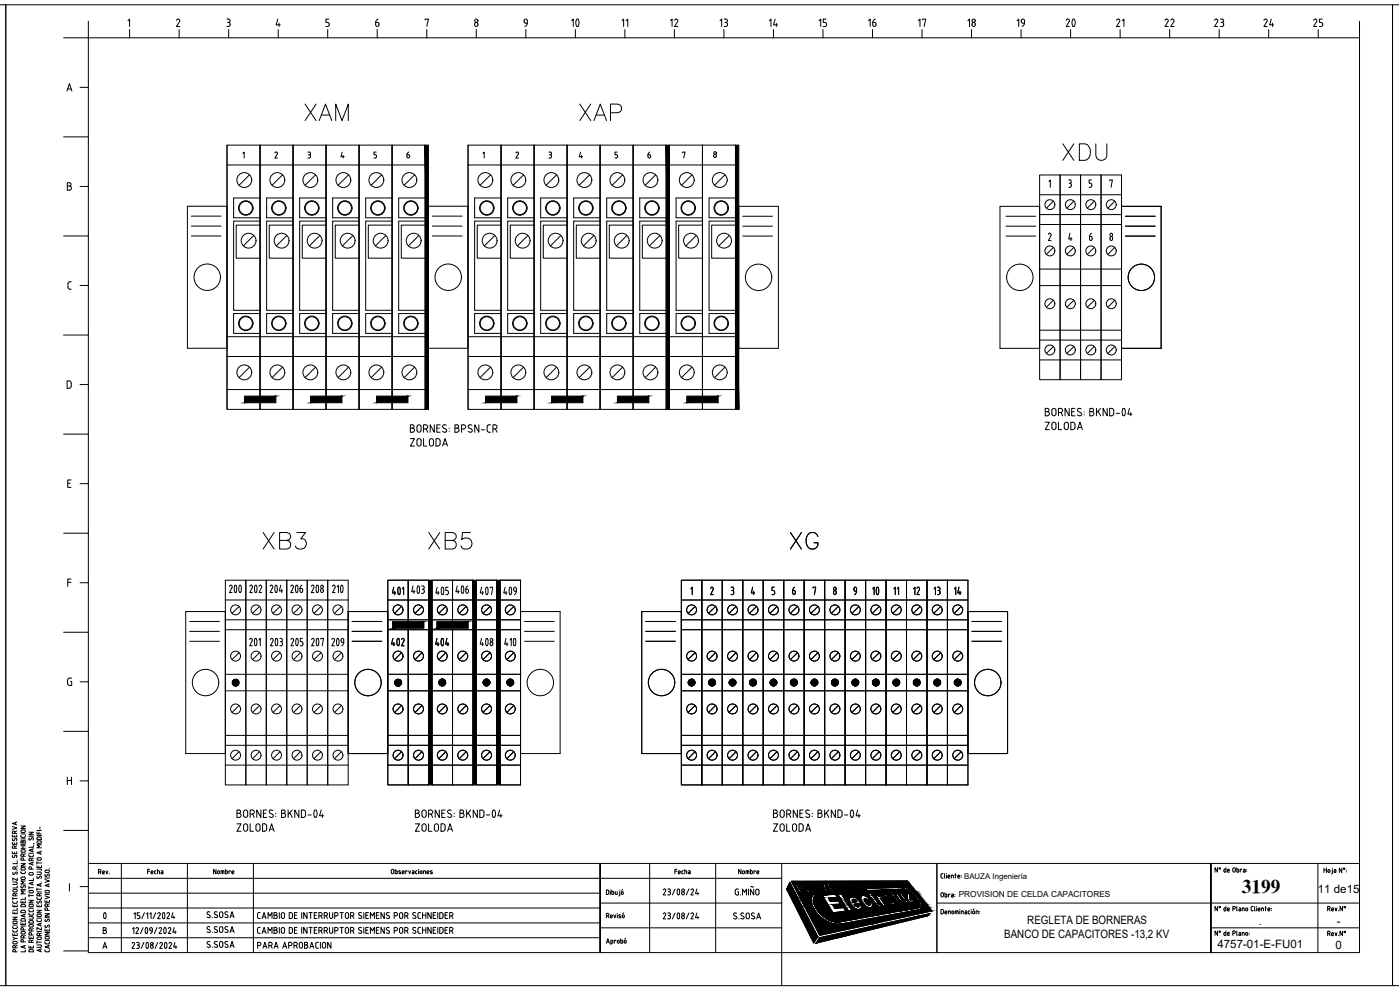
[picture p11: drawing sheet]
<svg xmlns="http://www.w3.org/2000/svg" width="420mm" height="297mm" viewBox="0 0 420 297" stroke-linecap="round" stroke-linejoin="round" font-family="sans-serif">
<defs><g id="words">
<g font-size="8.8">
<text x="90.3" y="37.4">XAM</text>
<text x="172.9" y="37.4">XAP</text>
<text x="317.9" y="49.4">XDU</text>
<text x="77.6" y="165.8">XB3</text>
<text x="127.4" y="165.8">XB5</text>
<text x="236" y="165.8">XG</text>
</g>
<g font-size="7.9">
<text x="168.3" y="10.2">10</text>
<text x="317.1" y="10.2">20</text>
</g>
<g font-size="7.1">
<text x="121" y="179.9">403</text>
<text x="134.1" y="179.9">406</text>
<text x="115" y="180.3">401</text>
<text x="128.1" y="180.3">405</text>
<text x="141.5" y="180.3">407</text>
<text x="148.5" y="180.3">409</text>
<text x="258.6" y="180.3">10</text>
</g>
<g font-size="6.6">
<text x="66" y="179.6">200</text>
<text x="72.3" y="179.6">202</text>
<text x="78.3" y="179.6">204</text>
<text x="84.3" y="179.6">206</text>
<text x="90.7" y="179.6">208</text>
<text x="98.1" y="179.6">210</text>
<text x="72" y="195.4">201</text>
<text x="78.3" y="195.4">203</text>
<text x="84.7" y="195.4">205</text>
<text x="90.7" y="195.4">207</text>
<text x="96.7" y="195.4">209</text>
<text x="115" y="195.4">402</text>
<text x="128.1" y="195.4">404</text>
<text x="141.5" y="195.4">408</text>
<text x="149.9" y="195.4">410</text>
<text x="27.2" y="277.6">0</text>
</g>
<text font-size="5.8" x="372.6" y="268">3199</text>
<g font-size="5.3">
<text x="200" y="9.2">12</text>
<text x="214.8" y="9.2">13</text>
<text x="229.7" y="9.2">14</text>
<text x="244.5" y="9.2">15</text>
<text x="259.3" y="9.2">16</text>
<text x="278.7" y="9.2" transform="rotate(-90 278.7 9.2)">17</text>
<text x="293.5" y="9.2" transform="rotate(-90 293.5 9.2)">18</text>
<text x="308.3" y="9.2" transform="rotate(-90 308.3 9.2)">19</text>
<text x="333.7" y="9.2">21</text>
<text x="348.5" y="9.2">22</text>
<text x="363.4" y="9.2">23</text>
<text x="378.2" y="9.2">24</text>
<text x="393" y="9.2">25</text>
<text x="236.4" y="179.6">6</text>
<text x="254" y="179.6">9</text>
<text x="283.3" y="179.6" transform="rotate(-90 283.3 179.6)">13</text>
<text x="285" y="179.6">14</text>
</g>
<g font-size="4.9">
<text x="189.4" y="9.2" transform="rotate(-90 189.4 9.2)">11</text>
<text x="121" y="48.7">6</text>
<text x="193.3" y="48.7">6</text>
<text x="276.9" y="179.6" transform="rotate(-90 276.9 179.6)">12</text>
</g>
<text font-size="4.4" x="270.6" y="179.6" transform="rotate(-90 270.6 179.6)">11</text>
<g font-size="3.5">
<text x="395.5" y="268">11 de15</text>
<text x="301.4" y="281.6">BANCO DE CAPACITORES -13,2 KV</text>
<text x="308.3" y="277.1">REGLETA DE BORNERAS</text>
<text x="377.8" y="277.4">.</text>
<text x="401.2" y="277.4">-</text>
<text x="365.4" y="284.4">4757-01-E-FU01</text>
<text x="400.8" y="284.6">0</text>
</g>
<text font-size="2.5" x="287.7" y="269.2">PROVISION DE CELDA CAPACITORES</text>
<text font-size="2.4" x="289.4" y="263.7">BAUZA Ingeniería</text>
</g></defs>
<!-- layer: 0 -->
<g fill="none" stroke="#000" stroke-width=".3">
<path d="M0 1.4h1.7v294.3h-1.7M1.7 1.4h416.2v294.3h-416.2zM26.5 11.3h381.5v274.5h-381.5zM419.8 1.4h-1.9v294.3h1.9M56.2 61.9h11.9v42.6h-11.9zM57.4 67.8h8.9M57.4 70.8h8.9M57.4 64.9h8.9M128.6 61.9h11.9v42.6h-11.9zM129.8 67.8h8.9M129.8 70.8h8.9M129.8 64.9h8.9"/>
<path d="M221.7 61.9h11.9v42.6h-11.9zM222.9 67.9h8.9M222.9 64.9h8.9M222.9 70.8h8.9M300.1 61.9h11.9v42.6h-11.9zM301.9 67.9h8.9M301.9 64.9h8.9M301.9 70.8h8.9M336.6 61.9h11.9v42.6h-11.9zM337.8 67.9h8.9M337.8 64.9h8.9M337.8 70.8h8.9"/>
<path d="M55.7 183.5h11.9v42.6h-11.9zM56.9 189.4h8.9M56.9 186.5h8.9M56.9 192.4h8.9M104.5 183.5h11.9v42.6h-11.9zM105.7 189.4h8.9M105.7 186.5h8.9M105.7 192.4h8.9M156.2 183.5h11.9v42.6h-11.9zM157.4 189.4h8.9M157.4 186.5h8.9M157.4 192.4h8.9"/>
<path d="M192.6 183.5h11.9v42.6h-11.9zM193.8 189.4h8.9M193.8 186.5h8.9M193.8 192.4h8.9M290.5 183.5h11.9v42.6h-11.9zM291.7 189.4h8.9M291.7 186.5h8.9M291.7 192.4h8.9M26.5 259.1h381.5M36.4 259.1v26.7M56.2 259.1v26.7M76.1 259.1v26.7"/>
<path d="M195 259.1v26.7M214.8 259.1v26.7M234.6 259.1v36.6M281.2 259.1v26.7M395.5 259.1v26.7M26.5 263.5h208.1M26.5 276.9h153.6M26.5 272.4h153.6M26.5 268h153.6M180.1 271h54.5M180.1 278.4h54.5M237 264.7l8.4 16.4-1.2 1.8-8.1-16.1z"/>
<path d="M237.5 264.5l34.9-.2 7.2 9-33.6 7.3zM238.7 265.3h1.4a.91 .91 0 0 1 .7 1.4l-.8 .1 .6 1h-.6zM239.4 265.7h.5a.45 .45 0 0 1 .3 .7h-.4zM241.1 265.3l1.8 .1 .3 .5 .1 .6 1 1.2h-.5l-.8-1h-.6l.6 1.1h-.5zM241.8 265.6l.7 .1 .3 .5-.6 .2zM244.1 265.2a1.88 1.88 0 0 1 1.9 2.4 1.89 1.89 0 0 1-1.9-2.4zM244.4 265.6a1.48 1.48 0 0 1 1.1 1.7l-.8-.7zM245.8 265.2h.5l.9 .8-.1-.8h.5l.1 1.2 .7 1.1h-.6l-.5-.9zM246.8 268.6l3.9-.3 .6 1-2.7 .2 .6 .9 2.4-.1 .6 .9-2.4 .2 .8 1.2 2.6-.3 .7 1-3.9 .6zM248 265.1h1.4l.3 .4-.8 .1 .3 .5h.7l.3 .3-.7 .1 .4 .5h.8l.2 .5h-1.3zM250.6 265.1l.7 .1 .6 .6h-.4l-.5-.3a1.54 1.54 0 0 0 1.1 1.5l-.1-.4a.47 .47 0 0 1 .5 .3 .47 .47 0 0 1-.2 .5 2.12 2.12 0 0 1-1.7-2.3zM251.2 276.6h.1"/>
<path d="M251.4 268.3l1.2-.1 3.1 4.9-1.1 .2zM252.4 265.1a1.03 1.03 0 0 1 1.4 .6l-.4 .1-.4-.4a1.54 1.54 0 0 0 1 1.5l-.1-.4a.47 .47 0 0 1 .5 .4 .47 .47 0 0 1-.2 .5 2.28 2.28 0 0 1-1.8-2.3zM253.9 265.1h.4l1.4 2.1h-.4zM255.1 269.3a2.58 2.58 0 0 1 3.4 1.7l-2.1 .3 .4 .5a.51 .51 0 0 0 .6 .3 .51 .51 0 0 0 .4-.5l.8-.1a1.19 1.19 0 0 1-.6 1.4 1.19 1.19 0 0 1-1.5-.3l-.9-.8a1.96 1.96 0 0 1-.5-2.5zM255.4 265a1.72 1.72 0 0 1 1.7 2.2 1.74 1.74 0 0 1-1.7-2.2zM255.7 265.4a1.36 1.36 0 0 1 1.1 1.5l-.8-.7zM255.9 270l.6-.1 .6 .6-1.1 .2zM256.9 265.1l.4-.1 1.2 1.1-.7-1 .4-.1 1.3 2h-.3l-1.3-1.1 .8 1.2h-.4zM258.6 268.9a2.24 2.24 0 0 1 2.7 1.1l-1 .1a.51 .51 0 0 0-.4-.4 .51 .51 0 0 0-.5 .2l.8 1.3a.49 .49 0 0 0 .4 .4 .49 .49 0 0 0 .5-.3l-.3-.6 .9-.1a1.07 1.07 0 0 1 0 1.5 1.07 1.07 0 0 1-1.5 0 2.58 2.58 0 0 1-1.6-3.2zM262.9 271.4l.6 .5h.7M263 271.5l-1.5-2.1-.4 .1-.5-.6 .4-.1-.6-.8 .9-.1 .6 .8h.5l.4 .6h-.4l1.2 1.7 .5 .2 .5 .7-.5 .1M264.3 268.5l-.5 .4-.2-.3-.9 .1 2.3 3.1 .8-.1-1.3-1.8 .1-.4 .4-.1-.7-.9"/>
<path d="M265.5 268.4a2.62 2.62 0 0 1 3 2.5 .93 .93 0 0 1-.7 .7 .93 .93 0 0 1-1-.5l-1-.9a1.47 1.47 0 0 1-.3-1.8zM266.1 268.9l.8 .1 .6 .5 .2 .5a.47 .47 0 0 1 .1 .7 .47 .47 0 0 1-.7 0l-.5-.2-.6-.8-.1-.4zM266.7 267.3h.7l2.8 3.8-.6 .1zM268.1 271.6l.8-.1 .3 .4h-.7l1.1 .4 .5 .6-.2 .4-.7-.1-.4-.5 .3-.1 .4 .3v-.1l-.9-.4zM268.6 268.2l.7-.1 1.4 2 .6 .2v-.3l-1.4-1.9h.7l2 2.7-.6 .1-.3-.4v.3a.88 .88 0 0 1-1.4-.4zM268.7 271.4h.1M270.1 272.9l.5 .3h-.3zM270.2 271.2a.85 .85 0 0 1 1.2 .8l.3 .1 .6 .8-.3 .1-.5-.7h-.4l.6 .7-.4 .1-1.2-1.6zM270.9 268l1.7-.1 .4 .6 .1 1.5 1-.1 .5 .6-1.7 .3-.5-.8-.1-1.4h-.9zM271 271.5h-.6l.4 .6 .4-.2-.2-.4M271.8 271h.4l1.1 1.4 .4-.1 .3 .3-.8 .1zM272.2 272.6l.5 .2-.3 .1z"/>
<path d="M273.8 272.3l.3-.1 .3 .3-.3 .1zM275.8 272.3l-24.6 4.3M275.9 272.2a3.5 3.5 0 0 0-1.4-3.3l-1.6-1.4-1.4-.7-11.5 .4-.3-.5 11.6-.5a7.8 7.8 0 0 1 5.4 5.6l-.3 .7-.7 .5-22.9 4.1a8.5 8.5 0 0 1-9.3-6.9v-.7l.6-1.2 .5 .2a4.3 4.3 0 0 0 1.1 5.1 8.3 8.3 0 0 0 5.5 3M275.9 272.2l-.1 .1M281.2 271h126.7M363.3 278.4h44.6M26.5 281.4h153.6M180.1 285.8v-26.7v26.7M246.1 281.3l33-7.2-.8 .7-33.4 8.2zM363.4 285.8v-26.7v26.7"/>
<circle cx="62.2" cy="83.2" r="4"/>
<circle cx="134.5" cy="83.2" r="4"/>
<circle cx="227.7" cy="83.2" r="4"/>
<circle cx="306.1" cy="83.2" r="4"/>
<circle cx="342.5" cy="83.2" r="4"/>
<circle cx="61.7" cy="204.8" r="4"/>
<circle cx="110.4" cy="204.8" r="4"/>
<circle cx="162.2" cy="204.8" r="4"/>
<circle cx="198.5" cy="204.8" r="4"/>
<circle cx="296.4" cy="204.8" r="4"/>
</g>
<!-- layer: AUXILIAR -->
<g fill="none" stroke="#000" stroke-width=".3">
<path d="M68.1 43.5v79.3h9.9v-79.3M68.1 49.5h59.5M74.9 52.4l-3.2 3.2M78 43.5h-9.9v79.3M78 43.5v79.3h9.9v-79.3M78 59.4h-7.9v5.9h7.9M84.8 52.4l-3.1 3.2M87.9 43.5h-9.9v79.3M87.9 43.5v79.3h10v-79.3M87.9 59.4h-7.9v5.9h7.9M94.7 52.4l-3.1 3.2M97.9 43.5h-10v79.3"/>
<path d="M97.9 43.5v79.3h9.9v-79.3M97.9 59.4h-8v5.9h8M104.6 52.4l-3.1 3.2M107.8 43.5h-9.9v79.3M107.8 43.5v79.3h9.9v-79.3M107.8 59.4h-8v5.9h8M114.5 52.4l-3.1 3.2M117.7 43.5h-9.9v79.3M117.7 43.5v79.3h9.9v-79.3h-9.9v79.3M117.7 59.4h-8v5.9h8M124.4 52.4l-3.1 3.2M127.6 59.4h-7.9v5.9h7.9"/>
<path d="M140.5 43.5v79.3h9.9v-79.3M140.5 49.5h59.4M147.2 52.4l-3.1 3.2M150.4 43.5h-9.9v79.3M150.4 43.5v79.3h9.9v-79.3M150.4 59.4h-8v5.9h8M157.1 52.4l-3.1 3.2M160.3 43.5h-9.9v79.3M160.3 43.5v79.3h9.9v-79.3M160.3 59.4h-7.9v5.9h7.9M167 52.4l-3.1 3.2M170.2 43.5h-9.9v79.3"/>
<path d="M170.2 43.5v79.3h9.9v-79.3M170.2 59.4h-7.9v5.9h7.9M177 52.4l-3.2 3.2M180.1 43.5h-9.9v79.3M180.1 43.5v79.3h9.9v-79.3M180.1 59.4h-7.9v5.9h7.9M186.9 52.4l-3.2 3.2M190 43.5h-9.9v79.3M190 43.5v79.3h9.9v-79.3h-9.9v79.3M190 59.4h-7.9v5.9h7.9M196.8 52.4l-3.2 3.2M199.9 59.4h-7.9v5.9h7.9"/>
<path d="M200.9 43.5v79.3h9.9v-79.3M200.9 49.5h19.8M207.7 52.4l-3.2 3.2M210.8 43.5h-9.9v79.3M210.8 43.5v79.3h9.9v-79.3h-9.9v79.3M210.8 59.4h-7.9v5.9h7.9M217.6 52.4l-3.2 3.2M220.7 59.4h-7.9v5.9h7.9M312 52.5h6.1v61.4h-6.1zM312 58.4h24.6M318.1 52.5h6.2v61.4h-6.2zM324.3 52.5h6.1v61.4h-6.1z"/>
<path d="M330.4 52.5h6.2v61.4h-6.2zM76.2 70.6l-3.2 3.2M78 67.5h-7.1v10h7.1M78 66.3h-7.9v26.8h7.9M86.1 70.6l-3.2 3.2M87.9 67.5h-7.1v10h7.1M87.9 66.3h-7.9v26.8h7.9M96 70.6l-3.2 3.2M97.9 67.5h-7.2v10h7.2M97.9 66.3h-8v26.8h8M105.9 70.6l-3.1 3.2M107.8 67.5h-7.2v10h7.2"/>
<path d="M107.8 66.3h-8v26.8h8M115.8 70.6l-3.1 3.2M117.7 67.5h-7.2v10h7.2M117.7 66.3h-8v26.8h8M125.7 70.6l-3.1 3.2M127.6 67.5h-7.2v10h7.2M127.6 66.3h-7.9v26.8h7.9M148.5 70.6l-3.1 3.2M150.4 67.5h-7.2v10h7.2M150.4 66.3h-8v26.8h8M158.4 70.6l-3.1 3.2M160.3 67.5h-7.2v10h7.2"/>
<path d="M160.3 66.3h-7.9v26.8h7.9M168.3 70.6l-3.1 3.2M170.2 67.5h-7.2v10h7.2M170.2 66.3h-7.9v26.8h7.9M178.2 70.6l-3.1 3.2M180.1 67.5h-7.1v10h7.1M180.1 66.3h-7.9v26.8h7.9M188.2 70.6l-3.2 3.2M190 67.5h-7.1v10h7.1M190 66.3h-7.9v26.8h7.9M198.1 70.6l-3.2 3.2M199.9 67.5h-7.1v10h7.1"/>
<path d="M199.9 66.3h-7.9v26.8h7.9M209 70.6l-3.2 3.2M210.8 67.5h-7.1v10h7.1M210.8 66.3h-7.9v26.8h7.9M218.9 70.6l-3.2 3.2M220.7 67.5h-7.1v10h7.1M220.7 66.3h-7.9v26.8h7.9M312 64.4h24.6M312 67.4h24.6M316.1 60.4l-2.1 2.1M316.1 74.2l-2.1 2.1M322.3 60.4l-2.1 2.1"/>
<path d="M322.3 74.2l-2.1 2.1M328.4 60.4l-2.1 2.1M328.4 74.2l-2.1 2.1M334.6 60.4l-2.1 2.1M334.6 74.2l-2.1 2.1M78 94.1h-7.9v5.9h7.9M87.9 94.1h-7.9v5.9h7.9M97.9 94.1h-8v5.9h8M107.8 94.1h-8v5.9h8M117.7 94.1h-8v5.9h8M127.6 94.1h-7.9v5.9h7.9M150.4 94.1h-8v5.9h8"/>
<path d="M160.3 94.1h-7.9v5.9h7.9M170.2 94.1h-7.9v5.9h7.9M180.1 94.1h-7.9v5.9h7.9M190 94.1h-7.9v5.9h7.9M199.9 94.1h-7.9v5.9h7.9M210.8 94.1h-7.9v5.9h7.9M220.7 94.1h-7.9v5.9h7.9M312 99.1h24.6M312 85.7h24.6M312 80.7h24.6M316.1 90.1l-2.1 2.1M322.3 90.1l-2.1 2.1"/>
<path d="M328.4 90.1l-2.1 2.1M334.6 90.1l-2.1 2.1M68.1 116.9h59.5M68.1 107h59.5M68.1 101h59.5M74.9 110.2l-3.2 3.1M84.8 110.2l-3.1 3.1M94.7 110.2l-3.1 3.1M104.6 110.2l-3.1 3.1M114.5 110.2l-3.1 3.1M124.4 110.2l-3.1 3.1M140.5 116.9h59.4"/>
<path d="M140.5 107h59.4M140.5 101h59.4M147.2 110.2l-3.1 3.1M157.1 110.2l-3.1 3.1M167 110.2l-3.1 3.1M177 110.2l-3.2 3.1M186.9 110.2l-3.2 3.1M196.8 110.2l-3.2 3.1M200.9 116.9h19.8M200.9 107h19.8M200.9 101h19.8M207.7 110.2l-3.2 3.1"/>
<path d="M217.6 110.2l-3.2 3.1M312 108h24.6M312 102h24.6M316.1 104l-2.1 2.1M322.3 104l-2.1 2.1M328.4 104l-2.1 2.1M334.6 104l-2.1 2.1M67.6 174.1h6.2v61.4h-6.2zM73.8 174.1h6.1v61.4h-6.1zM79.9 174.1h6.2v61.4h-6.2zM86.1 174.1h6.1v61.4h-6.1zM92.2 174.1h6.2v61.4h-6.2z"/>
<path d="M98.4 174.1h6.1v61.4h-6.1zM116.4 174.1h6.1v61.4h-6.1zM122.5 174.1h6.2v61.4h-6.2zM129.7 174.1h6.1v61.4h-6.1zM135.8 174.1h6.1v61.4h-6.1zM142.9 174.1h6.2v61.4h-6.2zM150.1 174.1h6.1v61.4h-6.1zM204.5 174.1h6.1v61.4h-6.1zM210.6 174.1h6.2v61.4h-6.2zM216.8 174.1h6.1v61.4h-6.1zM222.9 174.1h6.2v61.4h-6.2zM229.1 174.1h6.1v61.4h-6.1z"/>
<path d="M235.2 174.1h6.1v61.4h-6.1zM241.3 174.1h6.2v61.4h-6.2zM247.5 174.1h6.1v61.4h-6.1zM253.6 174.1h6.2v61.4h-6.2zM259.8 174.1h6.1v61.4h-6.1zM265.9 174.1h6.2v61.4h-6.2zM272.1 174.1h6.1v61.4h-6.1zM278.2 174.1h6.1v61.4h-6.1zM284.3 174.1h6.2v61.4h-6.2zM67.6 186h36.9M67.6 188.9h6.2M71.8 181.9l-2.2 2.1"/>
<path d="M71.8 195.8l-2.2 2.1M77.9 181.9l-2.1 2.1M77.9 195.8l-2.1 2.1M84 181.9l-2.1 2.1M84 195.8l-2.1 2.1M90.2 181.9l-2.1 2.1M90.2 195.8l-2.1 2.1M96.3 181.9l-2.1 2.1M96.3 195.8l-2.1 2.1M102.5 181.9l-2.1 2.1M102.5 195.8l-2.1 2.1M116.4 186h12.3"/>
<path d="M120.5 181.9l-2.1 2.1M120.5 195.8l-2.1 2.1M122.5 188.9h6.2M126.7 181.9l-2.2 2.1M126.7 195.8l-2.2 2.1M129.7 186h12.2M133.8 181.9l-2.1 2.1M133.8 195.8l-2.1 2.1M135.8 188.9h6.1M139.9 181.9l-2.1 2.1M139.9 195.8l-2.1 2.1M142.9 186h6.2"/>
<path d="M147.1 181.9l-2.1 2.1M147.1 195.8l-2.1 2.1M150.1 186h6.1M154.2 181.9l-2.1 2.1M154.2 195.8l-2.1 2.1M204.5 186h86M204.5 188.9h86M204.5 180h30.7M208.6 181.9l-2.1 2.1M208.6 195.8l-2.1 2.1M214.7 181.9l-2.1 2.1M214.7 195.8l-2.1 2.1"/>
<path d="M220.9 181.9l-2.1 2.1M220.9 195.8l-2.1 2.1M227 181.9l-2.1 2.1M227 195.8l-2.1 2.1M233.2 181.9l-2.1 2.1M233.2 195.8l-2.1 2.1M239.3 181.9l-2.1 2.1M239.3 195.8l-2.1 2.1M241.3 180h12.3M245.5 181.9l-2.1 2.1M245.5 195.8l-2.1 2.1M251.6 181.9l-2.1 2.1"/>
<path d="M251.6 195.8l-2.1 2.1M257.8 181.9l-2.1 2.1M257.8 195.8l-2.1 2.1M263.9 181.9l-2.1 2.1M263.9 195.8l-2.1 2.1M270 181.9l-2.1 2.1M270 195.8l-2.1 2.1M276.2 181.9l-2.1 2.1M276.2 195.8l-2.1 2.1M282.3 181.9l-2.1 2.1M282.3 195.8l-2.1 2.1M288.5 181.9l-2.1 2.1"/>
<path d="M288.5 195.8l-2.1 2.1M67.6 207.3h36.9M67.6 202.3h36.9M71.8 211.7l-2.2 2.1M77.9 211.7l-2.1 2.1M84 211.7l-2.1 2.1M90.2 211.7l-2.1 2.1M96.3 211.7l-2.1 2.1M102.5 211.7l-2.1 2.1M116.4 207.3h12.3M116.4 202.3h12.3M120.5 211.7l-2.1 2.1"/>
<path d="M126.7 211.7l-2.2 2.1M129.7 207.3h12.2M129.7 202.3h12.2M133.8 211.7l-2.1 2.1M139.9 211.7l-2.1 2.1M142.9 207.3h6.2M142.9 202.3h6.2M147.1 211.7l-2.1 2.1M150.1 207.3h6.1M150.1 202.3h6.1M154.2 211.7l-2.1 2.1M204.5 207.3h86"/>
<path d="M204.5 202.3h86M208.6 211.7l-2.1 2.1M214.7 211.7l-2.1 2.1M220.9 211.7l-2.1 2.1M227 211.7l-2.1 2.1M233.2 211.7l-2.1 2.1M239.3 211.7l-2.1 2.1M245.5 211.7l-2.1 2.1M251.6 211.7l-2.1 2.1M257.8 211.7l-2.1 2.1M263.9 211.7l-2.1 2.1M270 211.7l-2.1 2.1"/>
<path d="M276.2 211.7l-2.1 2.1M282.3 211.7l-2.1 2.1M288.5 211.7l-2.1 2.1M67.6 229.6h36.9M67.6 223.6h36.9M67.6 220.6h36.9M71.8 225.5l-2.2 2.1M77.9 225.5l-2.1 2.1M84 225.5l-2.1 2.1M90.2 225.5l-2.1 2.1M96.3 225.5l-2.1 2.1M102.5 225.5l-2.1 2.1"/>
<path d="M116.4 229.6h12.3M116.4 223.6h12.3M116.4 220.6h12.3M120.5 225.5l-2.1 2.1M126.7 225.5l-2.2 2.1M129.7 229.6h12.2M129.7 223.6h12.2M129.7 220.6h12.2M133.8 225.5l-2.1 2.1M139.9 225.5l-2.1 2.1M142.9 229.6h6.2M142.9 223.6h6.2"/>
<path d="M142.9 220.6h6.2M147.1 225.5l-2.1 2.1M150.1 229.6h6.1M150.1 223.6h6.1M150.1 220.6h6.1M154.2 225.5l-2.1 2.1M204.5 229.6h86M204.5 223.6h86M204.5 220.6h86M208.6 225.5l-2.1 2.1M214.7 225.5l-2.1 2.1M220.9 225.5l-2.1 2.1"/>
<path d="M227 225.5l-2.1 2.1M233.2 225.5l-2.1 2.1M239.3 225.5l-2.1 2.1M245.5 225.5l-2.1 2.1M251.6 225.5l-2.1 2.1M257.8 225.5l-2.1 2.1M263.9 225.5l-2.1 2.1M270 225.5l-2.1 2.1M276.2 225.5l-2.1 2.1M282.3 225.5l-2.1 2.1M288.5 225.5l-2.1 2.1"/>
<circle cx="73.3" cy="54" r="2.23"/>
<circle cx="83.2" cy="54" r="2.23"/>
<circle cx="93.1" cy="54" r="2.23"/>
<circle cx="103" cy="54" r="2.23"/>
<circle cx="113" cy="54" r="2.23"/>
<circle cx="122.9" cy="54" r="2.23"/>
<circle cx="145.7" cy="54" r="2.23"/>
<circle cx="155.6" cy="54" r="2.23"/>
<circle cx="165.5" cy="54" r="2.23"/>
<circle cx="175.4" cy="54" r="2.23"/>
<circle cx="185.3" cy="54" r="2.23"/>
<circle cx="195.2" cy="54" r="2.23"/>
<circle cx="206.1" cy="54" r="2.23"/>
<circle cx="216" cy="54" r="2.23"/>
<circle cx="73.8" cy="62.4" r="2.18"/>
<circle cx="73.8" cy="62.4" r="1.98"/>
<circle cx="74.6" cy="72.2" r="2.23"/>
<circle cx="83.7" cy="62.4" r="2.18"/>
<circle cx="83.7" cy="62.4" r="1.98"/>
<circle cx="84.5" cy="72.2" r="2.23"/>
<circle cx="93.6" cy="62.4" r="2.18"/>
<circle cx="93.6" cy="62.4" r="1.98"/>
<circle cx="94.4" cy="72.2" r="2.23"/>
<circle cx="103.5" cy="62.4" r="2.18"/>
<circle cx="103.5" cy="62.4" r="1.98"/>
<circle cx="104.3" cy="72.2" r="2.23"/>
<circle cx="113.4" cy="62.4" r="2.18"/>
<circle cx="113.4" cy="62.4" r="1.98"/>
<circle cx="114.2" cy="72.2" r="2.23"/>
<circle cx="123.3" cy="62.4" r="2.18"/>
<circle cx="123.3" cy="62.4" r="1.98"/>
<circle cx="124.1" cy="72.2" r="2.23"/>
<circle cx="146.1" cy="62.4" r="2.18"/>
<circle cx="146.1" cy="62.4" r="1.98"/>
<circle cx="146.9" cy="72.2" r="2.23"/>
<circle cx="156" cy="62.4" r="2.18"/>
<circle cx="156" cy="62.4" r="1.98"/>
<circle cx="156.9" cy="72.2" r="2.23"/>
<circle cx="165.9" cy="62.4" r="2.18"/>
<circle cx="165.9" cy="62.4" r="1.98"/>
<circle cx="166.8" cy="72.2" r="2.23"/>
<circle cx="175.8" cy="62.4" r="2.18"/>
<circle cx="175.8" cy="62.4" r="1.98"/>
<circle cx="176.7" cy="72.2" r="2.23"/>
<circle cx="185.7" cy="62.4" r="2.18"/>
<circle cx="185.7" cy="62.4" r="1.98"/>
<circle cx="186.6" cy="72.2" r="2.23"/>
<circle cx="195.6" cy="62.4" r="2.18"/>
<circle cx="195.6" cy="62.4" r="1.98"/>
<circle cx="196.5" cy="72.2" r="2.23"/>
<circle cx="206.5" cy="62.4" r="2.18"/>
<circle cx="206.5" cy="62.4" r="1.98"/>
<circle cx="207.4" cy="72.2" r="2.23"/>
<circle cx="216.5" cy="62.4" r="2.18"/>
<circle cx="216.5" cy="62.4" r="1.98"/>
<circle cx="217.3" cy="72.2" r="2.23"/>
<circle cx="315.1" cy="61.4" r="1.49"/>
<circle cx="315.1" cy="75.3" r="1.49"/>
<circle cx="321.2" cy="75.3" r="1.49"/>
<circle cx="321.2" cy="61.4" r="1.49"/>
<circle cx="327.4" cy="61.4" r="1.49"/>
<circle cx="327.4" cy="75.3" r="1.49"/>
<circle cx="333.5" cy="75.3" r="1.49"/>
<circle cx="333.5" cy="61.4" r="1.49"/>
<circle cx="73.8" cy="97" r="2.18"/>
<circle cx="73.8" cy="97" r="1.98"/>
<circle cx="83.7" cy="97" r="2.18"/>
<circle cx="83.7" cy="97" r="1.98"/>
<circle cx="93.6" cy="97" r="2.18"/>
<circle cx="93.6" cy="97" r="1.98"/>
<circle cx="103.5" cy="97" r="2.18"/>
<circle cx="103.5" cy="97" r="1.98"/>
<circle cx="113.4" cy="97" r="2.18"/>
<circle cx="113.4" cy="97" r="1.98"/>
<circle cx="123.3" cy="97" r="2.18"/>
<circle cx="123.3" cy="97" r="1.98"/>
<circle cx="146.1" cy="97" r="2.18"/>
<circle cx="146.1" cy="97" r="1.98"/>
<circle cx="156" cy="97" r="2.18"/>
<circle cx="156" cy="97" r="1.98"/>
<circle cx="165.9" cy="97" r="2.18"/>
<circle cx="165.9" cy="97" r="1.98"/>
<circle cx="175.8" cy="97" r="2.18"/>
<circle cx="175.8" cy="97" r="1.98"/>
<circle cx="185.7" cy="97" r="2.18"/>
<circle cx="185.7" cy="97" r="1.98"/>
<circle cx="195.6" cy="97" r="2.18"/>
<circle cx="195.6" cy="97" r="1.98"/>
<circle cx="206.5" cy="97" r="2.18"/>
<circle cx="206.5" cy="97" r="1.98"/>
<circle cx="216.5" cy="97" r="2.18"/>
<circle cx="216.5" cy="97" r="1.98"/>
<circle cx="315.1" cy="91.1" r="1.49"/>
<circle cx="321.2" cy="91.1" r="1.49"/>
<circle cx="327.4" cy="91.1" r="1.49"/>
<circle cx="333.5" cy="91.1" r="1.49"/>
<circle cx="73.3" cy="111.7" r="2.23"/>
<circle cx="83.2" cy="111.7" r="2.23"/>
<circle cx="93.1" cy="111.7" r="2.23"/>
<circle cx="103" cy="111.7" r="2.23"/>
<circle cx="113" cy="111.7" r="2.23"/>
<circle cx="122.9" cy="111.7" r="2.23"/>
<circle cx="145.7" cy="111.7" r="2.23"/>
<circle cx="155.6" cy="111.7" r="2.23"/>
<circle cx="165.5" cy="111.7" r="2.23"/>
<circle cx="175.4" cy="111.7" r="2.23"/>
<circle cx="185.3" cy="111.7" r="2.23"/>
<circle cx="195.2" cy="111.7" r="2.23"/>
<circle cx="206.1" cy="111.7" r="2.23"/>
<circle cx="216" cy="111.7" r="2.23"/>
<circle cx="315.1" cy="105" r="1.49"/>
<circle cx="321.2" cy="105" r="1.49"/>
<circle cx="327.4" cy="105" r="1.49"/>
<circle cx="333.5" cy="105" r="1.49"/>
<circle cx="70.7" cy="183" r="1.49"/>
<circle cx="70.7" cy="196.9" r="1.49"/>
<circle cx="76.9" cy="183" r="1.49"/>
<circle cx="76.9" cy="196.9" r="1.49"/>
<circle cx="83" cy="183" r="1.49"/>
<circle cx="83" cy="196.9" r="1.49"/>
<circle cx="89.1" cy="183" r="1.49"/>
<circle cx="89.1" cy="196.9" r="1.49"/>
<circle cx="95.3" cy="183" r="1.49"/>
<circle cx="95.3" cy="196.9" r="1.49"/>
<circle cx="101.4" cy="183" r="1.49"/>
<circle cx="101.4" cy="196.9" r="1.49"/>
<circle cx="119.5" cy="183" r="1.49"/>
<circle cx="119.5" cy="196.9" r="1.49"/>
<circle cx="125.6" cy="196.9" r="1.49"/>
<circle cx="125.6" cy="183" r="1.49"/>
<circle cx="132.7" cy="183" r="1.49"/>
<circle cx="132.7" cy="196.9" r="1.49"/>
<circle cx="138.9" cy="183" r="1.49"/>
<circle cx="138.9" cy="196.9" r="1.49"/>
<circle cx="146" cy="196.9" r="1.49"/>
<circle cx="146" cy="183" r="1.49"/>
<circle cx="153.1" cy="183" r="1.49"/>
<circle cx="153.1" cy="196.9" r="1.49"/>
<circle cx="207.6" cy="183" r="1.49"/>
<circle cx="207.6" cy="196.9" r="1.49"/>
<circle cx="213.7" cy="183" r="1.49"/>
<circle cx="213.7" cy="196.9" r="1.49"/>
<circle cx="219.8" cy="196.9" r="1.49"/>
<circle cx="219.8" cy="183" r="1.49"/>
<circle cx="226" cy="196.9" r="1.49"/>
<circle cx="226" cy="183" r="1.49"/>
<circle cx="232.1" cy="183" r="1.49"/>
<circle cx="232.1" cy="196.9" r="1.49"/>
<circle cx="238.3" cy="183" r="1.49"/>
<circle cx="238.3" cy="196.9" r="1.49"/>
<circle cx="244.4" cy="183" r="1.49"/>
<circle cx="244.4" cy="196.9" r="1.49"/>
<circle cx="250.6" cy="183" r="1.49"/>
<circle cx="250.6" cy="196.9" r="1.49"/>
<circle cx="256.7" cy="183" r="1.49"/>
<circle cx="256.7" cy="196.9" r="1.49"/>
<circle cx="262.9" cy="196.9" r="1.49"/>
<circle cx="262.9" cy="183" r="1.49"/>
<circle cx="269" cy="196.9" r="1.49"/>
<circle cx="269" cy="183" r="1.49"/>
<circle cx="275.1" cy="183" r="1.49"/>
<circle cx="275.1" cy="196.9" r="1.49"/>
<circle cx="281.3" cy="183" r="1.49"/>
<circle cx="281.3" cy="196.9" r="1.49"/>
<circle cx="287.4" cy="196.9" r="1.49"/>
<circle cx="287.4" cy="183" r="1.49"/>
<circle cx="70.7" cy="212.7" r="1.49"/>
<circle cx="76.9" cy="212.7" r="1.49"/>
<circle cx="83" cy="212.7" r="1.49"/>
<circle cx="89.1" cy="212.7" r="1.49"/>
<circle cx="95.3" cy="212.7" r="1.49"/>
<circle cx="101.4" cy="212.7" r="1.49"/>
<circle cx="119.5" cy="212.7" r="1.49"/>
<circle cx="125.6" cy="212.7" r="1.49"/>
<circle cx="132.7" cy="212.7" r="1.49"/>
<circle cx="138.9" cy="212.7" r="1.49"/>
<circle cx="146" cy="212.7" r="1.49"/>
<circle cx="153.1" cy="212.7" r="1.49"/>
<circle cx="207.6" cy="212.7" r="1.49"/>
<circle cx="213.7" cy="212.7" r="1.49"/>
<circle cx="219.8" cy="212.7" r="1.49"/>
<circle cx="226" cy="212.7" r="1.49"/>
<circle cx="232.1" cy="212.7" r="1.49"/>
<circle cx="238.3" cy="212.7" r="1.49"/>
<circle cx="244.4" cy="212.7" r="1.49"/>
<circle cx="250.6" cy="212.7" r="1.49"/>
<circle cx="256.7" cy="212.7" r="1.49"/>
<circle cx="262.9" cy="212.7" r="1.49"/>
<circle cx="269" cy="212.7" r="1.49"/>
<circle cx="275.1" cy="212.7" r="1.49"/>
<circle cx="281.3" cy="212.7" r="1.49"/>
<circle cx="287.4" cy="212.7" r="1.49"/>
<circle cx="70.7" cy="226.6" r="1.49"/>
<circle cx="76.9" cy="226.6" r="1.49"/>
<circle cx="83" cy="226.6" r="1.49"/>
<circle cx="89.1" cy="226.6" r="1.49"/>
<circle cx="95.3" cy="226.6" r="1.49"/>
<circle cx="101.4" cy="226.6" r="1.49"/>
<circle cx="119.5" cy="226.6" r="1.49"/>
<circle cx="125.6" cy="226.6" r="1.49"/>
<circle cx="132.7" cy="226.6" r="1.49"/>
<circle cx="138.9" cy="226.6" r="1.49"/>
<circle cx="146" cy="226.6" r="1.49"/>
<circle cx="153.1" cy="226.6" r="1.49"/>
<circle cx="207.6" cy="226.6" r="1.49"/>
<circle cx="213.7" cy="226.6" r="1.49"/>
<circle cx="219.8" cy="226.6" r="1.49"/>
<circle cx="226" cy="226.6" r="1.49"/>
<circle cx="232.1" cy="226.6" r="1.49"/>
<circle cx="238.3" cy="226.6" r="1.49"/>
<circle cx="244.4" cy="226.6" r="1.49"/>
<circle cx="250.6" cy="226.6" r="1.49"/>
<circle cx="256.7" cy="226.6" r="1.49"/>
<circle cx="262.9" cy="226.6" r="1.49"/>
<circle cx="269" cy="226.6" r="1.49"/>
<circle cx="275.1" cy="226.6" r="1.49"/>
<circle cx="281.3" cy="226.6" r="1.49"/>
<circle cx="287.4" cy="226.6" r="1.49"/>
</g>
<!-- layer: TEXTO -->
<g fill="none" stroke="#000" stroke-width=".3">
<path d="M72.9 46l.4-.4v1.8M82.5 45.9l.4-.3 .3 .2v.4l-.7 1.2h.8M92.4 45.6l.7 .2v.4l-.3 .2M92.6 46.4h.2M92.8 46.4l.3 .2v.6l-.7 .2M102.7 45.6l-.4 1.4h1M103 46.6v.8M112.9 45.6h-.7v.8l.6 .1 .2 .3-.2 .6h-.6M144.9 46l.4-.4v1.8M154.8 45.9l.4-.3 .4 .2v.4l-.8 1.2h.8M164.7 45.6l.8 .2v.4l-.4 .2M164.9 46.4h.2"/>
<path d="M165.1 46.4l.4 .2v.6l-.8 .2M174.2 45.6l-.4 1.4h1M174.5 46.6v.8M185.2 45.6h-.6v.8l.5 .1 .2 .3-.2 .6h-.5M204.8 45.8v-.2h.8l-.4 1.8M314.8 54.5l.4-.5v2.2M320.7 54h.4M320.9 55h.2M321.1 54l.4 .5-.4 .5M321.1 55l.4 .2v.8l-.8 .2M327.6 54h-.7v1h.6l.2 .7-.2 .4-.6 .1M333 54.2v-.2h.8l-.4 2.2"/>
<path d="M314.6 70.3a.43 .43 0 0 1 .7-.3 .43 .43 0 0 1 .1 .7M315.4 70.7l-.8 1.5h.8M321.1 70l-.4 1.7h1M321.4 71.2v1M327 70.9l.4 .1a.6 .6 0 0 1 .4 .6 .6 .6 0 0 1-.6 .5zM327.6 70l-.4 .3-.2 .6M333.3 71a.55 .55 0 0 1 .6 .6 .55 .55 0 0 1-.6 .5l-.2-.4zM123.2 131.6h1.2l-1.2 2.2h1.2M123.2 128.5h.6M123.8 128.4a.62 .62 0 0 1 .6 .7 .62 .62 0 0 1-.6 .6M123.8 128.4a.49 .49 0 0 0 .5-.4 .49 .49 0 0 0-.5-.5h-.6v2.2h.6M126.4 128.1v1"/>
<path d="M126.4 132.2v1M126.4 128.1a.62 .62 0 0 0-.6-.6 .62 .62 0 0 0-.7 .6v1a.62 .62 0 0 0 .7 .6 .62 .62 0 0 0 .6-.6M126.4 132.2a.62 .62 0 0 0-.6-.6 .62 .62 0 0 0-.7 .6v1a.62 .62 0 0 0 .7 .6 .62 .62 0 0 0 .6-.6M127.1 128.7h.6a.62 .62 0 0 0 .7-.6 .62 .62 0 0 0-.7-.6h-.6v2.2M127.1 131.6v2.2h1M127.9 128.7l.5 1M128.9 132.2v1M128.9 132.2a.62 .62 0 0 1 .6-.6 .62 .62 0 0 1 .6 .6v1a.61 .61 0 0 1-.6 .6 .61 .61 0 0 1-.6-.6M130.3 127.5v2.2l-1.2-2.2v2.2M130.8 131.6l.9 .1 .3 .3v1.4a.97 .97 0 0 1-1.2 .4zM131.1 128.5h.7M132.1 127.5h-1v2.2h1"/>
<path d="M132.8 133.8l.8-2.2 .7 2.2M133 133.2h1.1M133.9 127.6a.59 .59 0 0 0-.8-.1 .59 .59 0 0 0 0 .9l.7 .4a.56 .56 0 0 1 .1 .8 .56 .56 0 0 1-.9 0l-.2-.2M134.8 128.5v.1M134.8 129.3v.1M136.5 128.5h.6M137.2 128.4a.62 .62 0 0 1 .6 .7 .62 .62 0 0 1-.6 .6M137.2 128.4a.49 .49 0 0 0 .4-.4 .49 .49 0 0 0-.4-.5h-.7v2.2h.6M138.5 128.7h.6M139.1 127.5h-.6v2.2M139.1 127.5a.62 .62 0 0 1 .7 .6 .62 .62 0 0 1-.7 .6M141.6 127.6a.6 .6 0 0 0-.9-.1 .6 .6 0 0 0 .1 .9l.7 .4a.56 .56 0 0 1 .1 .8 .56 .56 0 0 1-.9 0l-.2-.2"/>
<path d="M143.7 127.5v2.2l-1.2-2.2v2.2M144.5 129h1M146.7 129.7h.5M147.2 127.5h-.7l-.3 .5 .1 1.4 .5 .3M147.9 128.7h.7a.62 .62 0 0 0 .6-.6 .62 .62 0 0 0-.7-.6h-.6v2.2M148.7 128.7l.5 1M313.7 122.5h.6a.49 .49 0 0 1 .5 .5 .49 .49 0 0 1-.5 .5 .62 .62 0 0 1 .6 .6 .62 .62 0 0 1-.6 .7h-.6zM313.7 126.7h1.2l-1.2 2.2h1.2M313.7 123.5h.6M315.7 124.1v-1a.62 .62 0 0 1 .6-.6 .62 .62 0 0 1 .6 .6v1M315.7 124.1a.62 .62 0 0 0 .6 .7 .62 .62 0 0 0 .6-.7M315.9 126.9l.4-.2 .4 .2 .2 1.4a.62 .62 0 0 1-.6 .6 .62 .62 0 0 1-.6-.6z"/>
<path d="M317.7 123.8h.6a.62 .62 0 0 0 .6-.7 .62 .62 0 0 0-.6-.6h-.6v2.3M317.7 126.7v2.2h1M318.4 123.8l.5 1M319.6 126.9l.4-.2 .5 .2 .1 1.4a.62 .62 0 0 1-.6 .6 .62 .62 0 0 1-.6-.6zM320.9 122.5v2.3l-1.3-2.3v2.3M321.4 126.7h.8l.4 .4v1.4l-.4 .3-.8 .1zM321.6 123.5h.8M322.6 122.5h-1v2.3h1M323.4 128.9l.7-2.2 .7 2.2M323.6 128.3h1M323.9 122.5l-.4 .2-.1 .4 .9 .7a.56 .56 0 0 1 .1 .9 .56 .56 0 0 1-.8-.1l-.2-.1M323.9 122.5l.6 .2"/>
<path d="M325.3 123.5v.2M325.3 124.4v.1M327.1 122.5h.6a.49 .49 0 0 1 .5 .5 .49 .49 0 0 1-.5 .5 .62 .62 0 0 1 .6 .6 .62 .62 0 0 1-.6 .7h-.6zM327.1 123.5h.6M329.1 122.5v2.3M329.5 123.4l.8 1.4M330.3 122.5l-1.2 1.4M332.3 122.5v2.3l-1.3-2.3v2.3M333 122.5l.9 .1 .3 .3v1.4l-.3 .4-.9 .1zM335 124h1M337.1 122.6a1.3 1.3 0 0 1 .3 2.1 1.3 1.3 0 0 1-.3-2.1zM339 122.5l-.5 1.8h1.2"/>
<path d="M339.3 123.8v1M71.1 243h.6a.49 .49 0 0 1 .5 .5 .49 .49 0 0 1-.5 .5 .62 .62 0 0 1 .7 .6 .62 .62 0 0 1-.7 .7h-.6zM71.1 247.2h1.3l-1.3 2.2h1.3M71.1 244h.6M73.1 243.7a.62 .62 0 0 1 .6-.7 .62 .62 0 0 1 .6 .7M73.1 243.7v.9a.62 .62 0 0 0 .6 .7 .62 .62 0 0 0 .6-.7v-.9M73.3 247.4l.4-.2 .5 .2 .1 1.4a.62 .62 0 0 1-.6 .6 .62 .62 0 0 1-.6-.6zM75.1 244.3h.6a.62 .62 0 0 0 .6-.7 .62 .62 0 0 0-.6-.6h-.6v2.3M75.1 247.2v2.2h1M75.8 244.3l.5 1M77 247.4l.4-.2 .5 .2 .2 1.4a.62 .62 0 0 1-.7 .6 .62 .62 0 0 1-.6-.6zM78.3 243v2.3l-1.2-2.3v2.3"/>
<path d="M79 244h.8M79.4 247.2h-.6v2.2l1-.2 .2-1.3M79.4 247.2l.4 .2 .2 .5M80 243h-1v2.3h1M80.8 249.4l.7-2.2 .8 2.2M81 248.8h1M81.9 243.2a.59 .59 0 0 0-.9-.1 .59 .59 0 0 0 0 .9l.7 .3a.56 .56 0 0 1 .2 .9 .56 .56 0 0 1-.9-.1l-.2-.1M82.8 244v.2M82.8 244.9v.1M84.5 243h.6a.49 .49 0 0 1 .5 .5 .49 .49 0 0 1-.5 .5 .62 .62 0 0 1 .6 .6 .62 .62 0 0 1-.6 .7h-.6zM84.5 244h.6M86.5 243v2.3"/>
<path d="M87 243.9l.7 1.4M87.7 243l-1.2 1.4M89.7 243v2.3l-1.2-2.3v2.3M90.4 243l.9 .1 .3 .3v1.4l-.3 .4-.9 .1zM92.4 244.5h1M94.5 243.1a1.3 1.3 0 0 1 .3 2.1 1.3 1.3 0 0 1-.3-2.1zM96.4 243l-.5 1.8h1.2M96.8 244.3v1M124.7 243h.6a.49 .49 0 0 1 .5 .5 .49 .49 0 0 1-.5 .5 .62 .62 0 0 1 .6 .6 .62 .62 0 0 1-.6 .7h-.6zM124.7 247.2h1.2l-1.2 2.2h1.2M124.7 244h.6M126.7 243.7a.62 .62 0 0 1 .6-.7 .62 .62 0 0 1 .6 .7"/>
<path d="M126.7 243.7v.9a.62 .62 0 0 0 .6 .7 .62 .62 0 0 0 .6-.7v-.9M126.8 247.4l.5-.2 .4 .2 .2 1.4a.62 .62 0 0 1-.6 .6 .62 .62 0 0 1-.6-.6zM128.6 244.3h.6a.62 .62 0 0 0 .7-.7 .62 .62 0 0 0-.7-.6h-.6v2.3M128.6 247.2v2.2h1M129.4 244.3l.5 1M130.5 247.4l.5-.2 .4 .2 .2 1.4a.62 .62 0 0 1-.6 .6 .62 .62 0 0 1-.6-.6zM131.8 243v2.3l-1.2-2.3v2.3M132.6 244h.7M132.9 247.2h-.6v2.2l.9-.1 .4-.6M132.9 247.2l.5 .2 .2 .5M133.6 243h-1v2.3h1M133.6 247.9v.8"/>
<path d="M134.3 249.4l.8-2.2 .7 2.2M134.5 248.8h1.1M135.5 243.2a.59 .59 0 0 0-.9-.1 .59 .59 0 0 0 0 .9l.7 .3a.56 .56 0 0 1 .1 .9 .56 .56 0 0 1-.8-.1l-.3-.1M136.3 244v.2M136.3 244.9v.1M138 243h.7a.49 .49 0 0 1 .5 .5 .49 .49 0 0 1-.5 .5 .62 .62 0 0 1 .6 .6 .62 .62 0 0 1-.6 .7h-.7zM138 244h.7M140 243v2.3M140.5 243.9l.8 1.4M141.3 243l-1.3 1.4M143.3 243v2.3l-1.3-2.3v2.3M144 243l.8 .1 .4 .3v1.4l-.4 .4-.8 .1z"/>
<path d="M146 244.5h1M148.1 243.1a1.3 1.3 0 0 1 .3 2.1 1.3 1.3 0 0 1-.3-2.1zM149.9 243l-.5 1.8h1.3M150.3 244.3v1M232.1 243h.6a.49 .49 0 0 1 .5 .5 .49 .49 0 0 1-.4 .5 .62 .62 0 0 1 .6 .6 .62 .62 0 0 1-.6 .7h-.7zM232.1 247.2h1.3l-1.3 2.2h1.3M232.1 244h.6M234.1 243.7a.62 .62 0 0 1 .6-.7 .62 .62 0 0 1 .7 .7M234.1 243.7v.9a.62 .62 0 0 0 .6 .7 .62 .62 0 0 0 .7-.7v-.9M234.3 247.4l.4-.2 .5 .2 .2 1.4a.62 .62 0 0 1-.7 .6 .62 .62 0 0 1-.6-.6zM236.1 244.3h.6a.62 .62 0 0 0 .6-.7 .62 .62 0 0 0-.6-.6h-.6v2.3M236.1 247.2v2.2h1"/>
<path d="M236.8 244.3l.5 1M238 247.4l.4-.2 .5 .2 .2 1.4a.62 .62 0 0 1-.6 .6 .62 .62 0 0 1-.7-.6zM239.3 243v2.3l-1.2-2.3v2.3M240.1 244h.7M240.4 247.2h-.6v2.2l1.1-.2 .1-1.3M240.4 247.2l.5 .2 .2 .5M241 243h-.9v2.3h.9M241.8 249.4l.7-2.2 .8 2.2M242 248.8h1.1M242.8 244.3a.56 .56 0 0 1 .1 .9 .56 .56 0 0 1-.9-.1l-.2-.1M242.9 243.2a.59 .59 0 0 0-.9-.1 .59 .59 0 0 0 .1 .9l.6 .3M243.8 244v.2"/>
<path d="M243.8 244.9v.1M245.5 244h.6M246.1 243h-.6v2.3h.6M246.1 243a.49 .49 0 0 1 .5 .5 .49 .49 0 0 1-.5 .5 .62 .62 0 0 1 .7 .6 .62 .62 0 0 1-.7 .7M247.5 243v2.3M248 243.9l.7 1.4M248.7 243l-1.2 1.4M250.7 243v2.3l-1.2-2.3v2.3M251.5 243l.8 .1 .4 .3v1.4l-.4 .4-.8 .1zM253.4 244.5h1M255.4 243.1h.1a1.3 1.3 0 0 1 .3 2.1l-.4-.1M255.4 243.2l-.2 .7 .2 1.2"/>
<path d="M257.4 243l-.5 1.8h1.2M257.8 244.3v1"/>
<circle cx="214.5" cy="46.8" r=".47"/>
<circle cx="214.6" cy="45.9" r=".4"/>
<circle cx="333.5" cy="70.5" r=".45"/>
</g>
<!-- layer: TEXTOS -->
<g fill="#000" stroke="#000" stroke-width=".3">
<path d="M146 204.8h1v.2zM153.1 204.8h1v.2z"/>
<path d="M73.4 120.8l9.4-1.9v1.9zM73.4 118.9v1.9l9.4-1.9z"/>
<path d="M93.2 120.8l9.4-1.9v1.9zM93.2 118.9v1.9l9.4-1.9z"/>
<path d="M113 120.8l9.4-1.9v1.9zM113 118.9v1.9l9.4-1.9z"/>
<path d="M127.6 43.5l1 79.4-1-.1zM127.6 43.5l1 79.4v-79.4z"/>
<path d="M145.7 120.8l9.4-1.9v1.9zM145.7 118.9v1.9l9.4-1.9z"/>
<path d="M165.5 120.8l9.4-1.9v1.9zM165.5 118.9v1.9l9.4-1.9z"/>
<path d="M185.3 120.8l9.4-1.9v1.9zM185.3 118.9v1.9l9.4-1.9z"/>
<path d="M199.9 43.5l1 79.4-1-.1zM199.9 43.5l1 79.4v-79.4z"/>
<path d="M206.1 120.8l9.4-1.9v1.9zM206.1 118.9v1.9l9.4-1.9z"/>
<path d="M220.7 43.5l1 79.4-1-.1zM220.7 43.5l1 79.4v-79.4z"/>
<path d="M117.8 188.5l9.4-2v2zM117.8 186.5v2l9.4-2z"/>
<path d="M131.1 188.5l9.4-2v2zM131.1 186.5v2l9.4-2z"/>
<path d="M69.8 204.6l-.1 .2h1zM69.7 204.8h1l-.9 .2zM69.8 205v.2l.9-.4z"/>
<path d="M69.8 205.2l.1 .2 .8-.6zM69.9 205.4l.8-.6-.7 .7zM70 205.5l.2 .2 .5-.9z"/>
<path d="M70 204.1l-.1 .2 .8 .5zM69.9 204.3l.8 .5-.9-.4zM69.8 204.4v.2l.9 .2z"/>
<path d="M70.7 204.8l-.5 .9h.1zM70.7 204.8l-.2 1-.2-.1zM70.7 204.8l-.2 1h.2z"/>
<path d="M70.3 203.9l.4 .9-.2-.9zM70.2 204l.1-.1 .4 .9zM70 204.1l.7 .7-.5-.8z"/>
<path d="M70.7 204.8v1h.2zM70.7 204.8l.4 .9-.2 .1zM70.7 204.8l.4 .9h.2z"/>
<path d="M70.9 203.9l-.2 .9 .4-.9zM70.7 203.8l.2 .1-.2 .9zM70.5 203.9l.2 .9v-1z"/>
<path d="M70.7 204.8l.6 .9 .1-.2zM70.7 204.8l.8 .6-.1 .1zM70.7 204.8l.8 .6 .1-.2z"/>
<path d="M71.4 204.1l-.7 .7 .8-.5zM71.3 204l.1 .1-.7 .7zM71.1 203.9l-.4 .9 .6-.8z"/>
<path d="M70.7 204.8l.9 .4 .1-.2zM70.7 204.8h1v.2z"/>
<path d="M70.7 204.8h1v-.2zM70.7 204.8l.9-.4 .1 .2zM70.7 204.8l.9-.4-.1-.1z"/>
<path d="M118.5 204.6v.2h1zM118.5 204.8h1l-1 .2zM118.5 205l.1 .2 .9-.4z"/>
<path d="M118.5 204.6v.2h1zM118.5 204.8h1l-1 .2zM118.5 205l.1 .2 .9-.4z"/>
<path d="M118.6 205.2v.2l.9-.6zM118.6 205.4l.9-.6-.7 .7zM118.8 205.5l.1 .2 .6-.9z"/>
<path d="M118.6 205.2v.2l.9-.6zM118.6 205.4l.9-.6-.7 .7zM118.8 205.5l.1 .2 .6-.9z"/>
<path d="M118.8 204.1l-.2 .2 .9 .5zM118.6 204.3l.9 .5-.9-.4zM118.6 204.4l-.1 .2 1 .2z"/>
<path d="M118.8 204.1l-.2 .2 .9 .5zM118.6 204.3l.9 .5-.9-.4zM118.6 204.4l-.1 .2 1 .2z"/>
<path d="M119.5 204.8l-.6 .9h.2zM119.5 204.8l-.2 1-.2-.1zM119.5 204.8l-.2 1h.2z"/>
<path d="M119.5 204.8l-.6 .9h.2zM119.5 204.8l-.2 1-.2-.1zM119.5 204.8l-.2 1h.2z"/>
<path d="M119.1 203.9l.4 .9-.2-.9zM118.9 204l.2-.1 .4 .9zM118.8 204.1l.7 .7-.6-.8z"/>
<path d="M119.1 203.9l.4 .9-.2-.9zM118.9 204l.2-.1 .4 .9zM118.8 204.1l.7 .7-.6-.8z"/>
<path d="M119.5 204.8v1h.2zM119.5 204.8l.4 .9-.2 .1zM119.5 204.8l.4 .9h.1z"/>
<path d="M119.5 204.8v1h.2zM119.5 204.8l.4 .9-.2 .1zM119.5 204.8l.4 .9h.1z"/>
<path d="M119.7 203.9l-.2 .9 .4-.9zM119.5 203.8l.2 .1-.2 .9zM119.3 203.9l.2 .9v-1z"/>
<path d="M119.7 203.9l-.2 .9 .4-.9zM119.5 203.8l.2 .1-.2 .9zM119.3 203.9l.2 .9v-1z"/>
<path d="M119.5 204.8l.5 .9 .2-.2zM119.5 204.8l.8 .6-.1 .1zM119.5 204.8l.8 .6 .1-.2z"/>
<path d="M119.5 204.8l.5 .9 .2-.2zM119.5 204.8l.8 .6-.1 .1zM119.5 204.8l.8 .6 .1-.2z"/>
<path d="M120.2 204.1l-.7 .7 .8-.5zM120 204l.2 .1-.7 .7zM119.9 203.9l-.4 .9 .5-.8z"/>
<path d="M120.2 204.1l-.7 .7 .8-.5zM120 204l.2 .1-.7 .7zM119.9 203.9l-.4 .9 .5-.8z"/>
<path d="M119.5 204.8l.9 .4v-.2zM119.5 204.8h1l-.1 .2z"/>
<path d="M119.5 204.8l.9 .4v-.2zM119.5 204.8h1l-.1 .2z"/>
<path d="M119.5 204.8h1l-.1-.2zM119.5 204.8l.9-.4v.2zM119.5 204.8l.9-.4-.1-.1z"/>
<path d="M119.5 204.8h1l-.1-.2zM119.5 204.8l.9-.4v.2zM119.5 204.8l.9-.4-.1-.1z"/>
<path d="M131.8 204.6l-.1 .2h1zM131.7 204.8h1l-.9 .2zM131.8 205v.2l.9-.4z"/>
<path d="M131.8 204.6l-.1 .2h1zM131.7 204.8h1l-.9 .2zM131.8 205v.2l.9-.4z"/>
<path d="M131.8 205.2l.1 .1 .8-.5zM131.9 205.3l.8-.5-.7 .7zM132.7 204.8l-.7 .7 .2 .1z"/>
<path d="M131.8 205.2l.1 .1 .8-.5zM131.9 205.3l.8-.5-.7 .7zM132.7 204.8l-.7 .7 .2 .1z"/>
<path d="M132 204.1l-.1 .1 .8 .6zM131.9 204.2l.8 .6-.9-.4zM131.8 204.4v.2l.9 .2z"/>
<path d="M132 204.1l-.1 .1 .8 .6zM131.9 204.2l.8 .6-.9-.4zM131.8 204.4v.2l.9 .2z"/>
<path d="M132.7 204.8l-.5 .8 .2 .1zM132.7 204.8l-.2 .9h-.1zM132.7 204.8l-.2 .9 .2 .1z"/>
<path d="M132.7 204.8l-.5 .8 .2 .1zM132.7 204.8l-.2 .9h-.1zM132.7 204.8l-.2 .9 .2 .1z"/>
<path d="M132.4 203.9l.3 .9-.2-1zM132.2 203.9h.2l.3 .9zM132 204.1l.7 .7-.5-.9z"/>
<path d="M132.4 203.9l.3 .9-.2-1zM132.2 203.9h.2l.3 .9zM132 204.1l.7 .7-.5-.9z"/>
<path d="M132.7 204.8v1l.2-.1zM132.7 204.8l.4 .9h-.2zM132.7 204.8l.4 .9 .2-.1z"/>
<path d="M132.7 204.8v1l.2-.1zM132.7 204.8l.4 .9h-.2zM132.7 204.8l.4 .9 .2-.1z"/>
<path d="M132.9 203.8l-.2 1 .4-.9zM132.7 203.8h.2l-.2 1zM132.5 203.8l.2 1v-1z"/>
<path d="M132.9 203.8l-.2 1 .4-.9zM132.7 203.8h.2l-.2 1zM132.5 203.8l.2 1v-1z"/>
<path d="M132.7 204.8l.6 .8 .1-.1zM132.7 204.8l.9 .5-.2 .2zM132.7 204.8l.9 .5v-.1z"/>
<path d="M132.7 204.8l.6 .8 .1-.1zM132.7 204.8l.9 .5-.2 .2zM132.7 204.8l.9 .5v-.1z"/>
<path d="M132.7 204.8l.9-.6-.2-.1zM133.3 203.9l.1 .2-.7 .7zM133.1 203.9l-.4 .9 .6-.9z"/>
<path d="M132.7 204.8l.9-.6-.2-.1zM133.3 203.9l.1 .2-.7 .7zM133.1 203.9l-.4 .9 .6-.9z"/>
<path d="M132.7 204.8l.9 .4 .1-.2zM132.7 204.8h1v.2z"/>
<path d="M132.7 204.8l.9 .4 .1-.2zM132.7 204.8h1v.2z"/>
<path d="M132.7 204.8h1v-.2zM132.7 204.8l.9-.4 .1 .2zM132.7 204.8l.9-.4v-.2z"/>
<path d="M132.7 204.8h1v-.2zM132.7 204.8l.9-.4 .1 .2zM132.7 204.8l.9-.4v-.2z"/>
<path d="M145 204.8v.2l1-.2zM145 205l1-.2-.9 .4zM145.1 205.2l.1 .1 .8-.5z"/>
<path d="M145 204.6v.2h1zM145 204.8h1l-1 .2zM145 205l.1 .2 .9-.4z"/>
<path d="M145.1 205.2l.1 .1 .8-.5zM145.2 205.3l.8-.5-.7 .7zM146 204.8l-.7 .7 .2 .1z"/>
<path d="M145.2 204.2l-.1 .2 .9 .4zM145.1 204.4l.9 .4-1-.2zM145 204.6v.2h1z"/>
<path d="M145.2 205.3l.1 .2 .7-.7zM145.3 205.5l.7-.7-.5 .8zM146 204.8l-.5 .8 .1 .1z"/>
<path d="M145.3 204.1l-.1 .1 .8 .6zM145.2 204.2l.8 .6-.9-.4zM145.1 204.4l-.1 .2 1 .2z"/>
<path d="M146 204.8l-.5 .8 .1 .1zM146 204.8l-.2 .9h-.2zM146 204.8l-.2 .9 .2 .1z"/>
<path d="M145.5 203.9l.5 .9-.4-.9zM145.3 204.1l.2-.2 .5 .9zM145.3 204.1l-.1 .1 .8 .6z"/>
<path d="M146 204.8l-.4 .9h.2zM146 204.8v1l-.2-.1zM146 204.8v1l.2-.1z"/>
<path d="M145.6 203.9l.4 .9-.2-1zM145.5 203.9h.1l.4 .9zM145.3 204.1l.7 .7-.5-.9z"/>
<path d="M146 204.8v1l.2-.1zM146 204.8l.4 .9h-.2zM146 204.8l.4 .9 .2-.1z"/>
<path d="M146 203.8v1l.2-1zM145.8 203.8h.2v1zM145.6 203.9l.4 .9-.2-1z"/>
<path d="M146 204.8l.2 .9h.2zM146 204.8l.6 .8-.2 .1zM146 204.8l.6 .8 .1-.1z"/>
<path d="M146.2 203.8l-.2 1 .4-.9zM146 203.8h.2l-.2 1zM145.8 203.8l.2 1v-1z"/>
<path d="M146 204.8l.6 .8 .1-.1zM146 204.8l.8 .5-.1 .2zM146 204.8l.8 .5 .1-.1z"/>
<path d="M146.6 203.9l-.6 .9 .7-.7zM146.4 203.9h.2l-.6 .9zM146.2 203.8l-.2 1 .4-.9z"/>
<path d="M146 204.8l.7 .7 .1-.2zM146 204.8l.9 .4-.1 .1zM146 204.8l.9 .4 .1-.2z"/>
<path d="M146.7 204.1l-.7 .7 .8-.6zM146.6 203.9l.1 .2-.7 .7zM146.4 203.9l-.4 .9 .6-.9z"/>
<path d="M146 204.8l.9 .4 .1-.2zM146 204.8h1v.2zM146 204.8h1v-.2z"/>
<path d="M146 204.8l1-.2-.1-.2zM146 204.8l.8-.6 .1 .2zM146.7 204.1l-.7 .7 .8-.6z"/>
<path d="M146 204.8h1v-.2zM146 204.8l.9-.4 .1 .2zM146 204.8l.9-.4-.1-.2z"/>
<path d="M152.2 204.8v.2l.9-.2zM152.2 205l.9-.2-.9 .4zM152.2 205.2l.1 .1 .8-.5z"/>
<path d="M152.2 204.6v.2h.9zM152.2 204.8h.9l-.9 .2zM152.2 205v.2l.9-.4z"/>
<path d="M152.2 205.2l.1 .1 .8-.5zM152.3 205.3l.8-.5-.7 .7zM153.1 204.8l-.7 .7 .2 .1z"/>
<path d="M152.3 204.2l-.1 .2 .9 .4zM152.2 204.4l.9 .4-.9-.2zM152.2 204.6v.2h.9z"/>
<path d="M152.3 205.3l.1 .2 .7-.7zM153.1 204.8l-.5 .8-.2-.1zM153.1 204.8l-.5 .8 .2 .1z"/>
<path d="M152.4 204.1l-.1 .1 .8 .6zM152.3 204.2l.8 .6-.9-.4zM152.2 204.4v.2l.9 .2z"/>
<path d="M153.1 204.8l-.5 .8 .2 .1zM153.1 204.8l-.1 .9h-.2zM153.1 204.8l-.1 .9 .1 .1z"/>
<path d="M152.6 203.9l.5 .9-.3-.9zM152.4 204.1l.2-.2 .5 .9zM152.4 204.1l-.1 .1 .8 .6z"/>
<path d="M153.1 204.8l-.3 .9h.2zM153.1 204.8v1l-.1-.1zM153.1 204.8v1l.2-.1z"/>
<path d="M152.8 203.9l.3 .9-.1-1zM152.6 203.9h.2l.3 .9zM152.4 204.1l.7 .7-.5-.9z"/>
<path d="M153.1 204.8v1l.2-.1zM153.1 204.8l.4 .9h-.2zM153.1 204.8l.4 .9 .2-.1z"/>
<path d="M153.1 203.8v1l.2-1zM153 203.8h.1v1zM152.8 203.9l.3 .9-.1-1z"/>
<path d="M153.1 204.8l.2 .9h.2zM153.1 204.8l.6 .8-.2 .1zM153.1 204.8l.6 .8 .1-.1z"/>
<path d="M153.3 203.8l-.2 1 .4-.9zM153.1 203.8h.2l-.2 1zM153 203.8l.1 1v-1z"/>
<path d="M153.1 204.8l.6 .8 .1-.1zM153.1 204.8l.9 .5-.2 .2zM153.1 204.8l.9 .5 .1-.1z"/>
<path d="M153.7 203.9l-.6 .9 .7-.7zM153.5 203.9h.2l-.6 .9zM153.3 203.8l-.2 1 .4-.9z"/>
<path d="M153.1 204.8l.7 .7 .2-.2zM153.1 204.8l1 .4-.1 .1zM153.1 204.8l1 .4v-.2z"/>
<path d="M153.8 204.1l-.7 .7 .9-.6zM153.7 203.9l.1 .2-.7 .7zM153.5 203.9l-.4 .9 .6-.9z"/>
<path d="M153.1 204.8l1 .4v-.2zM153.1 204.8h1v.2zM153.1 204.8h1v-.2z"/>
<path d="M153.1 204.8l1-.2v-.2zM153.1 204.8l.9-.6 .1 .2zM153.1 204.8l.9-.6-.2-.1z"/>
<path d="M153.1 204.8h1v-.2zM153.1 204.8l1-.4v.2zM153.1 204.8l1-.4-.1-.2z"/>
<path d="M206.6 204.6v.2h.9zM206.6 204.8h.9l-.9 .2zM206.6 205v.2l.9-.4z"/>
<path d="M206.6 204.6v.2h.9zM206.6 204.8h.9l-.9 .2zM206.6 205v.2l.9-.4z"/>
<path d="M206.6 205.2l.1 .1 .8-.5zM206.7 205.3l.8-.5-.6 .7zM207.5 204.8l-.6 .7 .1 .1z"/>
<path d="M206.6 205.2l.1 .1 .8-.5zM206.7 205.3l.8-.5-.6 .7zM207.5 204.8l-.6 .7 .1 .1z"/>
<path d="M206.9 204.1l-.2 .1 .8 .6zM206.7 204.2l.8 .6-.9-.4zM206.6 204.4v.2l.9 .2z"/>
<path d="M206.9 204.1l-.2 .1 .8 .6zM206.7 204.2l.8 .6-.9-.4zM206.6 204.4v.2l.9 .2z"/>
<path d="M207.5 204.8l-.5 .8 .2 .1zM207.5 204.8l-.1 1-.2-.1zM207.5 204.8l-.1 1h.1z"/>
<path d="M207.5 204.8l-.5 .8 .2 .1zM207.5 204.8l-.1 1-.2-.1zM207.5 204.8l-.1 1h.1z"/>
<path d="M207.2 203.9l.3 .9-.1-1zM207 204l.2-.1 .3 .9zM206.9 204.1l.6 .7-.5-.8z"/>
<path d="M207.2 203.9l.3 .9-.1-1zM207 204l.2-.1 .3 .9zM206.9 204.1l.6 .7-.5-.8z"/>
<path d="M207.5 204.8v1h.3zM207.5 204.8l.4 .9-.1 .1zM207.5 204.8l.4 .9 .2-.1z"/>
<path d="M207.5 204.8v1h.3zM207.5 204.8l.4 .9-.1 .1zM207.5 204.8l.4 .9 .2-.1z"/>
<path d="M207.8 203.8l-.3 1 .4-.9zM207.5 203.8h.3l-.3 1zM207.4 203.8l.1 1v-1z"/>
<path d="M207.8 203.8l-.3 1 .4-.9zM207.5 203.8h.3l-.3 1zM207.4 203.8l.1 1v-1z"/>
<path d="M207.5 204.8l.6 .8 .2-.1zM207.5 204.8l.9 .5-.1 .2zM207.5 204.8l.9 .5 .1-.1z"/>
<path d="M207.5 204.8l.6 .8 .2-.1zM207.5 204.8l.9 .5-.1 .2zM207.5 204.8l.9 .5 .1-.1z"/>
<path d="M207.5 204.8l.9-.6-.1-.1zM208.1 204l.2 .1-.8 .7zM207.9 203.9l-.4 .9 .6-.8z"/>
<path d="M207.5 204.8l.9-.6-.1-.1zM208.1 204l.2 .1-.8 .7zM207.9 203.9l-.4 .9 .6-.8z"/>
<path d="M207.5 204.8l1 .4v-.2zM207.5 204.8h1v.2z"/>
<path d="M207.5 204.8l1 .4v-.2zM207.5 204.8h1v.2z"/>
<path d="M207.5 204.8h1v-.2zM207.5 204.8l1-.4v.2zM207.5 204.8l1-.4-.1-.2z"/>
<path d="M207.5 204.8h1v-.2zM207.5 204.8l1-.4v.2zM207.5 204.8l1-.4-.1-.2z"/>
<path d="M212.7 204.6v.2h1zM212.7 204.8h1l-1 .2zM212.7 205l.1 .2 .9-.4z"/>
<path d="M212.7 204.6v.2h1zM212.7 204.8h1l-1 .2zM212.7 205l.1 .2 .9-.4z"/>
<path d="M212.8 205.2l.1 .1 .8-.5zM212.9 205.3l.8-.5-.7 .7zM213.7 204.8l-.7 .7 .1 .1z"/>
<path d="M212.8 205.2l.1 .1 .8-.5zM212.9 205.3l.8-.5-.7 .7zM213.7 204.8l-.7 .7 .1 .1z"/>
<path d="M213 204.1l-.1 .1 .8 .6zM212.9 204.2l.8 .6-.9-.4zM212.8 204.4l-.1 .2 1 .2z"/>
<path d="M213 204.1l-.1 .1 .8 .6zM212.9 204.2l.8 .6-.9-.4zM212.8 204.4l-.1 .2 1 .2z"/>
<path d="M213.7 204.8l-.6 .8 .2 .1zM213.7 204.8l-.2 1-.2-.1zM213.7 204.8l-.2 1h.2z"/>
<path d="M213.7 204.8l-.6 .8 .2 .1zM213.7 204.8l-.2 1-.2-.1zM213.7 204.8l-.2 1h.2z"/>
<path d="M213.3 203.9l.4 .9-.2-1zM213.1 204l.2-.1 .4 .9zM213 204.1l.7 .7-.6-.8z"/>
<path d="M213.3 203.9l.4 .9-.2-1zM213.1 204l.2-.1 .4 .9zM213 204.1l.7 .7-.6-.8z"/>
<path d="M213.7 204.8v1h.2zM213.7 204.8l.4 .9-.2 .1zM213.7 204.8l.4 .9 .1-.1z"/>
<path d="M213.7 204.8v1h.2zM213.7 204.8l.4 .9-.2 .1zM213.7 204.8l.4 .9 .1-.1z"/>
<path d="M213.9 203.8l-.2 1 .4-.9zM213.7 203.8h.2l-.2 1zM213.5 203.8l.2 1v-1z"/>
<path d="M213.9 203.8l-.2 1 .4-.9zM213.7 203.8h.2l-.2 1zM213.5 203.8l.2 1v-1z"/>
<path d="M213.7 204.8l.5 .8 .2-.1zM213.7 204.8l.8 .5-.1 .2zM213.7 204.8l.8 .5 .1-.1z"/>
<path d="M213.7 204.8l.5 .8 .2-.1zM213.7 204.8l.8 .5-.1 .2zM213.7 204.8l.8 .5 .1-.1z"/>
<path d="M214.4 204.1l-.7 .7 .8-.6zM214.2 204l.2 .1-.7 .7zM214.1 203.9l-.4 .9 .5-.8z"/>
<path d="M214.4 204.1l-.7 .7 .8-.6zM214.2 204l.2 .1-.7 .7zM214.1 203.9l-.4 .9 .5-.8z"/>
<path d="M213.7 204.8l.9 .4 .1-.2zM213.7 204.8h1v.2z"/>
<path d="M213.7 204.8l.9 .4 .1-.2zM213.7 204.8h1v.2z"/>
<path d="M213.7 204.8h1v-.2zM213.7 204.8l.9-.4 .1 .2zM213.7 204.8l.9-.4-.1-.2z"/>
<path d="M213.7 204.8h1v-.2zM213.7 204.8l.9-.4 .1 .2zM213.7 204.8l.9-.4-.1-.2z"/>
<path d="M218.9 204.6v.2h.9zM218.9 204.8h.9l-.9 .2zM218.9 205v.2l.9-.4z"/>
<path d="M218.9 204.6v.2h.9zM218.9 204.8h.9l-.9 .2zM218.9 205v.2l.9-.4z"/>
<path d="M218.9 205.2l.1 .1 .8-.5zM219 205.3l.8-.5-.7 .7zM219.8 204.8l-.7 .7 .2 .1z"/>
<path d="M218.9 205.2l.1 .1 .8-.5zM219 205.3l.8-.5-.7 .7zM219.8 204.8l-.7 .7 .2 .1z"/>
<path d="M219.1 204.1l-.1 .1 .8 .6zM219 204.2l.8 .6-.9-.4zM218.9 204.4v.2l.9 .2z"/>
<path d="M219.1 204.1l-.1 .1 .8 .6zM219 204.2l.8 .6-.9-.4zM218.9 204.4v.2l.9 .2z"/>
<path d="M219.8 204.8l-.5 .8 .2 .1zM219.8 204.8l-.2 1-.1-.1zM219.8 204.8l-.2 1h.2z"/>
<path d="M219.8 204.8l-.5 .8 .2 .1zM219.8 204.8l-.2 1-.1-.1zM219.8 204.8l-.2 1h.2z"/>
<path d="M219.5 203.9l.3 .9-.2-1zM219.3 204l.2-.1 .3 .9zM219.1 204.1l.7 .7-.5-.8z"/>
<path d="M219.5 203.9l.3 .9-.2-1zM219.3 204l.2-.1 .3 .9zM219.1 204.1l.7 .7-.5-.8z"/>
<path d="M219.8 204.8v1h.2zM219.8 204.8l.4 .9-.2 .1zM219.8 204.8l.4 .9 .2-.1z"/>
<path d="M219.8 204.8v1h.2zM219.8 204.8l.4 .9-.2 .1zM219.8 204.8l.4 .9 .2-.1z"/>
<path d="M220 203.8l-.2 1 .4-.9zM219.8 203.8h.2l-.2 1zM219.6 203.8l.2 1v-1z"/>
<path d="M220 203.8l-.2 1 .4-.9zM219.8 203.8h.2l-.2 1zM219.6 203.8l.2 1v-1z"/>
<path d="M219.8 204.8l.6 .8 .1-.1zM219.8 204.8l.9 .5-.2 .2zM219.8 204.8l.9 .5 .1-.1z"/>
<path d="M219.8 204.8l.6 .8 .1-.1zM219.8 204.8l.9 .5-.2 .2zM219.8 204.8l.9 .5 .1-.1z"/>
<path d="M220.5 204.1l-.7 .7 .9-.6zM220.4 204l.1 .1-.7 .7zM220.2 203.9l-.4 .9 .6-.8z"/>
<path d="M220.5 204.1l-.7 .7 .9-.6zM220.4 204l.1 .1-.7 .7zM220.2 203.9l-.4 .9 .6-.8z"/>
<path d="M219.8 204.8l1 .4v-.2zM219.8 204.8h1v.2z"/>
<path d="M219.8 204.8l1 .4v-.2zM219.8 204.8h1v.2z"/>
<path d="M219.8 204.8h1v-.2zM219.8 204.8l1-.4v.2zM219.8 204.8l1-.4-.1-.2z"/>
<path d="M219.8 204.8h1v-.2zM219.8 204.8l1-.4v.2zM219.8 204.8l1-.4-.1-.2z"/>
<path d="M225 204.6v.2h1zM225 204.8h1l-1 .2zM225 205l.1 .2 .9-.4z"/>
<path d="M225 204.6v.2h1zM225 204.8h1l-1 .2zM225 205l.1 .2 .9-.4z"/>
<path d="M225.1 205.2l.1 .1 .8-.5zM225.2 205.3l.8-.5-.7 .7zM226 204.8l-.7 .7 .1 .1z"/>
<path d="M225.1 205.2l.1 .1 .8-.5zM225.2 205.3l.8-.5-.7 .7zM226 204.8l-.7 .7 .1 .1z"/>
<path d="M225.3 204.1l-.1 .1 .8 .6zM225.2 204.2l.8 .6-.9-.4zM225.1 204.4l-.1 .2 1 .2z"/>
<path d="M225.3 204.1l-.1 .1 .8 .6zM225.2 204.2l.8 .6-.9-.4zM225.1 204.4l-.1 .2 1 .2z"/>
<path d="M226 204.8l-.6 .8 .2 .1zM226 204.8l-.2 1-.2-.1zM226 204.8l-.2 1h.2z"/>
<path d="M226 204.8l-.6 .8 .2 .1zM226 204.8l-.2 1-.2-.1zM226 204.8l-.2 1h.2z"/>
<path d="M225.6 203.9l.4 .9-.2-1zM225.4 204l.2-.1 .4 .9zM225.3 204.1l.7 .7-.6-.8z"/>
<path d="M225.6 203.9l.4 .9-.2-1zM225.4 204l.2-.1 .4 .9zM225.3 204.1l.7 .7-.6-.8z"/>
<path d="M226 204.8v1h.2zM226 204.8l.4 .9-.2 .1zM226 204.8l.4 .9 .1-.1z"/>
<path d="M226 204.8v1h.2zM226 204.8l.4 .9-.2 .1zM226 204.8l.4 .9 .1-.1z"/>
<path d="M226.2 203.8l-.2 1 .4-.9zM226 203.8h.2l-.2 1zM225.8 203.8l.2 1v-1z"/>
<path d="M226.2 203.8l-.2 1 .4-.9zM226 203.8h.2l-.2 1zM225.8 203.8l.2 1v-1z"/>
<path d="M226 204.8l.5 .8 .2-.1zM226 204.8l.8 .5-.1 .2zM226 204.8l.8 .5 .1-.1z"/>
<path d="M226 204.8l.5 .8 .2-.1zM226 204.8l.8 .5-.1 .2zM226 204.8l.8 .5 .1-.1z"/>
<path d="M226.7 204.1l-.7 .7 .8-.6zM226.5 204l.2 .1-.7 .7zM226.4 203.9l-.4 .9 .5-.8z"/>
<path d="M226.7 204.1l-.7 .7 .8-.6zM226.5 204l.2 .1-.7 .7zM226.4 203.9l-.4 .9 .5-.8z"/>
<path d="M226 204.8l.9 .4 .1-.2zM226 204.8h1v.2z"/>
<path d="M226 204.8l.9 .4 .1-.2zM226 204.8h1v.2z"/>
<path d="M226 204.8h1v-.2zM226 204.8l.9-.4 .1 .2zM226 204.8l.9-.4-.1-.2z"/>
<path d="M226 204.8h1v-.2zM226 204.8l.9-.4 .1 .2zM226 204.8l.9-.4-.1-.2z"/>
<path d="M231.2 204.6l-.1 .2h1zM231.1 204.8h1l-.9 .2zM231.2 205v.2l.9-.4z"/>
<path d="M231.2 204.6l-.1 .2h1zM231.1 204.8h1l-.9 .2zM231.2 205v.2l.9-.4z"/>
<path d="M231.2 205.2l.1 .1 .8-.5zM231.3 205.3l.8-.5-.7 .7zM232.1 204.8l-.7 .7 .2 .1z"/>
<path d="M231.2 205.2l.1 .1 .8-.5zM231.3 205.3l.8-.5-.7 .7zM232.1 204.8l-.7 .7 .2 .1z"/>
<path d="M231.4 204.1l-.1 .1 .8 .6zM231.3 204.2l.8 .6-.9-.4zM231.2 204.4v.2l.9 .2z"/>
<path d="M231.4 204.1l-.1 .1 .8 .6zM231.3 204.2l.8 .6-.9-.4zM231.2 204.4v.2l.9 .2z"/>
<path d="M232.1 204.8l-.5 .8 .1 .1zM232.1 204.8l-.2 1-.2-.1zM232.1 204.8l-.2 1h.2z"/>
<path d="M232.1 204.8l-.5 .8 .1 .1zM232.1 204.8l-.2 1-.2-.1zM232.1 204.8l-.2 1h.2z"/>
<path d="M231.7 203.9l.4 .9-.2-1zM231.6 204l.1-.1 .4 .9zM231.4 204.1l.7 .7-.5-.8z"/>
<path d="M231.7 203.9l.4 .9-.2-1zM231.6 204l.1-.1 .4 .9zM231.4 204.1l.7 .7-.5-.8z"/>
<path d="M232.1 204.8v1h.2zM232.1 204.8l.4 .9-.2 .1zM232.1 204.8l.4 .9 .2-.1z"/>
<path d="M232.1 204.8v1h.2zM232.1 204.8l.4 .9-.2 .1zM232.1 204.8l.4 .9 .2-.1z"/>
<path d="M232.3 203.8l-.2 1 .4-.9zM232.1 203.8h.2l-.2 1zM231.9 203.8l.2 1v-1z"/>
<path d="M232.3 203.8l-.2 1 .4-.9zM232.1 203.8h.2l-.2 1zM231.9 203.8l.2 1v-1z"/>
<path d="M232.1 204.8l.6 .8 .1-.1zM232.1 204.8l.8 .5-.1 .2zM232.1 204.8l.8 .5 .1-.1z"/>
<path d="M232.1 204.8l.6 .8 .1-.1zM232.1 204.8l.8 .5-.1 .2zM232.1 204.8l.8 .5 .1-.1z"/>
<path d="M232.8 204.1l-.7 .7 .8-.6zM232.7 204l.1 .1-.7 .7zM232.5 203.9l-.4 .9 .6-.8z"/>
<path d="M232.8 204.1l-.7 .7 .8-.6zM232.7 204l.1 .1-.7 .7zM232.5 203.9l-.4 .9 .6-.8z"/>
<path d="M232.1 204.8l.9 .4 .1-.2zM232.1 204.8h1v.2z"/>
<path d="M232.1 204.8l.9 .4 .1-.2zM232.1 204.8h1v.2z"/>
<path d="M232.1 204.8h1v-.2zM232.1 204.8l.9-.4 .1 .2zM232.1 204.8l.9-.4-.1-.2z"/>
<path d="M232.1 204.8h1v-.2zM232.1 204.8l.9-.4 .1 .2zM232.1 204.8l.9-.4-.1-.2z"/>
<path d="M237.3 204.6v.2h1zM237.3 204.8h1l-1 .2zM237.3 205l.1 .2 .9-.4z"/>
<path d="M237.3 204.6v.2h1zM237.3 204.8h1l-1 .2zM237.3 205l.1 .2 .9-.4z"/>
<path d="M237.4 205.2v.1l.9-.5zM237.4 205.3l.9-.5-.7 .7zM238.3 204.8l-.7 .7 .1 .1z"/>
<path d="M237.4 205.2v.1l.9-.5zM237.4 205.3l.9-.5-.7 .7zM238.3 204.8l-.7 .7 .1 .1z"/>
<path d="M237.6 204.1l-.2 .1 .9 .6zM237.4 204.2l.9 .6-.9-.4zM237.4 204.4l-.1 .2 1 .2z"/>
<path d="M237.6 204.1l-.2 .1 .9 .6zM237.4 204.2l.9 .6-.9-.4zM237.4 204.4l-.1 .2 1 .2z"/>
<path d="M238.3 204.8l-.6 .8 .2 .1zM238.3 204.8l-.2 1-.2-.1zM238.3 204.8l-.2 1h.2z"/>
<path d="M238.3 204.8l-.6 .8 .2 .1zM238.3 204.8l-.2 1-.2-.1zM238.3 204.8l-.2 1h.2z"/>
<path d="M237.9 203.9l.4 .9-.2-1zM237.7 204l.2-.1 .4 .9zM237.6 204.1l.7 .7-.6-.8z"/>
<path d="M237.9 203.9l.4 .9-.2-1zM237.7 204l.2-.1 .4 .9zM237.6 204.1l.7 .7-.6-.8z"/>
<path d="M238.3 204.8v1h.2zM238.3 204.8l.4 .9-.2 .1zM238.3 204.8l.4 .9 .1-.1z"/>
<path d="M238.3 204.8v1h.2zM238.3 204.8l.4 .9-.2 .1zM238.3 204.8l.4 .9 .1-.1z"/>
<path d="M238.5 203.8l-.2 1 .4-.9zM238.3 203.8h.2l-.2 1zM238.1 203.8l.2 1v-1z"/>
<path d="M238.5 203.8l-.2 1 .4-.9zM238.3 203.8h.2l-.2 1zM238.1 203.8l.2 1v-1z"/>
<path d="M238.3 204.8l.5 .8 .2-.1zM238.3 204.8l.8 .5-.1 .2zM238.3 204.8l.8 .5 .1-.1z"/>
<path d="M238.3 204.8l.5 .8 .2-.1zM238.3 204.8l.8 .5-.1 .2zM238.3 204.8l.8 .5 .1-.1z"/>
<path d="M239 204.1l-.7 .7 .8-.6zM238.8 204l.2 .1-.7 .7zM238.7 203.9l-.4 .9 .5-.8z"/>
<path d="M239 204.1l-.7 .7 .8-.6zM238.8 204l.2 .1-.7 .7zM238.7 203.9l-.4 .9 .5-.8z"/>
<path d="M238.3 204.8l.9 .4v-.2zM238.3 204.8h1l-.1 .2z"/>
<path d="M238.3 204.8l.9 .4v-.2zM238.3 204.8h1l-.1 .2z"/>
<path d="M238.3 204.8h1l-.1-.2zM238.3 204.8l.9-.4v.2zM238.3 204.8l.9-.4-.1-.2z"/>
<path d="M238.3 204.8h1l-.1-.2zM238.3 204.8l.9-.4v.2zM238.3 204.8l.9-.4-.1-.2z"/>
<path d="M243.4 204.6v.2h1zM243.4 204.8h1l-1 .2zM243.4 205l.1 .2 .9-.4z"/>
<path d="M243.4 204.6v.2h1zM243.4 204.8h1l-1 .2zM243.4 205l.1 .2 .9-.4z"/>
<path d="M243.5 205.2l.1 .1 .8-.5zM243.6 205.3l.8-.5-.7 .7zM244.4 204.8l-.7 .7 .2 .1z"/>
<path d="M243.5 205.2l.1 .1 .8-.5zM243.6 205.3l.8-.5-.7 .7zM244.4 204.8l-.7 .7 .2 .1z"/>
<path d="M243.7 204.1l-.1 .1 .8 .6zM243.6 204.2l.8 .6-.9-.4zM243.5 204.4l-.1 .2 1 .2z"/>
<path d="M243.7 204.1l-.1 .1 .8 .6zM243.6 204.2l.8 .6-.9-.4zM243.5 204.4l-.1 .2 1 .2z"/>
<path d="M244.4 204.8l-.5 .8 .1 .1zM244.4 204.8l-.2 1-.2-.1zM244.4 204.8l-.2 1h.2z"/>
<path d="M244.4 204.8l-.5 .8 .1 .1zM244.4 204.8l-.2 1-.2-.1zM244.4 204.8l-.2 1h.2z"/>
<path d="M244 203.9l.4 .9-.2-1zM243.9 204l.1-.1 .4 .9zM243.7 204.1l.7 .7-.5-.8z"/>
<path d="M244 203.9l.4 .9-.2-1zM243.9 204l.1-.1 .4 .9zM243.7 204.1l.7 .7-.5-.8z"/>
<path d="M244.4 204.8v1h.2zM244.4 204.8l.4 .9-.2 .1zM244.4 204.8l.4 .9 .2-.1z"/>
<path d="M244.4 204.8v1h.2zM244.4 204.8l.4 .9-.2 .1zM244.4 204.8l.4 .9 .2-.1z"/>
<path d="M244.6 203.8l-.2 1 .4-.9zM244.4 203.8h.2l-.2 1zM244.2 203.8l.2 1v-1z"/>
<path d="M244.6 203.8l-.2 1 .4-.9zM244.4 203.8h.2l-.2 1zM244.2 203.8l.2 1v-1z"/>
<path d="M244.4 204.8l.6 .8 .1-.1zM244.4 204.8l.8 .5-.1 .2zM244.4 204.8l.8 .5 .1-.1z"/>
<path d="M244.4 204.8l.6 .8 .1-.1zM244.4 204.8l.8 .5-.1 .2zM244.4 204.8l.8 .5 .1-.1z"/>
<path d="M245.1 204.1l-.7 .7 .8-.6zM245 204l.1 .1-.7 .7zM244.8 203.9l-.4 .9 .6-.8z"/>
<path d="M245.1 204.1l-.7 .7 .8-.6zM245 204l.1 .1-.7 .7zM244.8 203.9l-.4 .9 .6-.8z"/>
<path d="M244.4 204.8l.9 .4 .1-.2zM244.4 204.8h1v.2z"/>
<path d="M244.4 204.8l.9 .4 .1-.2zM244.4 204.8h1v.2z"/>
<path d="M244.4 204.8h1v-.2zM244.4 204.8l.9-.4 .1 .2zM244.4 204.8l.9-.4-.1-.2z"/>
<path d="M244.4 204.8h1v-.2zM244.4 204.8l.9-.4 .1 .2zM244.4 204.8l.9-.4-.1-.2z"/>
<path d="M249.6 204.6v.2h1zM249.6 204.8h1l-1 .2zM249.6 205v.2l1-.4z"/>
<path d="M249.6 204.6v.2h1zM249.6 204.8h1l-1 .2zM249.6 205v.2l1-.4z"/>
<path d="M249.6 205.2l.1 .1 .9-.5zM249.7 205.3l.9-.5-.7 .7zM250.6 204.8l-.7 .7 .1 .1z"/>
<path d="M249.6 205.2l.1 .1 .9-.5zM249.7 205.3l.9-.5-.7 .7zM250.6 204.8l-.7 .7 .1 .1z"/>
<path d="M249.9 204.1l-.2 .1 .9 .6zM249.7 204.2l.9 .6-1-.4zM249.6 204.4v.2l1 .2z"/>
<path d="M249.9 204.1l-.2 .1 .9 .6zM249.7 204.2l.9 .6-1-.4zM249.6 204.4v.2l1 .2z"/>
<path d="M250.6 204.8l-.6 .8 .2 .1zM250.6 204.8l-.2 1-.2-.1zM250.6 204.8l-.2 1h.2z"/>
<path d="M250.6 204.8l-.6 .8 .2 .1zM250.6 204.8l-.2 1-.2-.1zM250.6 204.8l-.2 1h.2z"/>
<path d="M250.2 203.9l.4 .9-.2-1zM250 204l.2-.1 .4 .9zM249.9 204.1l.7 .7-.6-.8z"/>
<path d="M250.2 203.9l.4 .9-.2-1zM250 204l.2-.1 .4 .9zM249.9 204.1l.7 .7-.6-.8z"/>
<path d="M250.6 204.8v1h.2zM250.6 204.8l.3 .9-.1 .1zM250.6 204.8l.3 .9 .2-.1z"/>
<path d="M250.6 204.8v1h.2zM250.6 204.8l.3 .9-.1 .1zM250.6 204.8l.3 .9 .2-.1z"/>
<path d="M250.8 203.8l-.2 1 .3-.9zM250.6 203.8h.2l-.2 1zM250.4 203.8l.2 1v-1z"/>
<path d="M250.8 203.8l-.2 1 .3-.9zM250.6 203.8h.2l-.2 1zM250.4 203.8l.2 1v-1z"/>
<path d="M250.6 204.8l.5 .8 .2-.1zM250.6 204.8l.8 .5-.1 .2zM250.6 204.8l.8 .5 .1-.1z"/>
<path d="M250.6 204.8l.5 .8 .2-.1zM250.6 204.8l.8 .5-.1 .2zM250.6 204.8l.8 .5 .1-.1z"/>
<path d="M251.3 204.1l-.7 .7 .8-.6zM251.1 204l.2 .1-.7 .7zM250.9 203.9l-.3 .9 .5-.8z"/>
<path d="M251.3 204.1l-.7 .7 .8-.6zM251.1 204l.2 .1-.7 .7zM250.9 203.9l-.3 .9 .5-.8z"/>
<path d="M250.6 204.8l.9 .4v-.2zM250.6 204.8h.9v.2z"/>
<path d="M250.6 204.8l.9 .4v-.2zM250.6 204.8h.9v.2z"/>
<path d="M250.6 204.8h.9v-.2zM250.6 204.8l.9-.4v.2zM250.6 204.8l.9-.4-.1-.2z"/>
<path d="M250.6 204.8h.9v-.2zM250.6 204.8l.9-.4v.2zM250.6 204.8l.9-.4-.1-.2z"/>
<path d="M255.7 204.6v.2h1zM255.7 204.8h1l-1 .2zM255.7 205l.1 .2 .9-.4z"/>
<path d="M255.7 204.6v.2h1zM255.7 204.8h1l-1 .2zM255.7 205l.1 .2 .9-.4z"/>
<path d="M255.8 205.2l.1 .1 .8-.5zM255.9 205.3l.8-.5-.7 .7zM256.7 204.8l-.7 .7 .1 .1z"/>
<path d="M255.8 205.2l.1 .1 .8-.5zM255.9 205.3l.8-.5-.7 .7zM256.7 204.8l-.7 .7 .1 .1z"/>
<path d="M256 204.1l-.1 .1 .8 .6zM255.9 204.2l.8 .6-.9-.4zM255.8 204.4l-.1 .2 1 .2z"/>
<path d="M256 204.1l-.1 .1 .8 .6zM255.9 204.2l.8 .6-.9-.4zM255.8 204.4l-.1 .2 1 .2z"/>
<path d="M256.7 204.8l-.6 .8 .2 .1zM256.7 204.8l-.2 1-.2-.1zM256.7 204.8l-.2 1h.2z"/>
<path d="M256.7 204.8l-.6 .8 .2 .1zM256.7 204.8l-.2 1-.2-.1zM256.7 204.8l-.2 1h.2z"/>
<path d="M256.3 203.9l.4 .9-.2-1zM256.1 204l.2-.1 .4 .9zM256 204.1l.7 .7-.6-.8z"/>
<path d="M256.3 203.9l.4 .9-.2-1zM256.1 204l.2-.1 .4 .9zM256 204.1l.7 .7-.6-.8z"/>
<path d="M256.7 204.8v1h.2zM256.7 204.8l.4 .9-.2 .1zM256.7 204.8l.4 .9 .1-.1z"/>
<path d="M256.7 204.8v1h.2zM256.7 204.8l.4 .9-.2 .1zM256.7 204.8l.4 .9 .1-.1z"/>
<path d="M256.9 203.8l-.2 1 .4-.9zM256.7 203.8h.2l-.2 1zM256.5 203.8l.2 1v-1z"/>
<path d="M256.9 203.8l-.2 1 .4-.9zM256.7 203.8h.2l-.2 1zM256.5 203.8l.2 1v-1z"/>
<path d="M256.7 204.8l.5 .8 .2-.1zM256.7 204.8l.8 .5-.1 .2zM256.7 204.8l.8 .5 .1-.1z"/>
<path d="M256.7 204.8l.5 .8 .2-.1zM256.7 204.8l.8 .5-.1 .2zM256.7 204.8l.8 .5 .1-.1z"/>
<path d="M257.4 204.1l-.7 .7 .8-.6zM257.2 204l.2 .1-.7 .7zM257.1 203.9l-.4 .9 .5-.8z"/>
<path d="M257.4 204.1l-.7 .7 .8-.6zM257.2 204l.2 .1-.7 .7zM257.1 203.9l-.4 .9 .5-.8z"/>
<path d="M256.7 204.8l.9 .4 .1-.2zM256.7 204.8h1v.2z"/>
<path d="M256.7 204.8l.9 .4 .1-.2zM256.7 204.8h1v.2z"/>
<path d="M256.7 204.8h1v-.2zM256.7 204.8l.9-.4 .1 .2zM256.7 204.8l.9-.4-.1-.2z"/>
<path d="M256.7 204.8h1v-.2zM256.7 204.8l.9-.4 .1 .2zM256.7 204.8l.9-.4-.1-.2z"/>
<path d="M261.9 204.6v.2h.9zM261.9 204.8h.9l-.9 .2zM261.9 205v.2l.9-.4z"/>
<path d="M261.9 204.6v.2h.9zM261.9 204.8h.9l-.9 .2zM261.9 205v.2l.9-.4z"/>
<path d="M261.9 205.2l.1 .1 .8-.5zM262 205.3l.8-.5-.7 .7zM262.8 204.8l-.7 .7 .2 .1z"/>
<path d="M261.9 205.2l.1 .1 .8-.5zM262 205.3l.8-.5-.7 .7zM262.8 204.8l-.7 .7 .2 .1z"/>
<path d="M262.1 204.1l-.1 .1 .8 .6zM262 204.2l.8 .6-.9-.4zM261.9 204.4v.2l.9 .2z"/>
<path d="M262.1 204.1l-.1 .1 .8 .6zM262 204.2l.8 .6-.9-.4zM261.9 204.4v.2l.9 .2z"/>
<path d="M262.8 204.8l-.5 .8 .2 .1zM262.8 204.8l-.2 1-.1-.1zM262.8 204.8l-.2 1h.2z"/>
<path d="M262.8 204.8l-.5 .8 .2 .1zM262.8 204.8l-.2 1-.1-.1zM262.8 204.8l-.2 1h.2z"/>
<path d="M262.5 203.9l.3 .9-.2-1zM262.3 204l.2-.1 .3 .9zM262.1 204.1l.7 .7-.5-.8z"/>
<path d="M262.5 203.9l.3 .9-.2-1zM262.3 204l.2-.1 .3 .9zM262.1 204.1l.7 .7-.5-.8z"/>
<path d="M262.8 204.8v1h.2zM262.8 204.8l.4 .9-.2 .1zM262.8 204.8l.4 .9 .2-.1z"/>
<path d="M262.8 204.8v1h.2zM262.8 204.8l.4 .9-.2 .1zM262.8 204.8l.4 .9 .2-.1z"/>
<path d="M263 203.8l-.2 1 .4-.9zM262.8 203.8h.2l-.2 1zM262.6 203.8l.2 1v-1z"/>
<path d="M263 203.8l-.2 1 .4-.9zM262.8 203.8h.2l-.2 1zM262.6 203.8l.2 1v-1z"/>
<path d="M262.8 204.8l.6 .8 .1-.1zM262.8 204.8l.9 .5-.2 .2zM262.8 204.8l.9 .5 .1-.1z"/>
<path d="M262.8 204.8l.6 .8 .1-.1zM262.8 204.8l.9 .5-.2 .2zM262.8 204.8l.9 .5 .1-.1z"/>
<path d="M263.5 204.1l-.7 .7 .9-.6zM263.4 204l.1 .1-.7 .7zM263.2 203.9l-.4 .9 .6-.8z"/>
<path d="M263.5 204.1l-.7 .7 .9-.6zM263.4 204l.1 .1-.7 .7zM263.2 203.9l-.4 .9 .6-.8z"/>
<path d="M262.8 204.8l1 .4v-.2zM262.8 204.8h1v.2z"/>
<path d="M262.8 204.8l1 .4v-.2zM262.8 204.8h1v.2z"/>
<path d="M262.8 204.8h1v-.2zM262.8 204.8l1-.4v.2zM262.8 204.8l1-.4-.1-.2z"/>
<path d="M262.8 204.8h1v-.2zM262.8 204.8l1-.4v.2zM262.8 204.8l1-.4-.1-.2z"/>
<path d="M268 204.6v.2h1zM268 204.8h1l-1 .2zM268 205l.1 .2 .9-.4z"/>
<path d="M268 204.6v.2h1zM268 204.8h1l-1 .2zM268 205l.1 .2 .9-.4z"/>
<path d="M268.1 205.2l.1 .1 .8-.5zM268.2 205.3l.8-.5-.7 .7zM269 204.8l-.7 .7 .1 .1z"/>
<path d="M268.1 205.2l.1 .1 .8-.5zM268.2 205.3l.8-.5-.7 .7zM269 204.8l-.7 .7 .1 .1z"/>
<path d="M268.3 204.1l-.1 .1 .8 .6zM268.2 204.2l.8 .6-.9-.4zM268.1 204.4l-.1 .2 1 .2z"/>
<path d="M268.3 204.1l-.1 .1 .8 .6zM268.2 204.2l.8 .6-.9-.4zM268.1 204.4l-.1 .2 1 .2z"/>
<path d="M269 204.8l-.6 .8 .2 .1zM269 204.8l-.2 1-.2-.1zM269 204.8l-.2 1h.2z"/>
<path d="M269 204.8l-.6 .8 .2 .1zM269 204.8l-.2 1-.2-.1zM269 204.8l-.2 1h.2z"/>
<path d="M268.6 203.9l.4 .9-.2-1zM268.4 204l.2-.1 .4 .9zM268.3 204.1l.7 .7-.6-.8z"/>
<path d="M268.6 203.9l.4 .9-.2-1zM268.4 204l.2-.1 .4 .9zM268.3 204.1l.7 .7-.6-.8z"/>
<path d="M269 204.8v1h.2zM269 204.8l.4 .9-.2 .1zM269 204.8l.4 .9 .1-.1z"/>
<path d="M269 204.8v1h.2zM269 204.8l.4 .9-.2 .1zM269 204.8l.4 .9 .1-.1z"/>
<path d="M269.2 203.8l-.2 1 .4-.9zM269 203.8h.2l-.2 1zM268.8 203.8l.2 1v-1z"/>
<path d="M269.2 203.8l-.2 1 .4-.9zM269 203.8h.2l-.2 1zM268.8 203.8l.2 1v-1z"/>
<path d="M269 204.8l.5 .8 .2-.1zM269 204.8l.8 .5-.1 .2zM269 204.8l.8 .5 .1-.1z"/>
<path d="M269 204.8l.5 .8 .2-.1zM269 204.8l.8 .5-.1 .2zM269 204.8l.8 .5 .1-.1z"/>
<path d="M269.7 204.1l-.7 .7 .8-.6zM269.5 204l.2 .1-.7 .7zM269.4 203.9l-.4 .9 .5-.8z"/>
<path d="M269.7 204.1l-.7 .7 .8-.6zM269.5 204l.2 .1-.7 .7zM269.4 203.9l-.4 .9 .5-.8z"/>
<path d="M269 204.8l.9 .4 .1-.2zM269 204.8h1v.2z"/>
<path d="M269 204.8l.9 .4 .1-.2zM269 204.8h1v.2z"/>
<path d="M269 204.8h1v-.2zM269 204.8l.9-.4 .1 .2zM269 204.8l.9-.4-.1-.2z"/>
<path d="M269 204.8h1v-.2zM269 204.8l.9-.4 .1 .2zM269 204.8l.9-.4-.1-.2z"/>
<path d="M274.2 204.6l-.1 .2h1zM274.1 204.8h1l-.9 .2zM274.2 205v.2l.9-.4z"/>
<path d="M274.2 204.6l-.1 .2h1zM274.1 204.8h1l-.9 .2zM274.2 205v.2l.9-.4z"/>
<path d="M274.2 205.2l.1 .1 .8-.5zM274.3 205.3l.8-.5-.7 .7zM275.1 204.8l-.7 .7 .2 .1z"/>
<path d="M274.2 205.2l.1 .1 .8-.5zM274.3 205.3l.8-.5-.7 .7zM275.1 204.8l-.7 .7 .2 .1z"/>
<path d="M274.4 204.1l-.1 .1 .8 .6zM274.3 204.2l.8 .6-.9-.4zM274.2 204.4v.2l.9 .2z"/>
<path d="M274.4 204.1l-.1 .1 .8 .6zM274.3 204.2l.8 .6-.9-.4zM274.2 204.4v.2l.9 .2z"/>
<path d="M275.1 204.8l-.5 .8 .2 .1zM275.1 204.8l-.2 1-.1-.1zM275.1 204.8l-.2 1h.2z"/>
<path d="M275.1 204.8l-.5 .8 .2 .1zM275.1 204.8l-.2 1-.1-.1zM275.1 204.8l-.2 1h.2z"/>
<path d="M274.8 203.9l.3 .9-.2-1zM274.6 204l.2-.1 .3 .9zM274.4 204.1l.7 .7-.5-.8z"/>
<path d="M274.8 203.9l.3 .9-.2-1zM274.6 204l.2-.1 .3 .9zM274.4 204.1l.7 .7-.5-.8z"/>
<path d="M275.1 204.8v1h.2zM275.1 204.8l.4 .9-.2 .1zM275.1 204.8l.4 .9 .2-.1z"/>
<path d="M275.1 204.8v1h.2zM275.1 204.8l.4 .9-.2 .1zM275.1 204.8l.4 .9 .2-.1z"/>
<path d="M275.3 203.8l-.2 1 .4-.9zM275.1 203.8h.2l-.2 1zM274.9 203.8l.2 1v-1z"/>
<path d="M275.3 203.8l-.2 1 .4-.9zM275.1 203.8h.2l-.2 1zM274.9 203.8l.2 1v-1z"/>
<path d="M275.1 204.8l.6 .8 .1-.1zM275.1 204.8l.9 .5-.2 .2zM275.1 204.8l.9 .5v-.1z"/>
<path d="M275.1 204.8l.6 .8 .1-.1zM275.1 204.8l.9 .5-.2 .2zM275.1 204.8l.9 .5v-.1z"/>
<path d="M275.8 204.1l-.7 .7 .9-.6zM275.7 204l.1 .1-.7 .7zM275.5 203.9l-.4 .9 .6-.8z"/>
<path d="M275.8 204.1l-.7 .7 .9-.6zM275.7 204l.1 .1-.7 .7zM275.5 203.9l-.4 .9 .6-.8z"/>
<path d="M275.1 204.8l.9 .4 .1-.2zM275.1 204.8h1v.2z"/>
<path d="M275.1 204.8l.9 .4 .1-.2zM275.1 204.8h1v.2z"/>
<path d="M275.1 204.8h1v-.2zM275.1 204.8l.9-.4 .1 .2zM275.1 204.8l.9-.4v-.2z"/>
<path d="M275.1 204.8h1v-.2zM275.1 204.8l.9-.4 .1 .2zM275.1 204.8l.9-.4v-.2z"/>
<path d="M280.3 204.6v.2h1zM280.3 204.8h1l-1 .2zM280.3 205l.1 .2 .9-.4z"/>
<path d="M280.3 204.6v.2h1zM280.3 204.8h1l-1 .2zM280.3 205l.1 .2 .9-.4z"/>
<path d="M280.4 205.2v.1l.9-.5zM280.4 205.3l.9-.5-.7 .7zM281.3 204.8l-.7 .7 .1 .1z"/>
<path d="M280.4 205.2v.1l.9-.5zM280.4 205.3l.9-.5-.7 .7zM281.3 204.8l-.7 .7 .1 .1z"/>
<path d="M280.6 204.1l-.2 .1 .9 .6zM280.4 204.2l.9 .6-.9-.4zM280.4 204.4l-.1 .2 1 .2z"/>
<path d="M280.6 204.1l-.2 .1 .9 .6zM280.4 204.2l.9 .6-.9-.4zM280.4 204.4l-.1 .2 1 .2z"/>
<path d="M281.3 204.8l-.6 .8 .2 .1zM281.3 204.8l-.2 1-.2-.1zM281.3 204.8l-.2 1h.2z"/>
<path d="M281.3 204.8l-.6 .8 .2 .1zM281.3 204.8l-.2 1-.2-.1zM281.3 204.8l-.2 1h.2z"/>
<path d="M280.9 203.9l.4 .9-.2-1zM280.7 204l.2-.1 .4 .9zM280.6 204.1l.7 .7-.6-.8z"/>
<path d="M280.9 203.9l.4 .9-.2-1zM280.7 204l.2-.1 .4 .9zM280.6 204.1l.7 .7-.6-.8z"/>
<path d="M281.3 204.8v1h.2zM281.3 204.8l.4 .9-.2 .1zM281.3 204.8l.4 .9 .1-.1z"/>
<path d="M281.3 204.8v1h.2zM281.3 204.8l.4 .9-.2 .1zM281.3 204.8l.4 .9 .1-.1z"/>
<path d="M281.5 203.8l-.2 1 .4-.9zM281.3 203.8h.2l-.2 1zM281.1 203.8l.2 1v-1z"/>
<path d="M281.5 203.8l-.2 1 .4-.9zM281.3 203.8h.2l-.2 1zM281.1 203.8l.2 1v-1z"/>
<path d="M281.3 204.8l.5 .8 .2-.1zM281.3 204.8l.8 .5-.1 .2zM281.3 204.8l.8 .5 .1-.1z"/>
<path d="M281.3 204.8l.5 .8 .2-.1zM281.3 204.8l.8 .5-.1 .2zM281.3 204.8l.8 .5 .1-.1z"/>
<path d="M282 204.1l-.7 .7 .8-.6zM281.8 204l.2 .1-.7 .7zM281.7 203.9l-.4 .9 .5-.8z"/>
<path d="M282 204.1l-.7 .7 .8-.6zM281.8 204l.2 .1-.7 .7zM281.7 203.9l-.4 .9 .5-.8z"/>
<path d="M281.3 204.8l.9 .4v-.2zM281.3 204.8h1l-.1 .2z"/>
<path d="M281.3 204.8l.9 .4v-.2zM281.3 204.8h1l-.1 .2z"/>
<path d="M281.3 204.8h1l-.1-.2zM281.3 204.8l.9-.4v.2zM281.3 204.8l.9-.4-.1-.2z"/>
<path d="M281.3 204.8h1l-.1-.2zM281.3 204.8l.9-.4v.2zM281.3 204.8l.9-.4-.1-.2z"/>
<path d="M286.4 204.6v.2h1zM286.4 204.8h1l-1 .2zM286.4 205l.1 .2 .9-.4z"/>
<path d="M286.4 204.6v.2h1zM286.4 204.8h1l-1 .2zM286.4 205l.1 .2 .9-.4z"/>
<path d="M286.5 205.2l.1 .1 .8-.5zM286.6 205.3l.8-.5-.7 .7zM287.4 204.8l-.7 .7 .2 .1z"/>
<path d="M286.5 205.2l.1 .1 .8-.5zM286.6 205.3l.8-.5-.7 .7zM287.4 204.8l-.7 .7 .2 .1z"/>
<path d="M286.7 204.1l-.1 .1 .8 .6zM286.6 204.2l.8 .6-.9-.4zM286.5 204.4l-.1 .2 1 .2z"/>
<path d="M286.7 204.1l-.1 .1 .8 .6zM286.6 204.2l.8 .6-.9-.4zM286.5 204.4l-.1 .2 1 .2z"/>
<path d="M287.4 204.8l-.5 .8 .1 .1zM287.4 204.8l-.2 1-.2-.1zM287.4 204.8l-.2 1h.2z"/>
<path d="M287.4 204.8l-.5 .8 .1 .1zM287.4 204.8l-.2 1-.2-.1zM287.4 204.8l-.2 1h.2z"/>
<path d="M287 203.9l.4 .9-.2-1zM286.9 204l.1-.1 .4 .9zM286.7 204.1l.7 .7-.5-.8z"/>
<path d="M287 203.9l.4 .9-.2-1zM286.9 204l.1-.1 .4 .9zM286.7 204.1l.7 .7-.5-.8z"/>
<path d="M287.4 204.8v1h.2zM287.4 204.8l.4 .9-.2 .1zM287.4 204.8l.4 .9 .2-.1z"/>
<path d="M287.4 204.8v1h.2zM287.4 204.8l.4 .9-.2 .1zM287.4 204.8l.4 .9 .2-.1z"/>
<path d="M287.6 203.8l-.2 1 .4-.9zM287.4 203.8h.2l-.2 1zM287.2 203.8l.2 1v-1z"/>
<path d="M287.6 203.8l-.2 1 .4-.9zM287.4 203.8h.2l-.2 1zM287.2 203.8l.2 1v-1z"/>
<path d="M287.4 204.8l.6 .8 .1-.1zM287.4 204.8l.8 .5-.1 .2zM287.4 204.8l.8 .5 .1-.1z"/>
<path d="M287.4 204.8l.6 .8 .1-.1zM287.4 204.8l.8 .5-.1 .2zM287.4 204.8l.8 .5 .1-.1z"/>
<path d="M288.1 204.1l-.7 .7 .8-.6zM288 204l.1 .1-.7 .7zM287.8 203.9l-.4 .9 .6-.8z"/>
<path d="M288.1 204.1l-.7 .7 .8-.6zM288 204l.1 .1-.7 .7zM287.8 203.9l-.4 .9 .6-.8z"/>
<path d="M287.4 204.8l.9 .4 .1-.2zM287.4 204.8h1v.2z"/>
<path d="M287.4 204.8l.9 .4 .1-.2zM287.4 204.8h1v.2z"/>
<path d="M287.4 204.8h1v-.2zM287.4 204.8l.9-.4 .1 .2zM287.4 204.8l.9-.4-.1-.2z"/>
<path d="M287.4 204.8h1v-.2zM287.4 204.8l.9-.4 .1 .2zM287.4 204.8l.9-.4-.1-.2z"/>
<path d="M128.7 174.1l1 61.4h-1zM128.7 174.1l1 61.4v-61.4z"/>
<path d="M141.9 174.1l1 61.4h-1zM141.9 174.1l1 61.4v-61.4z"/>
<path d="M149.1 174.1l1 61.4h-1zM149.1 174.1l1 61.4v-61.4z"/>
</g>
<g fill="none" stroke="#000" stroke-width=".3">
<path d="M26.5 6.4v4.9h-7.4M38.4 6.2l.5-.5v2.3M38.9 8.9v2.4M53 6.1a.5 .5 0 0 1 .7-.3 .5 .5 0 0 1 .2 .7l-.9 1.5h1M53.8 8.9v2.4M68.1 5.7h.5a.49 .49 0 0 1 .5 .5 .49 .49 0 0 1-.5 .5M68.3 6.7a.63 .63 0 0 1 .8 .5 .63 .63 0 0 1-.5 .7l-.5 .1M68.6 8.9v2.4M83.4 5.7l-.5 1.8h1.2M83.5 8.9v2.4M83.7 7v1M98.4 8.9v2.4"/>
<path d="M98.7 5.7h-.9v1l.8 .1 .2 .4-.2 .7-.8 .1M112.7 6.7h.5M113.2 8.9v2.4M113.2 6.7a.57 .57 0 0 1 .5 .8 .57 .57 0 0 1-.9 .2l-.1-1M113.5 5.7l-.5 .4-.3 .6M127.6 6v-.3h1l-.5 2.3M128.1 8.9v2.4M142.4 7.2v.3M142.5 7.2a.57 .57 0 0 1 .7-.3 .57 .57 0 0 1 .3 .8 .57 .57 0 0 1-.8 .2l-.2-.4M142.9 8.9v2.4M157.8 8.9v2.4M158.3 6.2v.7"/>
<path d="M158.3 6.9l-.2 .6-.6 .4M158.3 6.2a.57 .57 0 0 0-.7-.4 .57 .57 0 0 0-.4 .7 .57 .57 0 0 0 .6 .4l.5 .1M187.5 8.9v2.4M202.4 8.9v2.4M217.3 8.9v2.4M232.1 8.9v2.4M247 8.9v2.4M261.9 8.9v2.4M276.7 8.9v2.4M291.6 8.9v2.4M306.4 8.9v2.4M336.2 8.9v2.4"/>
<path d="M351 8.9v2.4M365.9 8.9v2.4M380.8 8.9v2.4M395.6 8.9v2.4M408 6.4v4.9M20.1 27.3l.7-2.2 .8 2.2M20.3 26.7h1.1M24 26.2h2.5M19.1 41.1h7.4M20.2 54.8h.6a.49 .49 0 0 1 .5 .5 .49 .49 0 0 1-.5 .5 .62 .62 0 0 1 .7 .6 .62 .62 0 0 1-.7 .6l-.6 .1zM20.2 55.8h.6M24 55.9h2.5"/>
<path d="M19.1 70.8h7.4M20.9 86.8h.5M21.4 84.5l-.7 .1-.3 .5 .1 1.4 .4 .3M24 85.7h2.5M19.1 100.5h7.4M20.1 114.3h.9l.3 .4v1.4a.97 .97 0 0 1-1.2 .4zM24 115.4h2.5M19.1 130.3h7.4M19.1 160h7.4M20.3 145h.8M21.3 144h-1v2.2h1M24 145.1h2.5"/>
<path d="M20.3 174.7h1M21.3 173.7h-1v2.3M24 174.8h2.5M207.4 176.7l.4-.5v2.2M213.3 176.6a.43 .43 0 0 1 .6-.4 .43 .43 0 0 1 .1 .7l-.7 1.5h.8M219.4 176.2h.4M219.4 178.4h.4M219.6 177.2h.2M219.8 176.2l.4 .5-.4 .5 .3 .2v.8l-.3 .2M225.9 176.2l-.4 1.7h1M226.2 177.4v1M232.4 176.2h-.7v1h.6l.2 .7-.2 .4-.6 .1"/>
<path d="M244 176.4v-.2h.8l-.4 2.2M250.4 177.2a.55 .55 0 0 1 .6 .6 .55 .55 0 0 1-.6 .5l-.2-.4zM19.1 189.7h7.4M19.1 219.4h7.4M20.9 203.5h.6M20.9 203.5l-.4 .1-.2 .5v1.2l.6 .4M21.1 204.4h.4v1.3h-.6M24 204.6h2.5M20.2 233.2v2.2M20.2 234.2h1.2M21.4 233.2v2.2M24 234.3h2.5"/>
<path d="M3.7 255.5v.6h1.3v-.6M3.7 252.7v.6h1.3v-.6M3.7 250.5v.6h1.3v-.6M3.7 248l1.3 .4-1.3 .5M3.8 256.7l-.1 .3 .2 .3 .9-.7 .3 .3-.2 .4M3.8 251.6l-.1 .4 .2 .3 .9-.8 .3 .3-.2 .5M4.3 250.6v.5M4.3 252.9v.4M4.3 255.7v.4M4.5 254.5l-.2-.7-.5 .1-.1 .6h1.3M4.5 250l-.1-.5-.5-.2-.2 .7h1.3M4.7 246.8v.6"/>
<path d="M5 246.6l-1.3 .5 1.3 .4M5 253.8l-.5 .3M5 249.3l-.5 .3M5.1 258.1h.1M5.1 259.6h.1M5.2 258.5v.6h-1.4M6.3 259.1h1.3l-1.3 .8h1.3M6.3 250.7v.4l.3 .2 .8-.1 .2-.5M6.3 247.8h1.3l-1.3 .8h1.3M6.3 254.5h1.3M6.3 253.8h1.3M6.3 253.3h1.3"/>
<path d="M6.3 251.7h1.3M6.3 250.2h1.3M6.9 252.5v.4M6.9 253.8v.7M6.9 252.5l.3-.4 .4 .4M6.9 252.5l-.2-.3h-.3l-.1 .7h1.3v-.4M7 258.1v-.6l-.5-.1-.2 .7h1.3M7 256.9v-.6l-.5-.1-.2 .7h1.3M7.2 255h-.7l-.2 .3 .2 .4h.7M7.2 249l-.7 .1-.2 .3 .2 .3 .7 .1M7.2 255l.4 .3-.4 .4M7.2 249l.4 .4-.4 .4"/>
<path d="M7.6 256.2l-.6 .3M8.7 256.5v.4l.3 .2 .9-.1 .1-.3M8.7 249.7h1.3l-1.3 .7h1.3M8.7 256h1.3M8.7 250.9h1.3M8.8 251.4l-.1 .6 .5-.1M9.2 251.9l.6-.6 .2 .3-.1 .5M9.4 258.2v-.5l-.5-.2-.2 .7h1.3M9.6 254.8v.6M9.6 258.8v.6M10 258.7l-1.3 .4 1.3 .5M10 254.7l-1.3 .4 1.3 .5"/>
<path d="M10 253.6v.6h-1.3M10 256.5v.2M10 257.5l-.6 .3M10 253.1l.3 .1M11.1 259.7v.6h1.3v-.6M11.1 249.6v.6h1.3M11.1 258.5v.8M11.1 258.9h1.3M11.1 250.7h1.3M11.1 249.2h1.3M11.1 257.5l1-.2 .3 .4-.2 .3-.7 .1-.4-.2zM11.1 251.3l.4-.2 .7 .1 .2 .6h-1.3z"/>
<path d="M11.5 252.3h.6M11.5 252.3l-.4 .2v.3l1 .2 .3-.3-.3-.4M11.7 249.6v.6M11.7 259.9v.4M12 248.1v.6M12.1 255.6v.6M12.4 255.4l-1.3 .5 1.3 .4M12.4 253.5h-1.3l.7 .4-.7 .5h1.3M19.1 249.2h7.4M281.2 259.1v26.7M3.8 279l.2 .6h.8M3.8 278l.2 .6h.8"/>
<path d="M3.8 275.2h1.4l-1.4 .7h1.4M3.8 273.6v.5h1.4v-.5M3.8 271.5v.6h1.4v-.6M3.8 270.4l.2 .6h.8M3.8 264.6l1.2 .1 .2 .3-.2 .3-1.2 .1M3.8 269.2v.8M3.8 277.6h1.4M3.8 269.6h1.4M3.9 276.6l.9-.2 .4 .3-.2 .4h-.8l-.3-.2zM3.9 267l.9-.1 .4 .3-.2 .4h-.8l-.3-.2zM3.9 261.7l-.1 .4 .3 .3 .9-.7 .2 .2-.2 .5M4.4 271.6v.5"/>
<path d="M4.4 273.7v.4M4.6 268.8l-.1-.6-.5-.1-.2 .7h1.4M4.6 260.8l-.1-.6-.5-.1-.2 .7h1.4M5.1 261.2h.1M5.2 279l-.1 .5-.3 .1M5.2 278l-.1 .4-.3 .2M5.2 272.5v.6h-1.4M5.2 270.4l-.1 .4-.3 .2M5.2 265.8v.6h-1.4M5.2 263.4v.8l-1.4-.8v.8M5.2 268.1l-.6 .2M5.2 260l-.6 .3"/>
<path d="M6.3 276.8v.6h1.3v-.6M6.3 270.3v.6h1.3v-.6M6.3 261.5v.4l.3 .2h.8l.2-.6M6.3 277.9h1.3M6.3 266.9h1.3M6.3 275.8l.4-.2 .7 .1 .2 .7h-1.3zM6.3 273.3l1.1-.1 .2 .7h-1.3zM6.3 271.5l.4-.2 .7 .1 .2 .7h-1.3zM6.4 265.7l-.1 .4 .2 .3 .7-.7 .4 .3M6.9 270.4v.5M6.9 277v.4M7 279v-.5l-.5-.2-.2 .7h1.3"/>
<path d="M7.2 279.5h-.7l-.2 .4 .2 .3h.7M7.2 263.2h-.7l-.2 .3 .2 .3 .7 .1M7.2 260.3l-.7 .1-.2 .3 .2 .3 .7 .1M7.2 274.4v.7M7.2 279.5l.4 .4-.4 .3M7.2 263.1l.4 .4-.4 .4M7.2 260.3l.4 .4-.4 .4M7.6 266l-.1 .4M7.6 274.3l-1.3 .4 1.3 .5M7.6 269.2v.6h-1.3M7.6 267.3h-1.3l.7 .5-.7 .4h1.3M7.6 264.3h-1.3l.7 .5-.7 .4h1.3"/>
<path d="M8.7 275l1.1 .1 .2 .3-.2 .3-1.1 .1M8.7 274v.4l.3 .2 .9-.1 .1-.3M8.7 270.1h1.3l-1.3 .8h1.3M8.7 266v.7M8.7 268.3v.8M8.7 273v.2M8.7 272.5h1.3M8.7 268.7h1.3M8.7 266.3h1.3M8.7 273.2l.3 .4 .9-.1 .1-.3M8.7 271.5l.9-.2 .4 .4-.2 .3-.7 .1-.4-.2zM8.7 267.3l.9-.1 .4 .3-.2 .4h-.7l-.4-.2z"/>
<path d="M8.7 262l.9-.2 .4 .4-.2 .3h-.7l-.4-.1zM9 277.4h.6M9.1 277.4l-.4 .2v.4l.9 .2 .4-.4-.4-.4M9.4 279.3v-.5l-.5-.2-.2 .7h1.3M9.4 260.8v-.6l-.5-.1-.2 .7h1.3M9.6 264.8v.6M10 264.6l-1.3 .5 1.3 .4M10 263.6v.6h-1.3M10 273v.2M10 274v.3M10 278.6l-.6 .3M10 276.6l-.2-.3-.7-.1-.4 .2v.6h1.3v-.4"/>
<path d="M11.1 275.9v.5l.3 .1h.9l.1-.6M11.1 273.1h1.3l-1.3 .8h1.3M11.1 271.5v.6h1.3v-.6M11.1 269.2v.5l.3 .1M11.1 261.7l1-.1 .3 .4-.2 .3-1.1 .1M11.1 266.4v.8M11.1 279.5h1.3M11.1 275.5h1.3M11.1 267.6h1.3M11.1 266.8h1.3M11.1 260.8h1M11.1 274.5l1-.2 .3 .4-.2 .3h-.7l-.4-.1z"/>
<path d="M11.2 270.4l-.1 .3 .2 .3 .6-.6M11.2 262.9l-.1 .4 .2 .3 .6-.6M11.4 269.8h.7M11.7 271.6v.5M11.8 268.8l-.2-.7-.5 .1v.6h1.3M11.9 270.4h.5l-.1 .6M11.9 263h.5l-.1 .6M12.1 265.2v.6M12.1 277.1v.6M12.1 260.8l.3 .3M12.4 264.6h.1M12.4 278.3v.7l-1.3-.7v.7"/>
<path d="M12.4 277l-1.3 .4 1.3 .5M12.4 269.2v.5l-.3 .1M12.4 265.1l-1.3 .4 1.3 .5M12.4 279.9l-.6 .3M12.4 261.1v.1M12.4 268.1l-.6 .2M13.5 279.8h1.3l-1.3 .7h1.3M13.5 278.8v.5h1.3v-.5M13.5 274.1h1.3l-1.3 .8h1.3M13.5 270.1v.6h1.3v-.6M13.5 268.8l1.3 .4-1.3 .5M13.5 263.9l1.3 .4-1.3 .5"/>
<path d="M13.5 275.3h1.3M13.5 268.3h1.3M13.5 263.4h1.3M13.5 267.3l1-.1 .3 .3-.1 .4h-.8l-.4-.2zM13.6 277.6l-.1 .4 .2 .3 .9-.7 .2 .3-.1 .4M13.6 275.8l-.1 .4 .2 .3 .9-.7 .2 .3-.1 .4M13.6 262.3l-.1 .4 .2 .3 .9-.7 .2 .3-.1 .4M13.9 261.1h.6M13.9 261.1l-.4 .3 .4 .4 .9-.2v-.4l-.3-.1M14.1 270.3v.4M14.1 278.9v.4M14.2 273.1v-.6l-.5-.1-.2 .7h1.3"/>
<path d="M14.2 271.9v-.6l-.5-.1-.2 .7h1.3M14.5 265.4v.6M14.8 260.6h.1M14.8 265.2l-1.3 .5 1.3 .4M14.8 271.2l-.6 .3M20.8 265.1v2.2M24 266h2.5M29.5 261.6l.7-.2-.1-.5h-.6v1.3M30 261.6l.3 .6M30.7 261.8h.6l-.1-.5-.4 .1-.1 .6 .6 .2M31.5 278.3h-.5v1.8h.5a.49 .49 0 0 0 .5-.5 .49 .49 0 0 0-.5-.5M31.8 261.3l.3 .9 .3-.9"/>
<path d="M32.8 262.1v.1M39.8 278.7l.4-.4v1.8M40.2 274.2l.4-.3v1.7M40.8 278.6l.4-.3 .4 .4-.8 1.4h.8M41.6 274.6l.3 .2v.6l-.7 .2M41.9 273.9h-.7v.7h.4M43 278.3l-.8 1.8M43.3 273.9l-.7 1.7M44 274.2l.3-.3v1.7M44.1 278.4v-.1a.99 .99 0 0 0 0 1.8v-.1M44.2 278.4l.2 .8-.2 .8M44.3 261.4h.6"/>
<path d="M44.9 260.8h-.6v1.4M44.9 274.2l.4-.3v1.7M45.3 261.7h.6l-.1-.4-.4 .1-.1 .5 .6 .3M45.3 279.3h.4M45.3 279.3a.45 .45 0 0 1-.4-.4 .45 .45 0 0 1 .3-.5 .45 .45 0 0 1 .5 .3v.8l-.6 .6M46.7 273.9l-.8 1.7M46.8 261.3l-.4 .2v.5l.4 .2M47.1 278.3l-.8 1.8M47.3 261.3h.3M47.3 260.8v1.4M47.3 274.1l.2-.2h.4l.2 .5M47.6 261.3l.2 .1 .1 .8"/>
<path d="M47.7 278.6l.4-.3 .4 .4-.8 1.4h.8M48 274.5l-.7 1.1h.8M48.4 261.3l.5 .1v.8l-.5-.1v-.3l.5-.1M48.9 273.9h.1a.98 .98 0 0 1 0 1.7l-.3-.9zM49.7 278.4l-.1-.1a1 1 0 0 0 0 1.8l.1-.1M49.7 278.4l.2 .8-.2 .8M50.1 274.1l.2-.2h.4l.1 .5M50.5 278.6l.4-.3 .4 .4-.8 1.4h.8M50.8 274.5l-.7 1.1h.8M51.9 273.9l-.4 1.3h1M52.2 274.8v.8M52.3 278.3l-.4 1.4h1"/>
<path d="M52.6 279.3v.8M62.3 278.8l.6 .2a.49 .49 0 0 1 0 .8 .49 .49 0 0 1-.8-.2M63 278.1a.47 .47 0 0 0-.7 0 .47 .47 0 0 0 0 .7M63 273.7a.47 .47 0 0 0-.7-.1 .47 .47 0 0 0 0 .7l.6 .3a.44 .44 0 0 1 .1 .7 .44 .44 0 0 1-.7-.1l-.2-.1M63.7 275.2v.1M63.7 279.7v.1M64.5 278.8l.6 .2a.49 .49 0 0 1 0 .8 .49 .49 0 0 1-.8-.2M64.8 260.8v1.4l-.7-1.4v1.4M65.2 278.1a.47 .47 0 0 0-.7 0 .47 .47 0 0 0 0 .7M65.2 273.7a.47 .47 0 0 0-.7-.1 .47 .47 0 0 0 0 .7l.6 .3a.44 .44 0 0 1 .1 .7 .44 .44 0 0 1-.7-.1l-.2-.1M65.3 261.4h.5l-.1 .7-.4-.1zM66 278.3a.49 .49 0 0 1 .5-.3 .49 .49 0 0 1 .4 .5v.8a.5 .5 0 0 1-.5 .5 .5 .5 0 0 1-.5-.5z"/>
<path d="M66 273.8a.49 .49 0 0 1 .5-.2 .49 .49 0 0 1 .4 .4v.8a.5 .5 0 0 1-.5 .5 .5 .5 0 0 1-.5-.5zM66.3 262.2v-.9l.9 .1v.8M66.8 261.3v.9M67.7 260.8v1.4l.4-.1 .1-.7-.5-.1M67.7 278.8l.5 .2a.49 .49 0 0 1 0 .8 .49 .49 0 0 1-.7-.2M68.4 278.1a.47 .47 0 0 0-.7 0 .47 .47 0 0 0 0 .7M68.4 273.7a.47 .47 0 0 0-.7-.1 .47 .47 0 0 0 0 .7l.5 .3a.49 .49 0 0 1 0 .8 .49 .49 0 0 1-.7-.3M69.1 279.8l.5-1.8 .6 1.8M69.1 275.3l.5-1.7 .6 1.7M69.1 261.4l-.4-.1v.9M69.2 274.8h.9M69.2 279.3h.9"/>
<path d="M69.6 261.6l.1 .5 .5 .1M69.6 261.6l.3-.3 .3 .3M70.2 261.6v.1h-.6M78.1 278.3h-.6l-.2 .4v1.1l.8 .3M78.1 273.8l-.6 .1-.2 .4v1.1l.8 .2M78.7 275.6l.6-1.8 .6 1.8M78.8 279.6h.9M78.8 275.1h.9M80.4 275.6v-1.8l.6 1 .6-1v1.8M82.2 273.8l.9 .2v.4l-.4 .2a.49 .49 0 0 1 .5 .5 .49 .49 0 0 1-.5 .5h-.5zM82.2 274.6h.5M82.2 279.1h.5"/>
<path d="M82.7 279.1a.49 .49 0 0 1 .5 .4 .49 .49 0 0 1-.5 .5M82.7 279.1l.4-.2v-.4l-.9-.2v1.8h.5M83.8 273.8v1.8M83.8 278.3v1.8M84.5 278.5a.49 .49 0 0 1 .5-.2 .49 .49 0 0 1 .4 .5v.7a.5 .5 0 0 1-.5 .5 .5 .5 0 0 1-.5-.4zM84.5 274.1a.49 .49 0 0 1 .5-.3 .49 .49 0 0 1 .4 .5v.8a.5 .5 0 0 1-.5 .5 .5 .5 0 0 1-.5-.5zM86.8 273.8l.9 .3 .1 .9-.3 .5-.7 .1zM88.4 274.6h.6M88.4 279.1h.6M89.2 278.3h-.8v1.8h.8M89.2 273.8h-.8v1.8h.8M90.6 273.8v1.8"/>
<path d="M90.6 278.3v1.8M92.1 278.3v1.8l-1-1.8v1.8M92.1 273.8v1.8l-1-1.8v1.8M92.7 273.8h1M92.7 278.3h1M93.2 273.8v1.8M93.2 278.3v1.8M94.3 274.6h.6M94.3 279.1h.6M95.1 278.3h-.8v1.8h.8M95.1 273.8h-.8v1.8h.8M95.7 279.3l.5-.1a.49 .49 0 0 0 .5-.4 .49 .49 0 0 0-.5-.5h-.5v1.8"/>
<path d="M95.7 274.8h.5a.49 .49 0 0 0 .5-.5 .49 .49 0 0 0-.5-.5h-.5v1.8M96.3 279.3l.4 .8M96.3 274.8l.4 .8M97.3 279.3l.5-.1a.49 .49 0 0 0 .5-.4 .49 .49 0 0 0-.5-.5h-.5v1.8M97.3 274.8h.5a.49 .49 0 0 0 .5-.5 .49 .49 0 0 0-.5-.5h-.5v1.8M97.9 279.3l.4 .8M97.9 274.8l.4 .8M98.9 278.3v1.2a.49 .49 0 0 0 .5 .5 .49 .49 0 0 0 .5-.5v-1.2M98.9 273.8v1.3a.49 .49 0 0 0 .5 .5 .49 .49 0 0 0 .5-.5v-1.3M100.5 279.3l.5-.1a.49 .49 0 0 0 .5-.4 .49 .49 0 0 0-.5-.5h-.5v1.8M100.5 274.8h.5a.49 .49 0 0 0 .5-.5 .49 .49 0 0 0-.5-.5h-.5v1.8M102 273.8h1"/>
<path d="M102 278.3h1M102.5 273.8v1.8M102.5 278.3v1.8M103.9 278.3a.49 .49 0 0 1 .7 .5v.7a.5 .5 0 0 1-.5 .5 .5 .5 0 0 1-.5-.4v-.8zM103.9 273.9a.49 .49 0 0 1 .7 .4v.8a.5 .5 0 0 1-.5 .5 .5 .5 0 0 1-.5-.5v-.8zM105.2 279.3l.5-.1a.49 .49 0 0 0 .5-.4 .49 .49 0 0 0-.5-.5h-.5v1.8M105.2 274.8h.5a.49 .49 0 0 0 .5-.5 .49 .49 0 0 0-.5-.5h-.5v1.8M105.8 279.3l.4 .8M105.8 274.8l.4 .8M108.4 279.3a.49 .49 0 0 1 0 .8 .49 .49 0 0 1-.8-.3M108.5 278.4a.47 .47 0 0 0-.7-.1 .47 .47 0 0 0 0 .7l.6 .3M108.5 273.9a.47 .47 0 0 0-.7 0 .47 .47 0 0 0 0 .7l.6 .2a.49 .49 0 0 1 0 .8 .49 .49 0 0 1-.8-.2"/>
<path d="M109.2 273.8v1.8M109.2 278.3v1.8M109.8 274.6h.6M109.8 279.1h.6M110.6 278.3h-.8v1.8h.8M110.6 273.8h-.8v1.8h.8M111.2 275.6v-1.8l.6 1 .6-1v1.8M112.9 274.6h.6M112.9 279.1h.6M113.7 278.3h-.8v1.8h.8M113.7 273.8h-.8v1.8h.8M115.3 278.3v1.8l-1-1.8v1.8"/>
<path d="M115.3 273.8v1.8l-1-1.8v1.8M116.7 279.3a.49 .49 0 0 1 0 .8 .49 .49 0 0 1-.8-.3M116.8 278.4a.47 .47 0 0 0-.7-.1 .47 .47 0 0 0 0 .7l.6 .3M116.8 273.9a.47 .47 0 0 0-.7 0 .47 .47 0 0 0 0 .7l.6 .2a.49 .49 0 0 1 0 .8 .49 .49 0 0 1-.8-.2M117.6 260.9h.4l.2 .3-.1 .8-.3 .2-.4-.4zM118.3 279.3l.5-.1a.49 .49 0 0 0 .5-.4 .49 .49 0 0 0-.5-.5h-.5v1.8M118.3 274.8h.5a.49 .49 0 0 0 .5-.5 .49 .49 0 0 0-.5-.5h-.5v1.8M118.6 260.8v1.4h.4M118.6 261.3h.4M119 261.3l.2 .1v.5l-.2 .3M120.1 278.3a.49 .49 0 0 1 .8 .5v.7a.5 .5 0 0 1-.5 .5 .5 .5 0 0 1-.5-.4v-.8zM120.1 273.9a.49 .49 0 0 1 .8 .4v.8a.5 .5 0 0 1-.5 .5 .5 .5 0 0 1-.5-.5v-.8z"/>
<path d="M120.2 261.3l-.5 .1 .5 .5v.2h-.5M120.7 261.7h.6l-.1-.4-.5 .1v.5l.6 .3M121.5 279.3l.5-.1a.49 .49 0 0 0 .5-.4 .49 .49 0 0 0-.5-.5h-.5v1.8M121.5 274.8h.5a.49 .49 0 0 0 .5-.5 .49 .49 0 0 0-.5-.5h-.5v1.8M122.1 279.3l.4 .8M122.1 274.8l.4 .8M122.2 261.4l-.5-.1v.9M122.6 261.3l.3 .9 .3-.9M123.8 261.3l.4 .1 .1 .8-.6-.1v-.3l.6-.1M124.6 279.3a.49 .49 0 0 1 0 .8 .49 .49 0 0 1-.7-.3M124.8 278.4a.47 .47 0 0 0-.7-.1 .47 .47 0 0 0 0 .7l.5 .3M124.8 273.9a.47 .47 0 0 0-.7 0 .47 .47 0 0 0 0 .7l.5 .2a.49 .49 0 0 1 0 .8 .49 .49 0 0 1-.7-.2"/>
<path d="M125.2 261.3l-.5 .2 .1 .5 .4 .2M125.6 260.8v.1M125.6 261.3v.9M126.1 261.4h.5l-.1 .7-.4-.1zM126.2 278.3h-.5l-.3 .4 .1 1.1 .7 .3M126.2 273.8l-.5 .1-.3 .4 .1 1.1 .7 .2M126.8 274.6h1M126.8 279.1h1M126.8 273.8v1.8M126.8 278.3v1.8M127.1 262.2v-.9l.6 .1v.8M127.8 273.8v1.8"/>
<path d="M127.8 278.3v1.8M128.1 261.7h.6l-.1-.4-.4 .1-.1 .5 .6 .3M129.4 278.3v1.8l-1-1.8v1.8M129.4 273.8v1.8l-1-1.8v1.8M129.7 261.3l-.5 .1 .6 .5-.1 .2h-.5M130 274.6h.6M130 279.1h.6M130.8 278.3h-.8v1.8h.8M130.8 273.8h-.8v1.8h.8M131.4 273.8v1.8M131.4 278.3v1.8M132 273.8l.9 .3 .1 .9-.3 .5-.7 .1z"/>
<path d="M133.6 274.6h.6M133.6 279.1h.6M134.4 278.3h-.8v1.8h.8M134.4 273.8h-.8v1.8h.8M134.9 279.3l.6-.1a.49 .49 0 0 0 .4-.4 .49 .49 0 0 0-.5-.5h-.5v1.8M134.9 274.8h.6a.49 .49 0 0 0 .4-.5 .49 .49 0 0 0-.5-.5h-.5v1.8M135.5 279.3l.4 .8M135.5 274.8l.4 .8M182 274.8l.6-.1 .1-.5-.7-.1v1.3M182.4 274.8l.3 .6M182.7 268l-.2 .3-.5 .1v-1.4l.7 .2v.8M183.2 274.8l.2 .6"/>
<path d="M183.2 274.8l.3-.3 .3 .3M183.2 267v.1M183.2 267.5v.9M183.4 275.4h.4M183.6 267v1.4l.5-.1 .1-.2M183.6 267.5l.6 .1v.5M183.8 274.8l-.6 .1M184.2 274.5l.3 .9 .3-.9M184.7 267.5v.6M185.3 267.5v.9l-.5-.1-.1-.2M185.3 274.1h.1M185.3 274.5v.9"/>
<path d="M185.9 274.5l-.2 .2 .6 .5-.6 .1M185.9 274.5l.3 .1M186 267.5v1l-.3 .3M186 267v.1M186.5 267.6h.5l-.1 .7-.4-.1zM186.7 274.8l.3-.3 .3 .3M186.7 274.8l.1 .4 .2 .2 .3-.2v-.4M186.9 266.9l-.3 .2M187.2 273.9l-.3 .2M199 267l.3-.2h.3l.2 .5M199 274.2l.3-.2h.3l.2 .5M199.8 267.3l-.8 1.2h.8"/>
<path d="M199.8 274.5l-.8 1.2h.8M200.4 266.7h.4M200.4 268.5h.4M200.4 273.9h.4M200.4 275.7h.4M200.6 267.5h.2M200.6 274.7h.2M200.8 266.7l.4 .2v.4l-.4 .2 .4 .2v.4M200.8 273.9l.4 .4-.4 .4 .4 .2v.6l-.4 .2M201.2 268.1l-.4 .4M202.5 261.4h.6M202.6 266.7l-.8 1.8"/>
<path d="M202.6 273.9l-.8 1.8M203.1 260.8h-.6v1.4M203.4 266.8h.1a.98 .98 0 0 1 0 1.7l-.3-.9zM203.4 274l.1-.1a.98 .98 0 0 1 0 1.8l-.3-.9zM203.6 261.7h.6l-.2-.4-.4 .1v.5l.6 .3M204.6 268.1a.43 .43 0 0 1 .4-.6 .43 .43 0 0 1 .4 .6M204.6 268.1l.4 .4 .4-.4M205.1 261.3l-.5 .2 .1 .5 .4 .2M205.5 261.3l.6 .1v.8M205.5 260.8v1.4M206.6 261.3l.6 .2-.1 .7-.5-.1v-.3l.5-.1M206.8 266.7l-.8 1.8"/>
<path d="M206.8 273.9l-.8 1.8M207.4 267l.2-.2h.4l.1 .5M207.4 274.2l.2-.2h.4l.1 .5M208.1 267.3l-.8 1.2h.8M208.1 274.5l-.8 1.2h.8M209.1 266.7l-.4 1.4h1M209.1 273.9l-.4 1.4h1M209.4 267.7v.8M209.4 274.9v.8M220.9 275a.49 .49 0 0 1 0 .7 .49 .49 0 0 1-.7-.2M221 274a.47 .47 0 0 0-.6 0 .47 .47 0 0 0 0 .7l.5 .3M221.6 266.8h-.7l-.2 .5v1l.9 .2v-.9h-.2"/>
<path d="M221.7 275.6v.1M222.2 268.5h.1M222.4 260.8v1.4l-.8-1.4v1.4M222.8 268.5v-1.7l.6 1 .6-1v1.7M222.9 261.4h.5l-.1 .7-.4-.1zM223.2 274a.47 .47 0 0 0-.7 0 .47 .47 0 0 0 .1 .7l.5 .3a.49 .49 0 0 1 0 .7 .49 .49 0 0 1-.8-.2M223.9 262.2v-.9l.8 .1 .1 .8M223.9 274.4v.8M223.9 274.4a.49 .49 0 0 1 .5-.5 .49 .49 0 0 1 .5 .5v.8a.49 .49 0 0 1-.5 .5 .49 .49 0 0 1-.5-.5M224.3 261.3v.9M224.6 266.8v1.7M225.2 260.8v1.4l.5-.1 .1-.7-.6-.1"/>
<path d="M225.3 266.1h.8M225.5 275.5l.6 .2M225.7 274.7l.8 .5-.4 .5M226.2 266.8v1.7l-1-1.7v1.7M226.4 274a.47 .47 0 0 0-.7 0 .47 .47 0 0 0 0 .7M226.7 261.4l-.4-.1v.9M227.1 266.8a.49 .49 0 0 1 .7 .5v.7a.5 .5 0 0 1-.5 .5 .5 .5 0 0 1-.5-.4v-.8zM227.1 275.7l.6-1.8 .6 1.8M227.3 275.2h.8M227.4 262.2h.3M227.7 261.6v.1h-.5M227.8 261.6l-.2-.3-.4 .1v.5l.2 .3"/>
<path d="M282.4 268.2l.4-.4 .3 .4M282.4 268.2v.8l.4 .2 .3-.2v-.8M282.7 274.2l.4-.2v-.7l-.2-.4h-.5v1.3h.3M283 262.1l-.4 .1-.2 .3 .1 .8 .5 .2M283.4 262.1l.2 1.4M283.6 273.8h.6l-.2-.5-.4 .1v.6l.6 .2M283.6 267.8v1.4l.5-.1v-.7l-.5-.1M284 262.1v.1M284 262.6v.9M284.5 263h.6l-.2-.4-.4 .1v.5l.6 .3M284.6 274.2v-.9l.6 .1v.8M285.1 268.4l-.5-.1v.9"/>
<path d="M285.6 268.3l.5 .2M285.7 273.4h.5l-.1 .8-.4-.1zM286.1 268.5v.7l-.5-.1v-.3l.5-.1M286.1 262.8v.7M286.1 262.8l-.1-.2h-.5v.9M286.6 262.6h.4M286.6 268.4v.1M286.6 268.9v.1M286.7 274.2v-.9h.8l.1 .9M286.7 262.1v1.4M287.2 273.3v.9M287.5 263h.5l-.1-.4-.4 .1v.5l.5 .3"/>
<path d="M288 272.9h.1M288 273.3v.9M288.5 274.2v-.9l.6 .1v.8M288.5 262.7v.1M288.5 263.2v.1M289.6 273.3h.3M289.9 273.3l.2 .1v.8l-.5-.1v-.3h.5M290.8 274.2h.2M291 273.3l-.4 .3v.5l.2 .1M291.5 272.9h.1M291.5 273.3v.9M292 273.4h.5l-.1 .8-.4-.1z"/>
<path d="M292.4 272.7l-.3 .2M292.9 274.2v-.9l.6 .1v.8M294 273.5h.1M294 274v.1M365.4 272v1.3l-.8-1.3v1.3M365.4 279.3v1.4l-.8-1.4v1.4M365.4 260.3v1.4l-.8-1.4v1.4M367.9 272v1.3h-.5v-.8l.5-.1M367.9 279.3v1.4l-.5-.1v-.7l.5-.1M367.9 260.3v1.4l-.5-.1v-.7l.5-.1M368.6 261.7h.3M368.6 273.3h.3"/>
<path d="M368.9 272.7l-.5 .2M368.9 261.1l-.5 .1M369 272.7l-.2-.3-.4 .2v.5l.2 .2M369 261.1l-.2-.3-.4 .1v.6l.2 .2M370 272.7h.6l.1-.6-.7-.1v1.3M370 260.5l.4-.2 .3 .2-.1 1.1-.6-.1zM371.2 272l.1 1.3M371.2 279.3l.1 1.4M371.2 260.3v1.4l.5-.1v-.7l-.5-.1M371.8 272.4l.6 .3v.6l-.6-.1v-.3h.6M371.8 279.8l.6 .2v.7l-.6-.1v-.3l.6-.1M372.7 260.9l-.5-.1v.9"/>
<path d="M372.8 273.3v-.9l.6 .1v.8M373.2 260.8l.5 .1v.8l-.5-.1v-.3l.5-.1M373.9 272.6h.5l-.1 .7-.4-.1zM373.9 279.9h.5l-.1 .7-.4-.1zM374.2 260.9v.1M374.2 261.5h.1M374.9 279.9v.1M376.1 272h-.4l-.2 .3v.8l.6 .2M376.5 272l.2 1.3M377.1 272h.1M377.1 272.4v.9M377.6 272.9h.6l-.2-.5-.4 .2v.5l.6 .2"/>
<path d="M378.6 273.3v-.9l.6 .1v.8M379.7 272.4h.4M379.8 272v1.3M380.5 272.9h.6l-.1-.5-.4 .2-.1 .5 .6 .2M381.6 272.6h.1M381.6 273.1v.1M397.3 260.4v1.4M397.3 261h.8M398.1 260.4v1.4M398.4 272.7h.4M398.6 261h.5l-.1 .7-.4-.1zM398.8 279.4h-.4v1.3"/>
<path d="M398.8 272h-.4v1.3M398.8 279.4l.3 .2v.4l-.3 .1 .4 .6M398.8 272l.3 .1v.4l-.3 .2 .4 .6M399.6 272.9h.6l-.1-.5-.4 .2-.1 .5 .6 .2M399.9 260.4v.1M399.9 260.9v1M399.9 261.9l-.3 .3M400.4 260.9l.5 .2v.7h-.4M400.5 261.3h.4M400.5 261.3l-.2 .3 .2 .2M400.7 279.8l.3 .9 .3-.9M400.7 272.4l.3 .9 .3-.9"/>
<path d="M401.7 273.2v.1M402.7 260.4v1.4l-.8-1.4v1.4M402.9 279.4v1.3l-.7-1.3v1.3M402.9 272v1.3l-.7-1.3v1.3M404 261v.1M404 261.6h.1M3.8 281.1l.7 .5-.7 .4M3.8 280.1v.6h1.4v-.6M3.9 282.6l.9-.1 .4 .3-.2 .4h-.8l-.3-.2zM4.4 280.2v.5M4.5 281.6h.7M4.6 285.6l-.1-.6-.5-.1-.2 .7h1.4"/>
<path d="M4.6 284.4l-.1-.6-.5-.1-.2 .7h1.4M5.2 283.7l-.6 .3M7 282.6v-.6l-.5-.1-.2 .7h1.3M7 281.4v-.5l-.5-.2-.2 .7h1.3M7.2 283.8v.6M7.6 285v.6h-1.3M7.6 283.7l-1.3 .4 1.3 .5M7.6 280.7l-.6 .3M8.7 283.8v.6h1.3v-.6M8.7 281v.6h1.3v-.6M9.3 281.1v.5M9.3 284v.4"/>
<path d="M9.4 282.8v-.6l-.5-.1-.2 .7h1.3M9.4 280.5v-.5l-.5-.2-.2 .7h1.3M10 282l-.6 .3M10 285.3l-.2-.4-.7-.1-.4 .2v.6h1.3v-.3M11.1 283.5h1l.3 .4-.2 .3-1.1 .1M11.1 282.7h1.3M11.1 282.3v.8M11.1 281.3l1-.2 .3 .4-.2 .3-.7 .1-.4-.2zM11.8 280.7l-.2-.7-.5 .1v.6h1.3M12.1 284.8v.7M12.4 284.7l-1.3 .4 1.3 .5M13.5 285l.2 .5 .8 .1 .3-.2v-.4"/>
<path d="M13.5 282.6v.4l.3 .2h.9l.1-.6M13.5 282.2h1.3M13.5 281.2l1-.2 .3 .3-.1 .4h-.8l-.4-.2zM14.5 283.8v.6M14.8 283.7l-1.3 .4 1.3 .5M19.1 285.3h7.4M30.9 284.6l.6-1.8 .6 1.8M31 284.1h.9M39.6 283.1l.4-.3 .4 .2v.4l-.8 1.2h.8M41 282.8l.7 .2v.4l-.3 .2M41.2 283.6h.2M41.4 283.6l.3 .2v.6l-.7 .2"/>
<path d="M43.2 282.8l-.8 1.8M44.4 282.9l.2 .8-.2 .8M44.4 282.9l-.1-.1a.98 .98 0 0 0 0 1.7l.1-.1M46 284v.2M46 284a.41 .41 0 0 0-.7-.3 .41 .41 0 0 0 0 .7 .41 .41 0 0 0 .7-.2M47.3 282.8l-.8 1.8M47.9 283.1l.4-.3 .4 .4-.8 1.4h.8M49.9 282.9l-.1-.1a.98 .98 0 0 0 0 1.7l.1-.1M49.9 282.9l.2 .8-.2 .8M50.7 283.1l.4-.3 .4 .4-.8 1.4h.8M52.5 282.8l-.4 1.4h1M52.8 283.8v.8"/>
<path d="M63 282.6a.47 .47 0 0 0-.7-.1 .47 .47 0 0 0 0 .7l.6 .3a.49 .49 0 0 1 0 .8 .49 .49 0 0 1-.8-.2M63.7 284.2v.1M65.2 282.6a.47 .47 0 0 0-.7-.1 .47 .47 0 0 0 0 .7l.6 .3a.49 .49 0 0 1 0 .8 .49 .49 0 0 1-.8-.2M65.9 283v.8a.49 .49 0 0 0 .5 .5 .49 .49 0 0 0 .5-.5v-.8M65.9 283a.49 .49 0 0 1 .5-.5 .49 .49 0 0 1 .5 .5M68.4 282.6a.47 .47 0 0 0-.7-.1 .47 .47 0 0 0 0 .7l.5 .3a.49 .49 0 0 1 0 .8 .49 .49 0 0 1-.7-.2M69.1 284.3l.5-1.8 .6 1.8M69.2 283.8h.9M77.3 283.7h.5a.49 .49 0 0 0 .5-.5 .49 .49 0 0 0-.5-.5h-.5v1.8M78.7 280.1l.6-1.8 .6 1.8M78.9 284.5l.6-1.8 .6 1.8M79.1 284h.8"/>
<path d="M80.4 280.1v-1.8l.6 1 .6-1v1.8M80.7 283.7h.5a.49 .49 0 0 0 .5-.5 .49 .49 0 0 0-.5-.5h-.5v1.8M81.3 283.7l.4 .8M82.3 284.5l.6-1.8 .6 1.8M82.5 284h.8M84.9 284.5l.5-1.8 .6 1.8M85 284h.9M86.6 283.7h.5a.49 .49 0 0 0 .5-.5 .49 .49 0 0 0-.5-.5h-.5v1.8M87.2 280l.5-.2v-1.3l-.9-.2v1.8h.4M88.2 283.7h.5M88.7 282.7h-.5v1.8M88.7 282.7a.49 .49 0 0 1 .5 .5 .49 .49 0 0 1-.5 .5"/>
<path d="M88.8 283.7l.4 .8M90.1 282.8a.49 .49 0 0 1 .7 .4v.8a.5 .5 0 0 1-.5 .5 .5 .5 0 0 1-.5-.5v-.8zM91.4 282.7l.8 .2v.4l-.3 .2a.49 .49 0 0 1 .5 .5 .49 .49 0 0 1-.5 .5h-.5zM91.4 283.5h.5M93 284.5l.6-1.8 .6 1.8M93.2 284h.8M95.6 282.7l-.6 .1-.2 .4v1.1l.8 .2M96.1 282.7v1.8M96.7 283.2v.8M96.8 283.2a.49 .49 0 0 1 .4-.5 .49 .49 0 0 1 .5 .5v.8a.49 .49 0 0 1-.5 .5 .49 .49 0 0 1-.4-.5M99.3 282.7v1.8l-1-1.8v1.8M111.2 280.1v-1.8l.6 1 .6-1v1.8"/>
<path d="M132.4 280l.5-.2 .1-1-.3-.5h-.7v1.8h.4M182 283l.4-1.3 .5 1.3M182.1 282.6h.7M183.9 282.4v.5l-.6 .1M183.9 282.4l-.1-.3h-.5v1.3M184.8 282.3l-.4-.2v.9M185.4 282.1h.3l.2 .3-.1 .5-.2 .1-.3-.3zM186.3 281.7v1.3l.6-.1v-.5M186.3 282.1h.5l.1 .3M187.5 282.1h.3l.1 .3v.5l-.3 .1-.3-.3zM187.8 281.5l-.3 .2M368.6 280.7h.3"/>
<path d="M368.9 280.1l-.5 .1M369 280.1l-.2-.3-.4 .1v.5l.2 .3M370 280.1l.6-.1 .1-.5-.7-.2v1.4M372.8 280.7v-.9l.6 .1v.8M374.9 280.4v.1M398.4 280.1h.4M399.6 280.3h.6l-.1-.4-.4 .1-.1 .5 .6 .2M401.7 280.7h.1"/>
<circle cx="142.9" cy="6.2" r=".49"/>
<circle cx="250.5" cy="176.7" r=".45"/>
<circle cx="204.9" cy="275.2" r=".47"/>
<circle cx="205" cy="267.1" r=".4"/>
<circle cx="205" cy="274.3" r=".4"/>
<circle cx="366.1" cy="279.5" r=".23"/>
<circle cx="366.1" cy="260.6" r=".23"/>
<circle cx="366.1" cy="272.2" r=".23"/>
<circle cx="403.4" cy="260.7" r=".23"/>
<circle cx="403.6" cy="279.6" r=".23"/>
<circle cx="403.6" cy="272.2" r=".23"/>
<circle cx="45.6" cy="283.2" r=".4"/>
</g>
<!-- layer: 0 -->
<g fill="#000" stroke="#000" stroke-width=".3">
<path d="M237 264.7l1.1 2.1h-2zM244.2 277.2h17.4l-15.6 3.4zM244.4 265.6h.2zM246.3 265.2h.8l.1 .8zM246.3 265.2l.9 .8zM249.2 270.4h.2zM249.2 266.1h.6zM249.8 267h.8zM256.3 269.1h2.1zM256.7 266.8l.1 .1zM256.7 266.8h.1zM257.3 272l.3 .1z"/>
<path d="M257.3 272h.4zM259.6 269.7h.1zM260.5 271.4h.6zM261.3 269.4h.2zM261.9 268.7h.3zM263.9 271.2h.2zM265 269.5h.4zM266.5 270.3h.1zM266.4 268.9h.2zM266.6 270.5h.2zM266.6 269h.1zM266.8 269h.1z"/>
<path d="M266.8 270.6h.1zM266.9 269.1h.2zM266.9 270.7h.2zM267.1 269.2h.1zM267.1 270.7h.2zM267.2 269.4h.2zM267.3 270.8h.2zM267.5 270.8h.2zM270.1 272.9h.2zM270.8 272h.2zM270.7 271.4h.2zM271 270.3h.2z"/>
<path d="M271 270.3h.3zM271.2 272.3h.2zM271.6 272.1h1zM272 268.6h.3zM237.5 264.5h35zM272.1 272.5h.4zM273.1 269.9h1zM273.2 272.3h.5zM275.9 274.8l3.2-.7-.8 .7zM243.4 281.3h1.9l-1.1 1.6zM246.1 281.3h5.6l-6.6 1.6z"/>
<path d="M236.1 266.8l9.3 14.3-7.3-14.3zM236.1 266.8l9.3 14.3h-2.1z"/>
<path d="M238 265.3l2 2.5-1.3-2.5zM238 265.3l2 2.5h-.7z"/>
<path d="M239.4 265.7h.6zM239.4 265.7h.6z"/>
<path d="M239.4 265.7h.7zM239.4 265.7h.7z"/>
<path d="M239.5 265.7l.6 .1zM239.5 265.7l.6 .1z"/>
<path d="M239.5 265.8h.7zM239.5 265.8h.7z"/>
<path d="M239.5 265.8l.7 .1zM239.5 265.8l.7 .1z"/>
<path d="M239.6 265.9l.6 .1zM239.6 265.9l.6 .1z"/>
<path d="M239.6 266h.7zM239.6 266h.7z"/>
<path d="M239.8 266.4h.4zM239.8 266.4h.4z"/>
<path d="M239.6 266l.7 .1zM239.6 266l.7 .1z"/>
<path d="M239.8 266.4h.5zM239.8 266.4h.4z"/>
<path d="M239.6 266.1h.7zM239.6 266.1h.7z"/>
<path d="M239.7 266.1l.6 .1zM239.7 266.1l.6 .1z"/>
<path d="M239.7 266.2l.6 .1zM239.7 266.2l.6 .1z"/>
<path d="M239.7 266.3h.6zM239.7 266.3h.6z"/>
<path d="M239.8 266.3h.5zM239.8 266.3l.5 .1z"/>
<path d="M238 265.3h3.1zM238 265.3h3.1z"/>
<path d="M240.1 265.3l1 .1zM240.1 265.3l1 .1z"/>
<path d="M240.1 265.4h1zM240.1 265.4h1z"/>
<path d="M240.2 265.4h.9zM240.2 265.4h.9z"/>
<path d="M240.3 265.4l.9 .1zM240.3 265.4l.9 .1z"/>
<path d="M240.4 265.5h.8zM240.4 265.5h.8z"/>
<path d="M240.6 265.5l.7 .1zM240.6 265.5l.7 .1z"/>
<path d="M240.7 265.6l.6 .1zM240.7 265.6l.6 .1z"/>
<path d="M240.8 265.7l.6 .2zM240.8 265.7l.6 .2z"/>
<path d="M240.9 265.9l.6 .1zM240.9 265.9l.6 .1z"/>
<path d="M240.9 266l.6 .1zM240.9 266l.6 .1z"/>
<path d="M241 266.1l.6 .1zM241 266.1l.6 .1z"/>
<path d="M241 266.2l.7 .1zM241 266.2l.7 .1z"/>
<path d="M241 266.3l.7 .1zM241 266.3l.7 .1z"/>
<path d="M241 266.4l.8 .2zM241 266.4l.8 .2z"/>
<path d="M241 266.6l.9 .1zM241 266.6l.9 .1z"/>
<path d="M240.9 266.7h1zM240.8 266.7h1.1z"/>
<path d="M240.8 266.7l1.1 .1zM240.7 266.8h1.2z"/>
<path d="M240 266.8l2.5 1-.6-1zM240 266.8l2.5 1h-1.9z"/>
<path d="M241.8 265.6h.6zM241.8 265.6h.6z"/>
<path d="M238 265.3h4.3zM238 265.3h3.1z"/>
<path d="M241.8 265.6h.6zM241.8 265.6h.6z"/>
<path d="M241.8 265.6l.7 .1zM241.8 265.6l.7 .1z"/>
<path d="M241.8 265.7h.8zM241.8 265.7h.8z"/>
<path d="M238 265.3h4.5zM238 265.3h4.3z"/>
<path d="M241.8 265.7l.8 .1zM241.8 265.7l.8 .1z"/>
<path d="M241.9 265.8h.7zM241.9 265.8h.7z"/>
<path d="M242.2 266.4h.4zM242.2 266.4h.4z"/>
<path d="M241.9 265.8l.9 .2-.2-.2zM241.9 265.8l.9 .2h-.8z"/>
<path d="M242.2 266.3h.4zM242.2 266.3l.4 .1z"/>
<path d="M242.2 266.3h.5zM242.2 266.3h.4z"/>
<path d="M242.2 266.3h.5zM242.2 266.3h.5z"/>
<path d="M242.2 266.3h.5zM242.2 266.3h.5z"/>
<path d="M242 266l.8 .1zM242 266l.8 .1z"/>
<path d="M242.1 266.2h.7zM242.1 266.2l.6 .1z"/>
<path d="M242 266.1h.8zM242 266.1h.8z"/>
<path d="M242.1 266.2h.7zM242.1 266.2h.7z"/>
<path d="M242.1 266.1h.7zM242.1 266.1h.7z"/>
<path d="M242.1 266.1h.7zM242.1 266.1l.7 .1z"/>
<path d="M242.4 266.7h.5zM242.4 266.7h.5z"/>
<path d="M242.4 266.7h.6zM242.4 266.7h.6z"/>
<path d="M242.4 266.7l.7 .1zM242.4 266.7l.7 .1z"/>
<path d="M242.5 266.8h.6zM242.5 266.8h.6z"/>
<path d="M242.5 266.8l.7 .1zM242.5 266.8l.7 .1z"/>
<path d="M242.5 266.9l1.2 .8-.5-.8zM242.5 266.9l1.2 .8h-.7z"/>
<path d="M240.6 270.2l3 .7-.1-.7zM240.6 270.2l3 .7h-2.7z"/>
<path d="M240.2 269.5l3.3 .7v-.7zM240.2 269.5l3.3 .7h-2.9z"/>
<path d="M240.9 270.9l2.8 .6-.1-.6zM240.9 270.9l2.8 .6h-2.5z"/>
<path d="M239.9 269l3.6 .5 .2-.5zM239.9 269l3.6 .5h-3.3z"/>
<path d="M241.2 271.5l2.7 .5-.2-.5zM241.2 271.5l2.7 .5h-2.4z"/>
<path d="M243 267.7h.8zM243 267.7h.8z"/>
<path d="M243 265.6h.9zM243 265.6h.9z"/>
<path d="M243 265.5h.9zM243 265.5l.9 .1z"/>
<path d="M243.1 265.6l.8 .2zM243.1 265.6l.8 .2zM243.2 265.8h.7zM243.2 265.8h.7z"/>
<path d="M243.2 265.8l.7 .1zM243.2 265.8l.7 .1z"/>
<path d="M242.9 265.4h1zM242.9 265.4h1z"/>
<path d="M242.9 265.4h1zM242.9 265.4l1 .1z"/>
<path d="M243.2 265.9l.7 .1zM243.2 265.9l.7 .1z"/>
<path d="M243.3 266h.6zM243.3 266h.6z"/>
<path d="M241.5 272l2.7 .5-.3-.5zM241.5 272l2.7 .5h-2.4z"/>
<path d="M243.3 266l.7 .1zM243.3 266l.7 .1z"/>
<path d="M242.8 265.4h1.1zM242.8 265.4h1.1z"/>
<path d="M242.6 265.3h1.4zM242.6 265.3l1.3 .1z"/>
<path d="M242.5 265.3h1.5zM242.5 265.3h1.5z"/>
<path d="M242.5 265.3h1.5zM242.5 265.3h1.5z"/>
<path d="M242.5 265.3h1.5zM242.5 265.3h1.5z"/>
<path d="M243.3 266.1l.7 .1zM243.3 266.1l.7 .1z"/>
<path d="M243.3 266.2l.7 .1zM243.3 266.2l.7 .1z"/>
<path d="M243.3 266.3l.8 .1zM243.3 266.3l.8 .1z"/>
<path d="M237.9 265.2h6.2zM237.9 265.2l6.1 .1z"/>
<path d="M243.3 266.4h.8zM243.3 266.4h.8z"/>
<path d="M243.3 266.4l.8 .1zM243.3 266.4l.8 .1z"/>
<path d="M239.5 268.3l4.2 .7 .4-.7zM239.5 268.3l4.2 .7h-3.8z"/>
<path d="M243.3 266.5l.9 .1zM243.3 266.5l.9 .1z"/>
<path d="M237.9 265.2h6.3zM237.9 265.2h6.2z"/>
<path d="M243.4 266.6h.8zM243.4 266.6h.8z"/>
<path d="M243.4 266.6l.9 .1zM243.4 266.6l.9 .1z"/>
<path d="M241.8 272.5l2.7 .5-.3-.5zM241.8 272.5l2.7 .5h-2.5z"/>
<path d="M243.6 266.7l.7 .1zM243.6 266.7l.7 .1z"/>
<path d="M237.9 265.1h6.4zM237.9 265.1l6.3 .1z"/>
<path d="M243.7 266.8l.7 .1zM243.7 266.8l.7 .1z"/>
<path d="M243.7 266.9l.8 .1zM243.7 266.9l.8 .1z"/>
<path d="M243.8 267l.9 .2zM243.8 267l.9 .2z"/>
<path d="M242 273l2.9 .6-.4-.6zM242 273l2.9 .6h-2.6z"/>
<path d="M244.4 265.6l.3 .1zM244.4 265.6l.3 .1z"/>
<path d="M243.9 267.2l.9 .1zM243.9 267.2l.9 .1z"/>
<path d="M244.4 265.7h.3zM244.4 265.7h.3z"/>
<path d="M244.4 265.7h.4zM244.4 265.7h.4z"/>
<path d="M244.4 265.7l.4 .1zM244.4 265.7l.4 .1z"/>
<path d="M244.4 265.8h.5zM244.4 265.8h.5z"/>
<path d="M244 267.3l1 .2zM244 267.3l1 .2z"/>
<path d="M242.3 273.6l2.9 .4-.3-.4zM242.3 273.6l2.9 .4h-2.6z"/>
<path d="M244.4 265.8l.6 .1zM244.4 265.8l.6 .1z"/>
<path d="M244.4 265.9h.6zM244.4 265.9h.6z"/>
<path d="M244.1 267.5l1.1 .1zM244.1 267.5l1.1 .1z"/>
<path d="M244.4 265.9l.7 .1zM244.4 265.9l.7 .1z"/>
<path d="M244.4 266l.8 .1zM244.4 266l.8 .1z"/>
<path d="M244.4 266.1h.8zM244.4 266.1h.8z"/>
<path d="M244.5 266.1l.8 .1zM244.5 266.1l.8 .1z"/>
<path d="M244.2 267.6l1.2 .1zM244.2 267.6l1.2 .1z"/>
<path d="M242.6 274l3 .5-.4-.5zM242.6 274l3 .5h-2.8z"/>
<path d="M244.5 266.2l.8 .1zM244.5 266.2l.8 .1z"/>
<path d="M244.5 266.3l.9 .1zM244.5 266.3l.9 .1z"/>
<path d="M244.6 266.4l.8 .1zM244.6 266.4l.8 .1z"/>
<path d="M244.3 267.7h1.3zM244.3 267.7h1.3z"/>
<path d="M244.6 266.5l.9 .1zM244.6 266.5l.9 .1z"/>
<path d="M244.7 266.6h.8zM244.7 266.6h.8z"/>
<path d="M244.7 266.6l.9 .1zM244.7 266.6l.9 .1z"/>
<path d="M244.3 267.7h1.4zM244.3 267.7h1.4z"/>
<path d="M244.8 266.7l.8 .1zM244.8 266.7l.8 .1z"/>
<path d="M244.8 266.8l.8 .1zM244.8 266.8l.8 .1z"/>
<path d="M245.4 267.3h.2zM245.4 267.3h.2z"/>
<path d="M244.9 266.9h.7zM244.9 266.9h.7z"/>
<path d="M245 266.9l.7 .1zM245 266.9l.7 .1z"/>
<path d="M245.4 267.3h.2zM245.4 267.3h.2z"/>
<path d="M242.8 274.5l3.3 .4-.5-.4zM242.8 274.5l3.3 .4h-3.1z"/>
<path d="M245 267l.7 .1zM245 267l.7 .1z"/>
<path d="M245.3 267.3h.4zM245.3 267.3h.3z"/>
<path d="M245.1 267.1h.6zM245.1 267.1h.6z"/>
<path d="M245.2 267.2h.5zM245.2 267.2h.5z"/>
<path d="M245.3 267.2h.4zM245.3 267.2l.4 .1z"/>
<path d="M245.2 267.1h.5zM245.2 267.1l.5 .1z"/>
<path d="M244.8 265.2h1zM244.8 265.2h1z"/>
<path d="M244.8 265.2l1.1 .2zM244.8 265.2l1.1 .2z"/>
<path d="M245 265.4l1.1 .1zM245 265.4l1.1 .1z"/>
<path d="M245.2 265.5l1 .1zM245.2 265.5l1 .1z"/>
<path d="M243 274.9l3.5 .4-.4-.4zM243 274.9l3.5 .4h-3.3z"/>
<path d="M245.4 265.6l1 .2zM245.4 265.6l1 .2z"/>
<path d="M244.7 265.2h1.6zM244.7 265.2h1.1z"/>
<path d="M245.5 265.8l1.1 .2-.2-.2zM245.5 265.8l1.1 .2h-.9z"/>
<path d="M243.2 275.3l3.9 .4-.6-.4zM243.2 275.3l3.9 .4h-3.7z"/>
<path d="M245.7 266l1.2 .2-.3-.2zM245.7 266l1.2 .2h-1.1z"/>
<path d="M244.6 268.6l2.6 .7-.4-.7zM244.6 268.6l2.6 .7h-3z"/>
<path d="M245.8 266.2l1.3 .3-.2-.3zM245.8 266.2l1.3 .3h-1.2z"/>
<path d="M244.7 265.2h2.4zM244.7 265.2h2.4z"/>
<path d="M243.4 275.7l4.3 .4-.6-.4zM243.4 275.7l4.3 .4h-4.1z"/>
<path d="M245.9 266.5l1.4 .1-.2-.1zM245.9 266.5l1.4 .1h-1.3z"/>
<path d="M244.2 269.3l3.2 .3-.2-.3zM244.2 269.3l3.2 .3h-3.3z"/>
<path d="M246 266.6l1.3 .1zM246 266.6l1.3 .1z"/>
<path d="M246 266.7l1.4 .2-.1-.2zM246 266.7l1.4 .2h-1.3z"/>
<path d="M244.6 265.2h2.8zM244.6 265.2h2.5z"/>
<path d="M244.1 269.6l3.7 .6-.4-.6zM244.1 269.6l3.7 .6h-3.7z"/>
<path d="M246.1 266.9l1.5 .2-.2-.2zM246.1 266.9l1.5 .2h-1.5z"/>
<path d="M246.1 267.1l1.6 .1-.1-.1zM246.1 267.1l1.6 .1h-1.6z"/>
<path d="M244.6 265.2h3zM244.6 265.2h2.8z"/>
<path d="M246.1 267.2l1.6 .2zM246.1 267.2l1.6 .2h-1.6z"/>
<path d="M243.6 276.1l4.8 .4-.7-.4zM243.6 276.1l4.8 .4h-4.6z"/>
<path d="M246.1 267.4l1.7 .1zM246.1 267.4l1.7 .1z"/>
<path d="M244.1 270.2l4 .6-.3-.6zM244.1 270.2l4 .6h-3.9z"/>
<path d="M246.1 267.5h1.7zM246.1 267.5h1.7z"/>
<path d="M246 267.5h1.8zM246 267.5h1.8z"/>
<path d="M244.5 265.1l3.6 .1zM244.5 265.1l3.6 .1z"/>
<path d="M247.6 265.2h.5zM247.6 265.2h.5z"/>
<path d="M247.6 265.2l1.3 1.2-.8-1.2zM247.6 265.2l1.3 1.2h-1.2z"/>
<path d="M244.2 270.8l4.2 .5-.3-.5zM244.2 270.8l4.2 .5h-4.1z"/>
<path d="M244.6 268.5h3.8zM244.6 268.5l2.2 .1z"/>
<path d="M243.8 276.5l5.3 .3-.7-.3zM243.8 276.5l5.3 .3h-5.1z"/>
<path d="M244.3 271.3l4.4 .4-.3-.4zM244.3 271.3l4.4 .4h-4.2z"/>
<path d="M244.5 265.1h4zM244.5 265.1h3.5z"/>
<path d="M244.5 271.7l4.5 .6-.3-.6zM244.5 271.7l4.5 .6h-4.3z"/>
<path d="M244.3 265.1h4.4zM244.3 265.1h4.2z"/>
<path d="M247.7 266.4l1.9 1.1-.7-1.1zM247.7 266.4l1.9 1.1h-1.3z"/>
<path d="M244.7 272.3l4.6 .4-.3-.4zM244.7 272.3l4.6 .4h-4.3z"/>
<path d="M244 276.8l6.1 .3-1-.3zM244 276.8l6.1 .3h-6z"/>
<path d="M245 272.7l4.6 .5-.3-.5zM245 272.7l4.6 .5h-4.2z"/>
<path d="M237.9 265.1h11.5zM237.9 265.1h11.5z"/>
<path d="M237.9 265.1h11.5zM237.9 265.1h10.8z"/>
<path d="M245.4 273.2l4.4 .4-.2-.4zM245.4 273.2l4.4 .4h-4.1z"/>
<path d="M248.3 267.5h1.3zM248.3 267.5h1.3z"/>
<path d="M245.7 273.6l4.3 .3-.2-.3zM245.7 273.6l4.3 .3h-4.1z"/>
<path d="M249.2 266.1h.6zM249.2 266.1h.7z"/>
<path d="M249.8 267h.3zM249.8 267h.3z"/>
<path d="M249.9 266.1h.7zM249.9 266.1h.7z"/>
<path d="M244.1 277.1l6.5 .1zM244.1 277.1l6.5 .1z"/>
<path d="M249.6 265.4l.9 .1zM249.6 265.4l.9 .1z"/>
<path d="M249.7 265.5h.8zM249.7 265.5h.8z"/>
<path d="M249.7 265.5l.8 .1zM248.9 265.6h1.6z"/>
<path d="M249.5 265.2h1zM249.5 265.2l.9 .2z"/>
<path d="M248.9 265.6l1.6 .1zM248.9 265.6l1.6 .1z"/>
<path d="M249 265.7l1.5 .2v-.2zM249 265.7l1.5 .2h-1.4z"/>
<path d="M249.4 265.1h1.1zM249.4 265.1l1.1 .1z"/>
<path d="M249.4 265.1h1.1zM249.4 265.1h1.1z"/>
<path d="M249.4 265.1h1.1zM249.4 265.1h1.1z"/>
<path d="M249.1 265.9l1.5 .2-.1-.2zM249.1 265.9l1.5 .2h-1.4z"/>
<path d="M237.9 265.1h12.7zM237.9 265.1h12.6z"/>
<path d="M244.2 277.2h6.8zM244.2 277.2h6.8z"/>
<path d="M244.3 268.3h6.3zM244.3 268.3l4.1 .2z"/>
<path d="M249.9 266.1h.7zM249.9 266.1h.7z"/>
<path d="M249.9 266.1l.9 .2-.2-.2zM249.9 266.1l.9 .2h-.8z"/>
<path d="M249.8 267h.9zM249.8 267h.8z"/>
<path d="M250.7 267h.7zM250.7 267h.7z"/>
<path d="M237.8 265h12.9zM237.8 265l12.8 .1z"/>
<path d="M244.3 268.3h6.4zM244.3 268.3h6.3z"/>
<path d="M250 266.3l.9 .1zM250 266.3l.9 .1z"/>
<path d="M237.8 265h13zM237.8 265h12.9zM237.8 265h12.9zM237.8 265h12.9z"/>
<path d="M250.2 266.4l.7 .1zM249.5 266.5h1.4z"/>
<path d="M249.5 266.5h1.4zM249.5 266.5h1.4z"/>
<path d="M249.5 266.5l1.5 .2-.1-.2zM249.5 266.5l1.5 .2h-1.4z"/>
<path d="M249.6 266.7l1.6 .1-.2-.1zM249.6 266.7l1.6 .1h-1.5z"/>
<path d="M251 265.5h.2zM251 265.5h.2z"/>
<path d="M251 265.5h.2zM251 265.5h.2z"/>
<path d="M251 265.5l.3 .1zM251 265.5l.3 .1z"/>
<path d="M249.7 266.8l1.7 .2zM249.7 266.8l1.7 .2z"/>
<path d="M250.9 265.6h.4zM250.9 265.6h.4z"/>
<path d="M250.9 265.6l.5 .1zM250.9 265.6l.5 .1z"/>
<path d="M250.7 267h.7zM250.7 267h.7z"/>
<path d="M250.7 267l.8 .2zM250.7 267l.8 .2z"/>
<path d="M251 265.7h.4zM251 265.7h.4z"/>
<path d="M251 265.7l.5 .1zM251 265.7l.5 .1z"/>
<path d="M244.1 268.3h7.3zM244.1 268.3h7.3z"/>
<path d="M250.7 268.3h.8zM250.7 268.3h.8z"/>
<path d="M250.7 268.3l1.4 1-.6-1zM250.7 268.3l1.4 1h-.8z"/>
<path d="M251 265.8h.5zM251 265.8h.5z"/>
<path d="M250.7 267.2l1 .1zM250.7 267.2l1 .1z"/>
<path d="M249.1 270.3h2.5zM249.1 270.3l.3 .1z"/>
<path d="M250.7 276.6h1zM250.7 276.6h.5z"/>
<path d="M250.8 267.3l1.1 .1zM250.8 267.3l1.1 .1z"/>
<path d="M244.1 268.3h7.7zM244.1 268.3h7.3z"/>
<path d="M250.8 267.4h1.2zM250.8 267.4h1.2z"/>
<path d="M239.5 268.2h12.4zM239.5 268.2l12.3 .1z"/>
<path d="M251.4 266.6l.6 .1zM251.4 266.6l.6 .1z"/>
<path d="M250.9 267.4h1.2zM250.9 267.4h1.2z"/>
<path d="M251.5 266.7h.6zM251.5 266.7h.6z"/>
<path d="M251.6 266.7l.5 .1zM251.6 266.7l.5 .1z"/>
<path d="M251.3 269.3l.9 .2-.1-.2zM248.6 269.5l2.7-.2 .9 .2z"/>
<path d="M251.6 266.8h.5zM251.6 266.8h.5z"/>
<path d="M251.7 266.8l.4 .1zM251.7 266.8l.4 .1z"/>
<path d="M251.7 266.9h.4zM251.7 266.9h.4z"/>
<path d="M251.9 267h.2zM251.9 267h.2z"/>
<path d="M251.9 267h.2zM251.9 267h.2z"/>
<path d="M251.8 266.9h.3zM251.8 266.9l.3 .1z"/>
<path d="M250.9 267.4h1.3zM250.9 267.4h1.3z"/>
<path d="M248.6 269.5l4.1 .8-.5-.8zM248.6 269.5l4.1 .8h-3.6z"/>
<path d="M251.4 266.5h.8zM251.4 266.5l.6 .1z"/>
<path d="M251.4 266.5h.9zM251.4 266.5h.9z"/>
<path d="M251.4 266.5h.9zM251.4 266.5h.8z"/>
<path d="M250.4 276.6h1.9zM250.4 276.6h1.3z"/>
<path d="M251.4 265.3h1zM251.4 265.3h1z"/>
<path d="M251.5 265.3l.9 .1zM251.5 265.3l.9 .1z"/>
<path d="M251.6 265.4l.8 .1zM251.6 265.4l.8 .1z"/>
<path d="M251.7 265.5l.7 .1zM251.7 265.5l.7 .1z"/>
<path d="M251.3 265.2h1.1zM251.3 265.2l1.1 .1z"/>
<path d="M251.3 265.2h1.1zM251.3 265.2h1.1z"/>
<path d="M251.8 265.6h.6zM251.8 265.6h.6z"/>
<path d="M251.8 265.6l.6 .1zM251.8 265.6l.6 .1z"/>
<path d="M251.8 265.7l.6 .1zM251.8 265.7l.6 .1z"/>
<path d="M251.1 265.1h1.3zM251.1 265.1l1.3 .1z"/>
<path d="M251.1 265.1h1.3zM251.1 265.1h1.3z"/>
<path d="M251.9 265.8h.6zM251.5 265.8h1z"/>
<path d="M251 265.8h1.5zM251 265.8h1.5z"/>
<path d="M251 265.8l1.5 .1zM251 265.8l1.5 .1z"/>
<path d="M250.9 265h1.6zM250.9 265l1.5 .1z"/>
<path d="M250.9 265h1.6zM250.9 265h1.6z"/>
<path d="M250.9 265h1.6zM250.9 265h1.6z"/>
<path d="M251 265.9l1.6 .1zM251 265.9l1.6 .1z"/>
<path d="M250.8 265h1.7zM250.8 265h1.7z"/>
<path d="M251.1 266l1.5 .1zM251.1 266l1.5 .1z"/>
<path d="M251.1 266.1l1.6 .1zM251.1 266.1l1.6 .1zM251.2 266.2h1.5zM251.2 266.2h1.5z"/>
<path d="M239.5 268.2h13.1zM239.5 268.2h12.4z"/>
<path d="M237.8 265h14.8zM237.8 265h14.7z"/>
<path d="M250.2 276.5h2.4zM250.2 276.5l2.1 .1z"/>
<path d="M237.8 265h14.8zM237.8 265h14.8z"/>
<path d="M251.2 266.2l1.6 .2zM251.2 266.2l1.6 .2z"/>
<path d="M251.6 270.3l1.7 .9-.6-.9zM251.6 270.3l1.7 .9h-1.1z"/>
<path d="M237.8 265h14.9zM237.8 265h14.8z"/>
<path d="M251.3 266.4h1.5zM251.3 266.4h1.5z"/>
<path d="M251.3 266.4l1.6 .1zM251.3 266.4l1.6 .1z"/>
<path d="M252.3 266.5h.6zM252.3 266.5h.6z"/>
<path d="M252.3 266.5h.6zM252.3 266.5h.6z"/>
<path d="M252.4 266.5h.5zM252.4 266.5h.5z"/>
<path d="M252.4 266.5h.5zM252.4 266.5h.5z"/>
<path d="M252.4 266.5l.5 .1zM252.4 266.5l.5 .1z"/>
<path d="M252.4 266.6h.5zM252.4 266.6h.5z"/>
<path d="M252.4 266.6h.5zM252.4 266.6h.5z"/>
<path d="M252.4 266.6h.5zM252.4 266.6h.5z"/>
<path d="M252.4 266.6l.7 .2zM252.4 266.6l.7 .2z"/>
<path d="M252.9 265.4l.2 .1zM252.9 265.4l.2 .1z"/>
<path d="M252.5 266.8h.6zM252.5 266.8h.6z"/>
<path d="M252.9 265.5h.2zM252.9 265.5h.2z"/>
<path d="M252.9 265.5h.3zM252.9 265.5h.3z"/>
<path d="M252.5 266.8l.7 .2zM252.5 266.8l.7 .2z"/>
<path d="M250.4 272.3l.2 .3 2.6-.3zM250.4 272.3l.2 .3z"/>
<path d="M252.9 265.5l.3 .1zM252.9 265.5l.3 .1z"/>
<path d="M252.9 265.6h.4zM252.9 265.6h.4z"/>
<path d="M252.5 267h.8zM252.5 267h.8z"/>
<path d="M252.5 267l.9 .1zM252.5 267l.9 .1z"/>
<path d="M252.9 265.6l.4 .1zM252.9 265.6l.4 .1z"/>
<path d="M252.2 271.2l1.2 .2zM249.8 271.4h3.6z"/>
<path d="M252.9 265.7l.5 .1zM252.9 265.7l.5 .1z"/>
<path d="M249.8 271.4l4.2 .9-.6-.9zM249.8 271.4l4.2 .9h-3.6z"/>
<path d="M252.9 265.8h.5zM252.9 265.8h.5z"/>
<path d="M252.9 265.8h.5zM252.9 265.8h.5z"/>
<path d="M252.5 267.1h.9zM252.5 267.1h.9z"/>
<path d="M252.5 267.1l1.1 .1zM252.5 267.1l1.1 .1z"/>
<path d="M252.5 267.2h1.1zM252.5 267.2h1.1z"/>
<path d="M252.5 267.2l1.3 .1zM252.5 267.2l1.3 .1z"/>
<path d="M252.5 267.3h1.3zM252.5 267.3h1.3z"/>
<path d="M252.5 267.3l1.4 .1zM252.5 267.3l1.4 .1z"/>
<path d="M253.1 265.1h.8zM253.1 265.1h.8z"/>
<path d="M253.2 265.1l.8 .1zM253.2 265.1l.8 .1z"/>
<path d="M253.4 266.5l.6 .1zM253.4 266.5l.6 .1z"/>
<path d="M252.4 267.4h1.6zM252.4 267.4h1.6z"/>
<path d="M253.4 266.6l.6 .1zM253.4 266.6l.6 .1z"/>
<path d="M253.5 266.7h.5zM253.5 266.7h.5z"/>
<path d="M253.3 265.2l.8 .2zM253.3 265.2l.8 .2z"/>
<path d="M253.2 272.3l1.4 .9-.6-.9zM253.2 272.3l1.4 .9h-.8z"/>
<path d="M253.6 266.7l.4 .1zM253.6 266.7l.4 .1z"/>
<path d="M253.6 266.8l.4 .1zM253.6 266.8l.4 .1z"/>
<path d="M253.8 266.9h.2zM253.8 266.9h.2z"/>
<path d="M253.8 266.9h.2zM253.8 266.9l.2 .1z"/>
<path d="M253.7 266.9h.3zM253.7 266.9h.3z"/>
<path d="M253.7 266.9h.3zM253.7 266.9h.3z"/>
<path d="M252.4 267.4h1.7zM252.4 267.4h1.7z"/>
<path d="M253.5 265.4l.7 .2zM253.5 265.4l.7 .2z"/>
<path d="M253.3 266.5h.8zM253.3 266.5h.6z"/>
<path d="M249.3 276.2l3.3 .3 1.5-.3zM249.3 276.2l3.3 .3h-2.4z"/>
<path d="M253.1 265.1h1zM253.1 265.1h.8z"/>
<path d="M253.7 265.6h.5zM253.7 265.6h.5z"/>
<path d="M253.3 266.5h.9zM253.3 266.5h.8z"/>
<path d="M253.7 265.6l.6 .1zM253.7 265.6l.6 .1z"/>
<path d="M253.3 266.5h.9zM253.3 266.5h.9z"/>
<path d="M253.8 265.7l.5 .1zM253.5 265.8h.8z"/>
<path d="M253.5 265.8h.8zM253.4 265.8h.9z"/>
<path d="M254.3 265.1h1.1zM254.3 265.1h1.1z"/>
<path d="M253.1 265.1h1.2zM253.1 265.1h1z"/>
<path d="M252.9 265.8l1.5 .1zM252.9 265.8l1.5 .1z"/>
<path d="M253 265.9l1.5 .1zM253 265.9l1.5 .1z"/>
<path d="M254.4 267.2h2.2zM254.4 267.2h2.2z"/>
<path d="M253 266l1.6 .2zM253 266l1.6 .2z"/>
<path d="M253.8 273.2l.8 .1zM253.8 273.2l.8 .1z"/>
<path d="M253.1 266.2l1.6 .1zM253.1 266.2l1.6 .1z"/>
<path d="M253.2 266.3l1.6 .2zM253.2 266.3l1.6 .2z"/>
<path d="M254.2 266.5h.6zM254.2 266.5h.6z"/>
<path d="M254.2 266.5h.6zM254.2 266.5h.6z"/>
<path d="M254.3 266.5h.5zM254.3 266.5h.5z"/>
<path d="M254.3 266.5h.5zM254.3 266.5h.5z"/>
<path d="M254.3 266.5h.5zM254.3 266.5h.5z"/>
<path d="M254.3 266.5h.5zM254.3 266.5h.5z"/>
<path d="M254.3 266.5h.5zM254.3 266.5h.5z"/>
<path d="M254.3 266.5l.5 .1zM254.3 266.5l.5 .1z"/>
<path d="M254.3 266.6l.7 .1zM254.3 266.6l.7 .1h-.6z"/>
<path d="M253.8 270.1l1.1 .2-.1-.2zM253.8 270.1l1.1 .2h-1z"/>
<path d="M253.9 270.3l1 .2v-.2zM253.9 270.3l1 .2h-.8z"/>
<path d="M253.6 269.9l1.2 .2 .1-.2zM253.6 269.9l1.2 .2h-1z"/>
<path d="M254.1 270.5l.9 .3-.1-.3zM254.1 270.5l.9 .3h-.8z"/>
<path d="M253.5 269.7l1.4 .2v-.2zM253.5 269.7l1.4 .2h-1.3z"/>
<path d="M254.4 266.7l.7 .2zM254.4 266.7l.7 .2h-.7z"/>
<path d="M254.2 270.8l.9 .3-.1-.3zM254.2 270.8l.9 .3h-.7z"/>
<path d="M253.4 269.5l1.5 .2 .1-.2zM253.4 269.5l1.5 .2h-1.4z"/>
<path d="M254.4 266.9l.8 .2zM254.4 266.9l.8 .2z"/>
<path d="M254.4 271.1l.8 .2-.1-.2zM254.4 271.1l.8 .2h-.6z"/>
<path d="M253.3 269.3h1.8zM253.3 269.3l1.7 .2z"/>
<path d="M254.4 267.1l.9 .1zM254.4 267.1l.9 .1z"/>
<path d="M254.6 271.3l.8 .3-.2-.3zM254.6 271.3l.8 .3h-.7z"/>
<path d="M254.4 267.2h.9zM254.4 267.2h.9z"/>
<path d="M253.2 269.2h2.1zM253.2 269.2l1.9 .1z"/>
<path d="M254.5 265.4l.8 .1v-.1zM254.5 265.4l.8 .1z"/>
<path d="M254.6 265.5l.7 .2v-.2zM254.6 265.5l.7 .2h-.5z"/>
<path d="M254.4 265.2h.9zM254.4 265.2l.9 .2z"/>
<path d="M254.8 265.7l.6 .2-.1-.2zM254.8 265.7l.6 .2z"/>
<path d="M254.3 265.1h1.1zM254.3 265.1l1 .1z"/>
<path d="M254.3 265.1h1.1zM254.3 265.1h1.1z"/>
<path d="M254.9 265.9l.6 .2-.1-.2zM254.9 265.9l.6 .2z"/>
<path d="M254.7 271.6l.9 .2-.2-.2zM254.7 271.6l.9 .2h-.7z"/>
<path d="M253 265h2.4zM253 265l2.4 .1z"/>
<path d="M253 265h2.4zM253 265h2.4z"/>
<path d="M253.2 269.1h2.2zM253.2 269.1l2.1 .1z"/>
<path d="M255 266.1l.6 .2-.1-.2zM255 266.1l.6 .2z"/>
<path d="M252.9 265h2.6zM252.9 265h2.5z"/>
<path d="M252.8 265h2.7zM252.8 265h2.7z"/>
<path d="M237.8 265h17.8zM237.8 265h17.8z"/>
<path d="M252.7 265h2.9zM252.7 265h2.8z"/>
<path d="M254.9 271.8l.9 .2-.2-.2zM254.9 271.8l.9 .2h-.8z"/>
<path d="M255.2 266.3l.6 .2zM255.2 266.3l.6 .2z"/>
<path d="M253.1 269.1h2.5zM253.1 269.1h2.6z"/>
<path d="M253.1 269.1h2.5zM253.1 269.1h2.3z"/>
<path d="M237.8 265h17.9zM237.8 265h17.8z"/>
<path d="M248.6 275.9l5.5 .3 1.6-.3zM248.6 275.9l5.5 .3h-4.8z"/>
<path d="M255.3 266.5l.6 .2zM255.3 266.5l.6 .2z"/>
<path d="M255 272l1 .2-.2-.2zM255 272l1 .2h-.9z"/>
<path d="M253.1 269.1h2.8zM253.1 269.1h2.6z"/>
<path d="M255.8 265.3h.2zM255.8 265.3h.2z"/>
<path d="M255.4 266.7l.7 .2zM255.4 266.7l.7 .2z"/>
<path d="M255.7 265.3l.3 .1zM255.7 265.4h.3z"/>
<path d="M255.7 265.4h.4zM255.7 265.4h.4z"/>
<path d="M255.1 272.2l1.2 .2zM255.1 272.2l1.2 .2h-1.1z"/>
<path d="M255.7 265.4h.4zM255.7 265.4h.4z"/>
<path d="M255.7 265.4l.5 .1zM255.7 265.4l.5 .1z"/>
<path d="M255.5 266.9l.8 .1zM255.5 266.9l.8 .1z"/>
<path d="M255.7 265.5h.5zM255.7 265.5h.5z"/>
<path d="M255.7 265.5l.6 .1zM255.7 265.5l.6 .1z"/>
<path d="M255.6 267l.8 .1zM255.6 267l.8 .1z"/>
<path d="M255.7 265.6h.6zM255.7 265.6h.6z"/>
<path d="M256.2 269.8l.1 .1zM256.1 269.9h.2z"/>
<path d="M255.2 272.4l1.3 .2zM255.2 272.4l1.3 .2z"/>
<path d="M255.7 265.6l.7 .1zM255.7 265.6l.7 .1z"/>
<path d="M256.1 269.9h.2zM256.1 269.9h.2z"/>
<path d="M256.1 269.9h.4zM256 269.9h.5z"/>
<path d="M255.8 265.7l.6 .1zM255.8 265.7l.6 .1z"/>
<path d="M255.8 265.8l.7 .1zM255.8 265.8l.7 .1z"/>
<path d="M255.7 267.1l.9 .1zM255.7 267.1l.9 .1z"/>
<path d="M256 269.9h.5zM256 269.9h.5z"/>
<path d="M256 269.9l.6 .1zM256 269.9l.6 .1z"/>
<path d="M255.9 265.9h.6zM255.9 265.9h.6z"/>
<path d="M255.9 265.9l.7 .1zM255.9 265.9l.7 .1z"/>
<path d="M255.3 272.6l1.5 .1zM255.3 272.6l1.5 .1z"/>
<path d="M255.7 267.2h.9zM255.6 267.2h1z"/>
<path d="M255.6 267.2h1zM255.3 267.2h1.3z"/>
<path d="M255.9 266l.7 .1zM255.9 266l.7 .1z"/>
<path d="M254.4 267.2h2.2zM254.4 267.2h2.2z"/>
<path d="M255.9 270h.7zM255.9 270h.7z"/>
<path d="M255.9 270h.8zM255.9 270h.8z"/>
<path d="M255.9 266.1l.8 .1zM255.9 266.1l.8 .1z"/>
<path d="M254.4 267.2h2.4zM254.4 267.2h2.4z"/>
<path d="M256 266.2h.7zM256 266.2h.7z"/>
<path d="M256 266.2l.8 .1zM256 266.2l.8 .1z"/>
<path d="M255.9 270l.8 .1zM255.9 270l.8 .1z"/>
<path d="M255.9 270.1h.9zM255.9 270.1h.9z"/>
<path d="M254.4 267.2h2.4zM254.4 267.2h2.4z"/>
<path d="M256.1 266.3h.7zM256.1 266.3h.7z"/>
<path d="M256.1 266.3l.7 .2zM256.1 266.3l.7 .2z"/>
<path d="M255.4 272.7l1.6 .1zM255.4 272.7l1.6 .1z"/>
<path d="M254.4 267.2h2.5zM254.4 267.2h2.5z"/>
<path d="M256.2 266.5h.6zM256.2 266.5h.6z"/>
<path d="M256.3 266.5l.6 .1zM256.3 266.5l.6 .1z"/>
<path d="M255.9 270.1l1 .1zM255.9 270.1l1 .1z"/>
<path d="M256.7 266.8h.2zM256.7 266.8h.1z"/>
<path d="M255.9 270.2l1.1 .1zM255.9 270.2l1.1 .1z"/>
<path d="M256.3 266.6h.6zM256.3 266.6h.6z"/>
<path d="M256.4 266.6l.5 .1zM256.4 266.6l.5 .1z"/>
<path d="M256.5 266.7h.4zM256.5 266.7h.4z"/>
<path d="M256.5 266.7l.4 .1zM256.5 266.7l.4 .1z"/>
<path d="M256.6 266.8h.3zM256.6 266.8h.3z"/>
<path d="M256.6 266.8h.3zM256.6 266.8h.3z"/>
<path d="M256.1 265.1h.8zM256.1 265.1h.8z"/>
<path d="M256.1 265.1l.9 .1zM256.1 265.1l.9 .1z"/>
<path d="M255.8 270.3h1.2zM255.8 270.3h1.2z"/>
<path d="M255.8 270.3l1.2 .1zM255.8 270.3l1.2 .1z"/>
<path d="M255.9 270.5h1.1zM255.9 270.5l.1 .2z"/>
<path d="M256.3 265.2l.8 .1zM256.3 265.2l.8 .1z"/>
<path d="M255.9 270.4h1.1zM255.9 270.4h1.1z"/>
<path d="M255.9 270.4l1.2 .1zM255.9 270.4l1.2 .1z"/>
<path d="M255.5 272.8l1.8 .1zM255.5 272.8l1.8 .1z"/>
<path d="M255.9 270.5h1.2zM255.9 270.5h1.1z"/>
<path d="M256.5 265.3l.7 .2zM256.5 265.3l.7 .2z"/>
<path d="M256.7 265.5l.7 .2zM256.7 265.5l.7 .2z"/>
<path d="M255.5 272.9h2zM255.5 272.9h2z"/>
<path d="M256 265h1.3zM256 265l.9 .1z"/>
<path d="M256.8 265.7l.7 .2zM256.8 265.7l.7 .2z"/>
<path d="M257 265.9l.6 .2-.1-.2zM257 265.9l.6 .2h-.5z"/>
<path d="M248 275.6l7.7 .3 1.9-.3zM248 275.6l7.7 .3h-7.1z"/>
<path d="M257.1 266.1l.7 .2-.2-.2zM257.1 266.1l.7 .2h-.6z"/>
<path d="M257.3 272h.4zM257.3 272h.4z"/>
<path d="M257.2 272h.5zM257.2 272h.5z"/>
<path d="M257.1 272h.6zM257.1 272h.6z"/>
<path d="M257.2 266.3l.7 .2zM257.2 266.3l.7 .2h-.7z"/>
<path d="M257 271.9h.8zM257 271.9h.8z"/>
<path d="M257 271.9h.8zM257 271.9l.7 .1z"/>
<path d="M256.7 271.6h1.1zM256.7 271.6h1.1z"/>
<path d="M256.7 271.6l1.1 .2zM256.7 271.6l1.1 .2z"/>
<path d="M256.8 271.8h1zM256.8 271.8h1z"/>
<path d="M256.8 271.8h1zM256.8 271.8l1 .1z"/>
<path d="M257.2 266.5l.8 .2-.1-.2zM257.2 266.5l.8 .2h-.7z"/>
<path d="M257.3 266.7l.8 .1zM257.3 266.7l.8 .1h-.8z"/>
<path d="M257.3 266.8l.9 .2zM257.3 266.8l.9 .2z"/>
<path d="M257.3 265h.9zM257.3 265l.5 .1z"/>
<path d="M257.3 267l1 .1zM257.3 267l1 .1z"/>
<path d="M257.1 269.5h1.2zM257.1 269.5h1.2z"/>
<path d="M257.2 269.5l1.1 .1zM257.2 269.5l1.1 .1z"/>
<path d="M257.3 269.6l1 .1zM257.3 269.6l1 .1z"/>
<path d="M257.2 267.1h1.1zM257.2 267.1h1.1z"/>
<path d="M256.8 269.3h1.5zM256.8 269.3h1.5z"/>
<path d="M256.8 269.3h1.5zM256.8 269.3l1.5 .2z"/>
<path d="M257.5 269.7l.8 .2zM257.5 269.7l.8 .2z"/>
<path d="M257.6 269.9l.8 .1zM257.6 269.9l.8 .1z"/>
<path d="M256.6 269.2h1.7zM256.6 269.2l1.7 .1z"/>
<path d="M256.3 269.1h2.1zM256.3 269.1l2 .1z"/>
<path d="M257.7 270l.7 .1zM257.7 270l.7 .1z"/>
<path d="M257.8 270.1l.6 .1v-.1zM257.8 270.1l.6 .1z"/>
<path d="M255.9 269.1h2.5zM255.9 269.1h2.5z"/>
<path d="M256.1 269.1h2.3zM256.1 269.1h2.3zM256.3 269.1h2.1z"/>
<path d="M258.4 272.6h10.7zM258.4 272.6h10.7z"/>
<path d="M257.9 270.2l.6 .1zM257.9 270.2l.6 .1z"/>
<path d="M253.1 269h5.4zM253.1 269l5.3 .1z"/>
<path d="M258 270.3l.6 .2zM258 270.3l.6 .2z"/>
<path d="M257.4 265.1l1.1 1zM257.4 265.1h.4l.7 1z"/>
<path d="M253 268.9h5.6zM253 268.9l5.5 .1z"/>
<path d="M258.1 270.5h.5zM258.1 270.5h.5z"/>
<path d="M258.2 270.5l.5 .2zM258.2 270.5l.5 .2z"/>
<path d="M256.6 271.5h2zM256.6 271.5l1.2 .1z"/>
<path d="M258.3 270.7l.4 .1zM258.3 270.7l.4 .1z"/>
<path d="M252.9 268.8h5.8zM252.9 268.8l5.7 .1z"/>
<path d="M258.3 270.8l.6 .2zM258.3 270.8l.6 .2h-.5z"/>
<path d="M252.9 268.7h6zM252.9 268.7l5.8 .1z"/>
<path d="M258.4 271h.5zM258.4 271h.5z"/>
<path d="M258.5 271l.6 .2zM257.2 271.2l1.3-.2 .6 .2z"/>
<path d="M252.9 268.7h6.2zM252.9 268.7h6.4z"/>
<path d="M252.9 268.7h6.2zM252.9 268.7h6z"/>
<path d="M257.2 271.2l2 .1zM256.4 271.3h2.8z"/>
<path d="M257.9 265.9l1.3 1.1zM257.9 265.9l1.3 1.1h-.5z"/>
<path d="M256.4 271.3l2.9 .1zM256.4 271.3l2.9 .1z"/>
<path d="M256.5 271.4l2.8 .1zM256.5 271.4l2.8 .1z"/>
<path d="M256.5 271.5h2.9zM256.5 271.5h2.9z"/>
<path d="M258.6 271.5l.9 .1zM258.6 271.5l.9 .1z"/>
<path d="M258.6 271.6l1 .2zM258.6 271.6l1 .2z"/>
<path d="M258.6 271.8h1.1zM258.6 271.8h1.1z"/>
<path d="M259.6 269.7h.2zM259.5 269.7h.3z"/>
<path d="M258.6 271.8l1.4 .2zM258.6 271.8l1.4 .2h-1.4zM258.6 272h1.4zM258.6 272h1.4z"/>
<path d="M259.3 266.7l.6 .3-.2-.3zM259.3 266.7l.6 .3h-.4z"/>
<path d="M259.5 269.7h.4zM259.5 269.7h.4z"/>
<path d="M247.4 275.2l10.2 .4 2.2-.4zM247.4 275.2l10.2 .4h-9.6z"/>
<path d="M259.5 269.7l.4 .1zM259.5 269.7l.4 .1z"/>
<path d="M259.5 267h.4zM259.2 267h.7z"/>
<path d="M259.5 269.8h.5zM259.5 269.8h.5z"/>
<path d="M258.7 267l1.3 .1zM258.7 267l1.3 .1z"/>
<path d="M258.7 267.1h1.3zM258.3 267.1h1.7z"/>
<path d="M258.6 272l1.6 .1zM258.6 272l1.6 .1z"/>
<path d="M257.2 267.1l2.8 .1zM257.2 267.1l2.8 .1z"/>
<path d="M259.5 269.8h.5zM259.5 269.8h.5z"/>
<path d="M257.1 267.2h2.9zM257.1 267.2h2.9z"/>
<path d="M257.1 267.2h2.9zM257.1 267.2h2.9z"/>
<path d="M259.4 269.8l.7 .1zM259.4 269.8l.7 .1z"/>
<path d="M259.4 269.9l.8 .1zM259.4 269.9l.8 .1z"/>
<path d="M259.4 270l.9 .1zM259.4 270l.9 .1z"/>
<path d="M258.6 272.1l1.8 .1zM258.6 272.1l1.8 .1z"/>
<path d="M259.4 270.1h.9zM259.4 270.1h.9z"/>
<path d="M259.5 270.1h.8zM259.5 270.1h.8z"/>
<path d="M258.6 272.2h1.9zM258.6 272.2h1.9z"/>
<path d="M239.4 268l21.2 .2-.2-.2zM239.4 268l21.2 .2h-21.1z"/>
<path d="M258.6 272.2l2.1 .1zM258.6 272.2l2.1 .1z"/>
<path d="M252.6 268.2h8zM252.6 268.2h8z"/>
<path d="M252.6 268.2l8.3 .5-.3-.5zM252.6 268.2l8.3 .5h-8z"/>
<path d="M260 268.9l.7 .1zM260 268.9l.7 .1z"/>
<path d="M258.6 272.3h2.3zM258.6 272.3h2.3z"/>
<path d="M260.2 269l.6 .1zM260.2 269l.6 .1z"/>
<path d="M239.4 267.9h21.3zM239.4 267.9l21 .1z"/>
<path d="M260.8 271.6h.2zM260.8 271.6h.2z"/>
<path d="M260.5 269.1l.5 .2zM260.5 269.1l.5 .2z"/>
<path d="M259.8 270.7h1zM259.8 270.7h1.1z"/>
<path d="M259.8 270.7l1.1 .2-.1-.2zM259.8 270.7l1.1 .2z"/>
<path d="M260 268.8h.9zM260 268.8l.6 .1z"/>
<path d="M259.3 268.7h1.6zM259.3 268.7h1.6z"/>
<path d="M259.3 268.7h1.6zM259.3 268.7h1.6z"/>
<path d="M258.6 272.3h2.5zM258.6 272.3h2.5z"/>
<path d="M259.5 268.7h1.5zM259.5 268.7h1.5z"/>
<path d="M259.9 270.9h1.1zM259.9 270.9h1.1z"/>
<path d="M259.9 270.9l1.1 .2v-.2zM259.9 270.9l1.1 .2zM260 271.1h1zM260 271.1h1z"/>
<path d="M260.7 269.3l.4 .2zM260.7 269.3l.4 .2z"/>
<path d="M259.7 268.7l1.3 .1zM259.7 268.7l1.3 .1z"/>
<path d="M260 271.1l1.1 .1zM260 271.1l1.1 .1z"/>
<path d="M260.6 271.5h.4zM260.6 271.5h.4z"/>
<path d="M260.6 271.5h.4zM260.6 271.5l.4 .1zM260.8 271.6h.2z"/>
<path d="M259.9 268.8h1.1zM259.9 268.8h1z"/>
<path d="M260.2 271.2h.9zM260.2 271.2h.9z"/>
<path d="M260.2 271.2l.9 .1zM260.2 271.2l.9 .1zM260.3 271.3h.8zM260.3 271.3h.8z"/>
<path d="M260.5 271.4h.6zM260.5 271.4l.5 .1z"/>
<path d="M260.3 271.3h.8zM260.3 271.3l.8 .1zM260.5 271.4h.6z"/>
<path d="M239.3 267.9h22zM239.3 267.9h21.4z"/>
<path d="M261.3 269.4l.2 .1zM261.1 269.5h.4z"/>
<path d="M260.9 269.5h.6zM260.9 269.5h.6z"/>
<path d="M260.9 269.5l.8 .2-.2-.2zM260.9 269.5l.8 .2z"/>
<path d="M261.1 269.7l.8 .3-.2-.3zM261.1 269.7l.8 .3h-.6z"/>
<path d="M259.7 270.6h2zM259.7 270.6h2z"/>
<path d="M259.7 270.6h2zM259.7 270.6l1.2 .1z"/>
<path d="M246.9 274.9l12.9 .3 2-.3zM246.9 274.9l12.9 .3h-12.4z"/>
<path d="M252.2 277.2h9.6zM251.6 277.2h10z"/>
<path d="M261.3 270l.6 .1zM260.5 270.1h1.4z"/>
<path d="M260.5 270.1h1.5zM260.3 270.1h1.7z"/>
<path d="M259.5 270.1l2.5 .1zM259.5 270.1l2.5 .1z"/>
<path d="M259.5 270.2l2.6 .2-.1-.2zM259.5 270.2l2.6 .2h-2.5z"/>
<path d="M252.8 277.1h9.3zM252.2 277.2h9.6z"/>
<path d="M259.6 270.4l2.7 .1-.2-.1zM259.6 270.4l2.7 .1h-2.6z"/>
<path d="M259.7 270.5l2.6 .1zM259.7 270.5l2.6 .1z"/>
<path d="M261.7 270.6h.6zM261.7 270.6h.6z"/>
<path d="M261.7 270.6l.8 .2-.2-.2zM261.7 270.6l.8 .2h-.7z"/>
<path d="M261.9 268.7h.5zM261.9 268.7h.3z"/>
<path d="M261.8 270.8l.9 .3-.2-.3zM261.8 270.8l.9 .3h-.8z"/>
<path d="M261.9 271.1l.9 .2-.1-.2zM261.9 271.1l.9 .2h-.9z"/>
<path d="M261.9 268.7h.9zM261.9 268.7h.9z"/>
<path d="M262.4 268.7h.4zM262.4 268.7h.4z"/>
<path d="M262.4 268.7l.8 .6-.4-.6zM262.4 268.7l.8 .6h-.4z"/>
<path d="M261.9 271.3l1 .1zM261.9 271.3l1 .1z"/>
<path d="M261.9 271.4l1.1 .1zM261.9 271.4l1.1 .1z"/>
<path d="M262 271.5l1 .1zM262 271.5l1 .1z"/>
<path d="M261.9 271.6l1.3 .1zM261.9 271.6l1.3 .1z"/>
<path d="M261.9 271.7h1.3zM261.9 271.7h1.3z"/>
<path d="M262.8 269.3h.4zM262.4 269.3h.8z"/>
<path d="M262.4 269.3l2 1.7-1.2-1.7zM262.4 269.3l2 1.7h-.8z"/>
<path d="M261.9 271.7l1.4 .1zM261.9 271.7l1.4 .1z"/>
<path d="M261.9 271.8l1.6 .1zM261.9 271.8l1.6 .1z"/>
<path d="M261.9 271.9h1.7zM261.9 271.9h1.7z"/>
<path d="M261.9 271.9h1.8zM261.9 271.9h1.8z"/>
<path d="M261.8 268.6h1.8zM261.8 268.6l.9 .1z"/>
<path d="M261.8 271.9l2.1 .1zM261.8 271.9l2.1 .1z"/>
<path d="M246.5 274.5l15.3 .4 2-.4zM246.5 274.5l15.3 .4h-14.9z"/>
<path d="M263.7 268.8l.2 .1zM263.7 268.8l.2 .1z"/>
<path d="M263.7 268.7h.2zM263.7 268.7l.2 .1z"/>
<path d="M263.6 268.7h.3zM263.6 268.7h.3z"/>
<path d="M261.8 272h2.1zM261.8 272h2.1z"/>
<path d="M263.6 268.6h.4zM263.6 268.6l.3 .1z"/>
<path d="M261.8 268.6h2.2zM261.8 268.6h2.2z"/>
<path d="M261.8 268.5h2.2zM261.8 268.5l2.2 .1z"/>
<path d="M261.7 268.5h2.4zM261.7 268.5h2.3z"/>
<path d="M261.7 268.5h2.5zM261.7 268.5h2.4z"/>
<path d="M261.7 268.5h2.5zM261.7 268.5h2.5z"/>
<path d="M263.6 271l.9 .1zM263.6 271l.9 .1z"/>
<path d="M263.6 271.1l.9 .1zM263.6 271.1l.9 .1z"/>
<path d="M263.7 271.2h.9zM263.7 271.2h.9z"/>
<path d="M263.8 271.2h.8zM263.8 271.2h.8z"/>
<path d="M263.9 271.2h.7zM263.9 271.2h.7z"/>
<path d="M264.1 271.2l.9 .6-.4-.6zM264.1 271.2l.9 .6h-.5z"/>
<path d="M264.6 269.5h.3zM264.6 269.5h.3z"/>
<path d="M264.6 269.5h.3zM264.6 269.5h.3z"/>
<path d="M264.7 269.5h.2zM264.7 269.5h.2z"/>
<path d="M264.7 269.5h.2zM264.6 269.5h.3z"/>
<path d="M264.6 269.5h.3zM264.6 269.5h.3z"/>
<path d="M264.9 269.5h.5zM264.9 269.5h.5z"/>
<path d="M264.9 269.5h.5zM264.9 269.5h.5z"/>
<path d="M265 269.5h.4zM265 269.5h.4zM265 269.5h.4zM265 269.5h.4z"/>
<path d="M265 269.4h.4zM265 269.4h.4z"/>
<path d="M264.5 268.9l.8 .1v-.1zM264.5 268.9l.8 .1h-.6z"/>
<path d="M264.7 269l.7 .3-.1-.3zM264.7 269l.7 .3h-.6z"/>
<path d="M264.4 268.7l.9 .2v-.2zM264.4 268.7l.9 .2z"/>
<path d="M264.8 269.3l.6 .1v-.1zM264.8 269.3l.6 .1zM265 269.4h.4zM265 269.4h.4z"/>
<path d="M264.3 268.5h1.1zM264.3 268.5l1 .2z"/>
<path d="M265 269.4h.4zM265 269.4h.4z"/>
<path d="M265 269.4l.4 .1zM265 269.4l.4 .1z"/>
<path d="M265 269.5h.4zM265 269.5h.4z"/>
<path d="M265 269.5h.4zM265 269.5h.4z"/>
<path d="M265 269.5h.4zM265 269.5h.4zM264.9 269.5h.5z"/>
<path d="M264.9 269.5h.5zM264.9 269.5h.5z"/>
<path d="M264.6 269.5h.8zM264.6 269.5h.8z"/>
<path d="M264.3 268.5h1.1zM264.3 268.5h1.1z"/>
<path d="M264.6 269.5h.9zM264.6 269.5h.9z"/>
<path d="M264.3 268.5h1.2zM264.3 268.5h1.1z"/>
<path d="M264.6 269.5l.9 .1zM264.6 269.5l.9 .1z"/>
<path d="M264.2 268.5h1.3zM264.2 268.5h1.3z"/>
<path d="M264.3 268.5h1.2zM264.3 268.5h1.2z"/>
<path d="M264.2 268.5h1.3zM264.2 268.5h1.3z"/>
<path d="M264.2 268.5h1.3zM264.2 268.5h1.3z"/>
<path d="M264.2 268.5h1.3zM264.2 268.5h1.3z"/>
<path d="M264.5 269.6h1zM264.5 269.6h1z"/>
<path d="M264.5 269.6l1 .1zM264.5 269.6l1 .1z"/>
<path d="M261.7 268.4h3.8zM261.7 268.4l3.8 .1z"/>
<path d="M264.5 269.7h1zM264.5 269.7h1z"/>
<path d="M264.5 269.7l1.1 .1zM264.5 269.7l1.1 .1z"/>
<path d="M264.5 269.8h1.1zM264.5 269.8h1.1z"/>
<path d="M264.5 269.8l1.1 .1zM264.5 269.8l1.1 .1z"/>
<path d="M261.6 268.3h4zM261.6 268.3l3.9 .1z"/>
<path d="M264.5 269.9h1.2zM264.5 269.9h1.2z"/>
<path d="M264.5 269.9l1.3 .3-.1-.3zM264.5 269.9l1.3 .3h-1.1z"/>
<path d="M261.6 268.3h4.2zM261.6 268.3h4z"/>
<path d="M264.7 270.2l1.3 .2-.2-.2zM264.7 270.2l1.3 .2h-1.1z"/>
<path d="M261.6 268.2h4.3zM261.6 268.2l4.2 .1z"/>
<path d="M264.9 270.4l1.3 .2-.2-.2zM264.9 270.4l1.3 .2h-1.2z"/>
<path d="M246.1 274.1l17.7 .4 2.4-.4zM246.1 274.1l17.7 .4h-17.3z"/>
<path d="M265 270.6l1.4 .2-.2-.2zM265 270.6l1.4 .2h-1.3z"/>
<path d="M266.2 268.9h.4zM266.2 268.9h.4z"/>
<path d="M265.1 270.8l1.5 .2zM265.1 270.8l1.5 .2h-1.3z"/>
<path d="M266.1 268.9l.5 .1zM266.1 268.9l.5 .1z"/>
<path d="M265.3 271l1.5 .1zM265.3 271l1.5 .1z"/>
<path d="M254.4 267.3h12.3zM254.4 267.3h12.3z"/>
<path d="M254.4 267.3l12.4 .1zM254.3 267.4h12.5z"/>
<path d="M266 269h.8zM266 269h.8z"/>
<path d="M266 269h.8zM266 269h.8z"/>
<path d="M254.3 267.4h12.5zM254.2 267.4h12.6z"/>
<path d="M254.2 267.4h12.6zM254.1 267.4h12.7z"/>
<path d="M252.4 267.4h14.5zM252.3 267.4h14.6z"/>
<path d="M265.4 271.1l1.7 .2zM265.4 271.1l1.7 .2z"/>
<path d="M252.3 267.4h14.6zM252.2 267.4h14.7z"/>
<path d="M250.9 267.4l16 .1zM250.9 267.4l16 .1z"/>
<path d="M250.9 267.5h16zM249.6 267.5h17.3z"/>
<path d="M248.4 267.5h18.5zM248.4 267.5h18.5z"/>
<path d="M248.4 267.5h18.5zM247.8 267.5h19.1z"/>
<path d="M246 267.5l21 .1zM246 267.5l21 .1z"/>
<path d="M266 269l.9 .1zM265.9 269.1h1z"/>
<path d="M265.9 269.1h1zM265.9 269.1h1z"/>
<path d="M246 267.6l21 .1zM245.9 267.7h21.1z"/>
<path d="M245.9 267.7h21.1zM245.7 267.7h21.3z"/>
<path d="M245.7 267.7h21.3zM245.7 267.7h21.3z"/>
<path d="M244.3 267.7h22.7zM244.3 267.7h22.7z"/>
<path d="M244.3 267.7h22.8zM243.8 267.7h23.3z"/>
<path d="M265.5 271.3l1.8 .1zM265.5 271.3l1.8 .1z"/>
<path d="M243 267.7l24.1 .1zM243 267.7l24.1 .1z"/>
<path d="M265.9 269.1l1.2 .1zM265.9 269.1l1.2 .1z"/>
<path d="M266 269.2h1.1zM265.9 269.2h1.2z"/>
<path d="M243 267.8h24.1zM242.5 267.8h24.6z"/>
<path d="M240.6 267.8h26.5zM240.6 267.8h26.5z"/>
<path d="M239.3 267.8l27.9 .1zM239.3 267.8l27.9 .1z"/>
<path d="M261.3 267.9h5.9zM261.3 267.9h5.9z"/>
<path d="M245.9 273.9l20.3 .2 1-.2zM245.9 273.9l20.3 .2h-20.1z"/>
<path d="M261.3 267.9l6.1 .3-.2-.3zM261.3 267.9l6.1 .3h-5.8z"/>
<path d="M265.9 269.2l1.3 .1zM265.9 269.3h1.3z"/>
<path d="M265.9 269.3h1.3zM265.9 269.3l1.3 .1z"/>
<path d="M254.4 267.3h12.9zM254.4 267.3h12.3z"/>
<path d="M265.6 271.4h1.9zM265.6 271.4h1.9z"/>
<path d="M267.3 270.8h.4zM267.3 270.8h.4z"/>
<path d="M266 269.4h1.4zM266 269.4h1.4z"/>
<path d="M266 269.4h1.4zM266 269.4l1.4 .1z"/>
<path d="M265.9 269.5h1.5zM265.9 269.5h1.5z"/>
<path d="M265.9 269.5h1.6zM265.9 269.5h1.6z"/>
<path d="M254.4 267.3h13zM254.4 267.3h12.9z"/>
<path d="M265.9 268.2l1.6 .1zM265.9 268.2l1.6 .1z"/>
<path d="M266.1 268.3h1.4zM266.1 268.3h1.4z"/>
<path d="M266.3 268.3l1.2 .1zM266.3 268.3l1.2 .1z"/>
<path d="M266 269.6l1.7 .1zM266 269.6l1.7 .1z"/>
<path d="M265.6 271.4l2.1 .1zM265.6 271.4l2.1 .1z"/>
<path d="M266.1 269.6h1.4zM266.1 269.6h1.4z"/>
<path d="M266.6 268.4l1 .1zM266.6 268.4l1 .1z"/>
<path d="M265.9 269.5h1.6zM265.9 269.5l1.6 .1z"/>
<path d="M266.8 268.5l.9 .1zM266.8 268.5l.9 .1z"/>
<path d="M266.1 269.8h1.7zM266.1 269.8h1.7z"/>
<path d="M266.2 269.7h1.4zM266.2 269.7l1.4 .1z"/>
<path d="M266 269.7h1.6zM266 269.7h1.6z"/>
<path d="M266 269.7h1.7zM266 269.7h1.6z"/>
<path d="M267 268.6l.8 .1zM267 268.6l.8 .1z"/>
<path d="M266.2 270h1.7zM266.2 270h1.7z"/>
<path d="M265.6 271.5h2.3zM265.6 271.5h2.3z"/>
<path d="M266.3 269.9h1.4zM266.3 269.9l1.4 .1z"/>
<path d="M266.1 269.9h1.6zM266.1 269.9h1.6z"/>
<path d="M266.1 269.8h1.7zM266.1 269.8l1.6 .1z"/>
<path d="M266.4 270.1l1.5 .1zM266.4 270.1l1.5 .1z"/>
<path d="M267.3 270.8h.5zM267.3 270.8h.5z"/>
<path d="M267.2 268.7l.7 .2zM267.2 268.7l.7 .2z"/>
<path d="M267.3 270.7h.5zM267.3 270.7l.5 .1z"/>
<path d="M267.1 270.7h.7zM267.1 270.7h.7z"/>
<path d="M266.4 270.1h1.4zM266.4 270.1h1.4z"/>
<path d="M266.2 270h1.7zM266.2 270l1.6 .1z"/>
<path d="M266.5 270.3h1.4zM266.5 270.3h1.4z"/>
<path d="M266.2 270h1.7zM266.2 270h1.7z"/>
<path d="M266.8 270.5l1.1 .1zM266.8 270.5l1.1 .1z"/>
<path d="M266.6 270.3h1.3zM266.6 270.3h1.3z"/>
<path d="M266.6 270.3l1.4 .1zM266.6 270.3l1.4 .1z"/>
<path d="M266.9 270.6h1zM266.9 270.6h1z"/>
<path d="M267.1 270.7h.8zM267.1 270.7h.7z"/>
<path d="M266.3 270.2h1.6zM266.3 270.2h1.6zM266.5 270.2h1.4zM266.5 270.2h1.4z"/>
<path d="M266.9 270.6l1.1 .1zM266.9 270.6l1.1 .1z"/>
<path d="M267.5 268.9l.6 .2zM267.5 268.9l.6 .2z"/>
<path d="M266.5 270.2h1.4zM266.5 270.2l1.4 .1z"/>
<path d="M266.8 270.5h1.1zM266.8 270.5h1.1z"/>
<path d="M266.9 270.7h1.1zM266.9 270.7h1z"/>
<path d="M266.6 270.4h1.4zM266.6 270.4l1.3 .1z"/>
<path d="M264.6 271.8l3.5 .1zM264.6 271.8l3.5 .1z"/>
<path d="M267.7 269.1l.6 .2zM267.7 269.1l.6 .2z"/>
<path d="M264.5 271.8h3.6zM264.5 271.8h3.6z"/>
<path d="M265.8 271.7h2.3zM265 271.8h3.1z"/>
<path d="M265.7 271.6h2.4zM265.7 271.6l2.4 .1z"/>
<path d="M264.6 271.9l3.6 .1zM264.2 272h4z"/>
<path d="M264.2 272h4zM264 272h4.2z"/>
<path d="M264 272h4.2zM263.9 272h4.3z"/>
<path d="M261.8 272l6.5 .1zM261.8 272l6.5 .1z"/>
<path d="M267.9 269.3l.5 .3zM267.9 269.3l.5 .3z"/>
<path d="M265.6 271.5h2.7zM265.6 271.5l2.5 .1z"/>
<path d="M261.8 272.1l6.6 .1zM261.7 272.2h6.7z"/>
<path d="M268.1 271.5h.2zM267.9 271.5h.4z"/>
<path d="M268.1 271.4h.3zM268.1 271.5h.2z"/>
<path d="M261.7 272.2l6.8 .1zM261.5 272.3h7z"/>
<path d="M268 269.6l.6 .2zM268 269.6l.6 .2h-.4z"/>
<path d="M268.4 271.2h1.2zM268.4 271.2h1.2z"/>
<path d="M268.2 271.4h.3zM268.1 271.4h.3z"/>
<path d="M261.5 272.3h7zM261.3 272.3h7.2z"/>
<path d="M261.3 272.3h7.2zM261.2 272.3h7.3z"/>
<path d="M268.2 271.4h.3zM268.2 271.4h.3z"/>
<path d="M261.2 272.3h7.3zM261.1 272.3h7.4z"/>
<path d="M258.6 272.3l10 .1zM258.6 272.3l10 .1z"/>
<path d="M258.5 272.4h10.1zM258.5 272.4h10.1z"/>
<path d="M268.2 269.8l.6 .2-.2-.2zM268.2 269.8l.6 .2h-.5z"/>
<path d="M258.5 272.4l10.2 .1zM258.5 272.4l10.2 .1z"/>
<path d="M268.1 268.2l2.2 2.2-1.7-2.2zM268.1 268.2l2.2 2.2h-.6z"/>
<path d="M268.5 271.8h.2zM268.5 271.8h.2z"/>
<path d="M268.5 271.8l.3 .1zM268.5 271.8l.3 .1z"/>
<path d="M258.5 272.5h10.4zM258.5 272.5h10.4z"/>
<path d="M268.3 270l.6 .3-.1-.3zM268.3 270l.6 .3h-.5z"/>
<path d="M268.5 271.9h.3zM268.5 271.9h.3z"/>
<path d="M268.5 271.9l.4 .1zM268.5 271.9l.4 .1z"/>
<path d="M258.3 272.7l10.6 .1zM258.1 272.8h10.8z"/>
<path d="M258.3 272.7h10.6zM258.3 272.7h10.5z"/>
<path d="M258.1 272.8h10.8zM258 272.8h10.9z"/>
<path d="M268.4 270.3l.7 .2-.2-.2zM268.4 270.3l.7 .2h-.6z"/>
<path d="M258 272.8l11 .1zM257.8 272.9h11.2z"/>
<path d="M257.8 272.9h11.2zM257.5 272.9h11.5z"/>
<path d="M255.5 272.9l13.6 .2-.1-.2zM255.5 272.9l13.6 .2h-13.4z"/>
<path d="M258.4 272.5h10.6zM258.4 272.5h10.6z"/>
<path d="M258.4 272.5h10.7zM258.4 272.5h10.7z"/>
<path d="M258.4 272.5l10.8 .1zM258.4 272.5l10.8 .1z"/>
<path d="M268.5 270.5l.7 .2-.1-.2zM268.5 270.5l.7 .2h-.7z"/>
<path d="M258.4 272.6h10.7zM258.4 272.6l10.5 .1z"/>
<path d="M255.7 273.1l13.5 .1zM255 273.2h14.2z"/>
<path d="M258.4 272.6h10.9zM258.4 272.6h10.9z"/>
<path d="M255 273.2h14.3zM254.7 273.2h14.6z"/>
<path d="M268.5 270.7l.9 .2-.2-.2zM268.5 270.7l.9 .2h-.9z"/>
<path d="M269.1 272.6l.3 .1zM269.1 272.6l.3 .1z"/>
<path d="M254.7 273.2l14.7 .1zM254.6 273.3h14.8z"/>
<path d="M268.1 268.1h1.2zM268.1 268.1l.5 .1z"/>
<path d="M253.8 273.3h15.7zM253.8 273.3h15.7z"/>
<path d="M268.5 270.9l1 .1zM268.5 270.9l1 .1h-1z"/>
<path d="M269.2 272.7l.3 .1zM269.2 272.7l.3 .1z"/>
<path d="M253.9 273.3h15.8zM253.9 273.3h15.8z"/>
<path d="M268.5 271l1.1 .2zM268.5 271l1.1 .2h-1.2z"/>
<path d="M269.3 272.8h.2zM269.3 272.8h.2z"/>
<path d="M269.3 272.8l.3 .1zM269.3 272.8l.3 .1z"/>
<path d="M268.4 271.2h1.2zM268.4 271.2h1.2z"/>
<path d="M268 268.1h2zM268 268.1h2z"/>
<path d="M269.3 268.1l2 1.9-1.3-1.9zM269.3 268.1l2 1.9h-.6z"/>
<path d="M270.1 272.9l.2 .2zM270.1 272.9l.2 .2h-.3z"/>
<path d="M268.8 271.5h1.3zM268.8 271.5h1.3z"/>
<path d="M268.8 271.5h1.4zM268.8 271.5h1.4z"/>
<path d="M268.4 271.3h1.7zM268.3 271.3h1.8z"/>
<path d="M268.3 271.3l1.8 .1zM268.2 271.4h1.9z"/>
<path d="M268.2 271.4h1.9zM268.2 271.4h1.9z"/>
<path d="M268.5 271.4h1.6zM268.5 271.4h1.6z"/>
<path d="M268.5 271.4h1.6zM268.5 271.4h1.6z"/>
<path d="M268.7 271.4h1.4zM268.7 271.4l1.4 .1z"/>
<path d="M253.9 273.3l13.3 .6 3-.6zM250 273.9l3.9-.6 13.3 .6z"/>
<path d="M268.9 271.5l1.5 .4-.2-.4zM268.9 271.5l1.5 .4h-1.2z"/>
<path d="M253.9 273.3h16.3zM253.9 273.3h16.3z"/>
<path d="M269.6 271.2h.6zM269.6 271.2h.6z"/>
<path d="M268.4 271.2h1.8zM268.4 271.2l1.7 .1z"/>
<path d="M269.7 271.2h.5zM269.6 271.2h.6z"/>
<path d="M270 273.1l.3 .1zM270 273.1l.3 .1z"/>
<path d="M269.7 270.4l.9 .3-.3-.3zM269.7 270.4l.9 .3h-.7z"/>
<path d="M270 273.2h.3zM270 273.2h.3z"/>
<path d="M270.1 272.9h.2zM270.1 272.9h.3z"/>
<path d="M270.4 272.9h.8zM270.4 272.9h.8z"/>
<path d="M269.9 273.3h.5zM269.7 273.3h.5z"/>
<path d="M269.2 271.9l1.3 .1zM268.9 272h1.6z"/>
<path d="M268.6 272h1.9zM268.6 272h1.9z"/>
<path d="M270 271.2h.5zM269.7 271.2h.5z"/>
<path d="M268.7 272l1.9 .1zM268.7 272l1.9 .1z"/>
<path d="M268.9 272.1h1.7zM268.9 272.1h1.7z"/>
<path d="M269.9 270.7l1 .2zM269.9 270.7l1 .2h-.8z"/>
<path d="M268 268.1h2.6zM268 268.1h1.9z"/>
<path d="M269 272.1l1.7 .1zM269 272.1l1.7 .1z"/>
<path d="M270.1 271.1h.5zM270 271.2h.5z"/>
<path d="M269.4 272.2h1.3zM269.4 272.2h1.3z"/>
<path d="M269.5 272.2l1.2 .1zM269.5 272.2l1.2 .1z"/>
<path d="M269.6 272.3l1.6 .6-.5-.6zM269.6 272.3l1.6 .6h-1.1z"/>
<path d="M270 273.2h.8zM270 273.2l.4 .1z"/>
<path d="M270.7 271.4h.2zM270.6 271.4h.3z"/>
<path d="M270.1 270.9l1.2 .1zM270.1 270.9l1.2 .1z"/>
<path d="M270.5 273.2h.4zM270.3 273.2h.5z"/>
<path d="M270.6 271.4l.4 .1zM270.4 271.5h.6zM270.4 271.5h.6zM270.4 271.5h.6z"/>
<path d="M268 268l3 .1zM268 268l3 .1z"/>
<path d="M270.6 268.1l.8 .5-.4-.5zM270.6 268.1l.8 .5h-.4z"/>
<path d="M270.4 271.5h.6zM270.4 271.5h.6z"/>
<path d="M270.4 271.5l.8 .2-.2-.2zM270.4 271.5l.8 .2h-.6z"/>
<path d="M270.8 272h.3zM270.8 272h.2z"/>
<path d="M270.6 273.2h.5zM270.5 273.2h.4z"/>
<path d="M270.8 272h.3zM270.8 272h.3z"/>
<path d="M270.8 272h.3zM270.8 272h.3z"/>
<path d="M270.8 272h.3zM270.8 272h.3z"/>
<path d="M270.6 271.7h.6zM270.6 271.7h.6z"/>
<path d="M270.7 271.9h.5zM270.7 271.9l.4 .1z"/>
<path d="M270.1 272.9h1.1zM270.1 272.9h1.1z"/>
<path d="M270.6 271.7l.6 .1zM270.6 271.7l.6 .1z"/>
<path d="M270.6 271.8h.6zM270.6 271.8h.6z"/>
<path d="M270.7 271.8l.5 .1zM270.7 271.8l.5 .1z"/>
<path d="M270.7 271.9h.5zM270.7 271.9h.5z"/>
<path d="M270.7 271.9h.5zM270.7 271.9h.5z"/>
<path d="M270.4 272.9l.9 .1zM270.4 272.9l.9 .1z"/>
<path d="M270.5 273l.8 .1zM270.5 273l.8 .1z"/>
<path d="M270.9 270.3h.4zM270.9 270.3h.4z"/>
<path d="M259 266.2l.7 .5 11.6-.5zM259 266.2l.7 .5h-.4z"/>
<path d="M271.3 266.8h.1zM271.2 266.8h.2z"/>
<path d="M270.7 270l.6 .1zM270.7 270l.6 .1z"/>
<path d="M270.7 270.1l.6 .1zM270.7 270.1l.6 .1z"/>
<path d="M270.8 270.2h.5zM270.8 270.2l.5 .1z"/>
<path d="M271 268.6h.4zM271 268.6h.4z"/>
<path d="M271.2 266.8h.3zM270.5 266.8h1z"/>
<path d="M271.2 272.3h.2zM271.1 272.3h.3z"/>
<path d="M271.1 272.3h.4zM271.1 272.3h.4z"/>
<path d="M271.2 272.3h.3zM271.2 272.3h.3z"/>
<path d="M271.2 272.3h.3zM271.2 272.3h.3z"/>
<path d="M271.2 272.3l.8 .6-.5-.6zM271.2 272.3l.8 .6h-.4z"/>
<path d="M270.5 266.8h1.2zM269.4 266.8h2.3z"/>
<path d="M269.4 266.8l2.7 .2-.4-.2zM264.3 267l5.1-.2 2.7 .2z"/>
<path d="M271.7 270.5l.2 .3zM271.7 270.5l.2 .3z"/>
<path d="M270.5 273.1h1.2zM270.5 273.1l.6 .1z"/>
<path d="M270.2 271l1.7 .1zM270.2 271l1.7 .1z"/>
<path d="M271.4 273h.4zM271.3 273.1h.4z"/>
<path d="M270.2 271.1h1.7zM270.1 271.1h1.8z"/>
<path d="M270.6 271.1l1.3 .1zM270.6 271.1l1.3 .1z"/>
<path d="M271.7 270.8l.3 .1zM271.7 270.8l.3 .1z"/>
<path d="M270.7 271.2h1.2zM270.7 271.2h1.2z"/>
<path d="M270.9 271.2l1.1 .1zM270.9 271.2l1.1 .1z"/>
<path d="M271.6 272.9l.4 .1zM271.6 272.9l.4 .1z"/>
<path d="M271.7 270.9h.3zM271.7 270.9h.3z"/>
<path d="M270.1 271h1.9zM270.1 271h1.7z"/>
<path d="M271.2 271.3l1.2 .4-.4-.4zM271.2 271.3l1.2 .4h-.9z"/>
<path d="M264.3 267l8.1 .2zM260.4 267.2h12z"/>
<path d="M271.7 273h.4zM271.4 273h.4z"/>
<path d="M271.4 271h.7zM271.3 271h.7z"/>
<path d="M271.4 271h.8zM271.4 271h.7z"/>
<path d="M272.1 272.6l.3 .3zM272.1 272.6l.3 .3z"/>
<path d="M272 268.6h.3zM271.5 268.6h.8z"/>
<path d="M271.5 268.6h.8zM271.4 268.6h.9z"/>
<path d="M271 268.6l1.4 1.4-.1-1.4zM271 268.6l1.4 1.4h-.3z"/>
<path d="M271.5 271.7l.9 .1zM271.5 271.7l.9 .1z"/>
<path d="M271.5 271.8h.9zM271.5 271.8h.9z"/>
<path d="M271.6 273h.8zM271.6 273h.5z"/>
<path d="M260.4 267.2h12zM260 267.2h12.4z"/>
<path d="M272 272.9h.4zM272 272.9l.4 .1z"/>
<path d="M271.5 271.8h.9zM271.5 271.8h.9z"/>
<path d="M257.1 267.2h15.3zM257 267.2h15.4z"/>
<path d="M272.1 270l.8 .8-.5-.8zM272.1 270l.8 .8h-.3z"/>
<path d="M271.5 271.8l1 .1zM271.5 271.8l1 .1z"/>
<path d="M257 267.2h15.5zM257 267.2h15.5z"/>
<path d="M237.5 264.5l35.4 .5-.4-.5zM237.5 264.5l35.4 .5h-35.1z"/>
<path d="M271.5 271.9h1zM271.5 271.9h1z"/>
<path d="M257 267.2h15.5zM256.9 267.2h15.6z"/>
<path d="M267.9 267.9h4.6zM267.9 267.9l3 .1z"/>
<path d="M271.5 271.9h1zM271.5 271.9h1z"/>
<path d="M254.4 267.2h18.1zM254.4 267.2h18.1z"/>
<path d="M254.4 267.2l18.1 .1zM254.4 267.2l18.1 .1z"/>
<path d="M267.4 267.3h5.1zM267.4 267.3h5.1z"/>
<path d="M267.4 267.3l5.5 .2-.4-.2zM267.4 267.3l5.5 .2h-5.3z"/>
<path d="M271.5 271.9l1.1 .1zM271.5 271.9l1.1 .1z"/>
<path d="M267.9 267.9h4.7zM267.9 267.9h4.6z"/>
<path d="M271.4 272l1.2 .1zM271.4 272l1.2 .1zM271.6 272.1h1z"/>
<path d="M271.7 272.1h.9zM271.7 272.1h.9z"/>
<path d="M271.7 272.1h.9zM271.7 272.1h.9z"/>
<path d="M271.7 272.1h1zM271.7 272.1h1z"/>
<path d="M271.7 272.1h1zM271.7 272.1h1z"/>
<path d="M271.8 272.1l1.2 .4-.3-.4zM271.8 272.1l1.2 .4h-.9z"/>
<path d="M272.3 272.9h.4zM272 272.9h.4z"/>
<path d="M255.7 265h17.2zM255.7 265h17.2z"/>
<path d="M255.8 265h17.1zM255.8 265h17.1z"/>
<path d="M272.3 272.9h.6zM272.3 272.9h.4z"/>
<path d="M256 265h16.9zM256 265h16.9z"/>
<path d="M272.5 272.9h.4zM272.4 272.9h.5z"/>
<path d="M257.3 265h15.6zM257.3 265h15.6z"/>
<path d="M258.2 265l15.7 1.2-1-1.2zM258.2 265l15.7 1.2h-14.9z"/>
<path d="M267.6 267.5l5.7 .3-.4-.3zM267.6 267.5l5.7 .3h-5.5z"/>
<path d="M272.5 272.5l.7 .2zM272.5 272.5l.7 .2z"/>
<path d="M273.1 269.9l.2 .1zM273.1 270h.2z"/>
<path d="M272.6 272.7h.6zM272.6 272.7h.6z"/>
<path d="M272.7 272.8h.5zM272.5 272.9h.4z"/>
<path d="M267.8 267.8l5.7 .1zM267.8 267.8l5.7 .1z"/>
<path d="M272.6 267.9h.9zM272.6 267.9h.9z"/>
<path d="M272.6 267.9l1.1 .2zM272.6 267.9l1.1 .2z"/>
<path d="M272.7 272.7h.8zM272.7 272.7l.5 .1z"/>
<path d="M273.2 272.7h.4zM273.2 272.7h.3z"/>
<path d="M272.7 268.1l1.3 .3-.3-.3zM272.7 268.1l1.3 .3h-1z"/>
<path d="M273.2 272.3h.7zM273.2 272.3h.7z"/>
<path d="M273.7 272.3l.4 .3zM273.7 272.3l.4 .3z"/>
<path d="M271.3 266.2h2.6zM271.3 266.2h2.6z"/>
<path d="M271.5 266.2h2.4zM271.5 266.2h2.4z"/>
<path d="M271.7 266.2l2.2 .1zM271.7 266.2l2.2 .1z"/>
<path d="M271.8 266.3l2.3 .2-.2-.2zM271.8 266.3l2.3 .2h-1.8z"/>
<path d="M273 268.4l1.1 .1zM273 268.4l1.1 .1z"/>
<path d="M273 268.5l1.2 .1zM273 268.5l1.2 .1z"/>
<path d="M273.2 272.2h.9zM273.2 272.2l.6 .1z"/>
<path d="M272.3 266.5l2 .2-.2-.2zM272.3 266.5l2 .2h-1.5z"/>
<path d="M273 268.6l1.5 .3-.3-.3zM273 268.6l1.5 .3h-1.4z"/>
<path d="M272.8 266.7l1.7 .3-.2-.3zM272.8 266.7l1.7 .3h-1.2z"/>
<path d="M273.6 272.7l.7-.1zM273.2 272.7l.8-.1z"/>
<path d="M273.9 272.6h.5zM273.9 272.6h.4z"/>
<path d="M273.1 268.9l1.6 .3-.2-.3zM273.1 268.9l1.6 .3h-1.6z"/>
<path d="M273.3 267l1.5 .3-.3-.3zM273.3 267l1.5 .3h-1.1z"/>
<path d="M274.4 272.5h.3zM274.1 272.6h.3z"/>
<path d="M273.1 269.2l1.9 .3-.3-.3zM273.1 269.2l1.9 .3h-1.9z"/>
<path d="M273.7 267.3l1.3 .3-.2-.3zM273.7 267.3l1.3 .3h-1z"/>
<path d="M273.1 269.5l2.1 .3-.2-.3zM273.1 269.5l2.1 .3h-2.1z"/>
<path d="M274 267.6l1.3 .3-.3-.3zM274 267.6l1.3 .3h-.9z"/>
<path d="M273.1 269.8l2.2 .1zM273.1 269.8l2.2 .1z"/>
<path d="M274.4 267.9l1.1 .3-.2-.3zM274.4 267.9l1.1 .3h-.9z"/>
<path d="M274.1 269.9l1.4 .3-.2-.3zM274.1 269.9l1.4 .3h-1.2z"/>
<path d="M274.6 268.2l1.1 .3-.2-.3zM274.6 268.2l1.1 .3h-.8z"/>
<path d="M274.2 272.4h1.3zM274.2 272.4l.5 .1z"/>
<path d="M274.3 270.2l1.4 .3-.2-.3zM274.3 270.2l1.4 .3h-1.2z"/>
<path d="M274.5 270.5h1.2zM274.5 270.5h1.2z"/>
<path d="M274.6 270.5l1.2 .3-.1-.3zM272.9 270.8l1.7-.3 1.2 .3z"/>
<path d="M274.9 268.5l1.1 .3-.3-.3zM274.9 268.5l1.1 .3h-.8z"/>
<path d="M274.2 272.3h1.6zM274.2 272.3l1.3 .1z"/>
<path d="M272.6 270.8h3.2zM272.6 270.8h3.2z"/>
<path d="M274.2 272.3h1.6zM274.2 272.3h1.6z"/>
<path d="M272.6 270.8h3.2zM272.3 270.8h3.5z"/>
<path d="M272.3 270.8l3.6 .1zM272 270.9h3.9z"/>
<path d="M272 270.9h3.9zM272 270.9h3.9z"/>
<path d="M271.7 270.9h4.2zM271.7 270.9h4.2z"/>
<path d="M274.1 272.3h1.8zM274.1 272.3h1.7z"/>
<path d="M271.6 270.9l4.3 .1zM271.4 271h4.5z"/>
<path d="M272.2 271h3.7zM272.2 271h3.7z"/>
<path d="M272.2 271l3.8 .2-.1-.2zM272.2 271l3.8 .2h-3.6z"/>
<path d="M274.1 272.2h1.8zM274.1 272.2l1.8 .1z"/>
<path d="M273.2 272.2h2.7zM273.2 272.2h2.7z"/>
<path d="M275.2 268.8l1 .3-.2-.3zM275.2 268.8l1 .3h-.7z"/>
<path d="M273.1 272.2h2.9zM273.1 272.2h2.8z"/>
<path d="M272.4 271.2l3.7 .3-.1-.3zM272.4 271.2l3.7 .3h-3.5z"/>
<path d="M272.6 271.5l3.5 .3v-.3zM272.6 271.5l3.5 .3h-3.3z"/>
<path d="M273 272h3.1zM273 272l3 .2z"/>
<path d="M272.8 271.8l3.3 .2v-.2zM272.8 271.8l3.3 .2h-3.1z"/>
<path d="M275.5 269.1l1 .3-.3-.3zM275.5 269.1l1 .3h-.8z"/>
<path d="M275.7 269.4l1.1 .5-.3-.5zM275.7 269.4l1.1 .5h-.8z"/>
<path d="M276 269.9l1.1 .4-.3-.4zM276 269.9l1.1 .4h-.9z"/>
<path d="M276.2 270.3l1.2 .3-.3-.3zM276.2 270.3l1.2 .3h-1z"/>
<path d="M276.4 270.6l1.4 .4-.4-.4zM276.4 270.6l1.4 .4h-1.3z"/>
<path d="M276.5 271l1.5 .4-.2-.4zM276.5 271l1.5 .4h-1.3z"/>
<path d="M276.7 271.4l1.7 .4-.4-.4zM276.7 271.4l1.7 .4h-1.7z"/>
<path d="M251.7 281.3l26.6-6.5h-2.4zM246.1 281.3l29.8-6.5-24.2 6.5z"/>
<path d="M276.7 271.8l2 .4-.3-.4zM276.7 271.8l2 .4h-2.1z"/>
<path d="M276.6 272.2l2.4 .3-.3-.3zM276.6 272.2l2.4 .3h-2.6z"/>
<path d="M276.4 272.5l2.7 .1zM276.4 272.5l2.7 .1z"/>
<path d="M276.4 272.6l2.8 .1zM276.2 272.7h3z"/>
<path d="M276.2 272.7l3 .1zM276.1 272.8h3.1z"/>
<path d="M276.1 272.8l3.2 .1zM275.9 272.9h3.4z"/>
<path d="M275.9 272.9l3.4 .1zM275.7 273h3.6z"/>
<path d="M275.7 273l3.9 .3-.3-.3zM273.7 273.3l2-.3 3.9 .3z"/>
<path d="M262.1 277.1l17.5-3.8h-5.9zM252.8 277.1l20.9-3.8-11.6 3.8z"/>
<path d="M243.3 281.1l2 .2 .1-.2zM243.3 281.1l2 .2h-1.9z"/>
<path d="M246.1 281.3l-1.2 1.6h.2zM244.9 282.9h.2z"/>
</g>
<use href="#words"/>
</svg>
